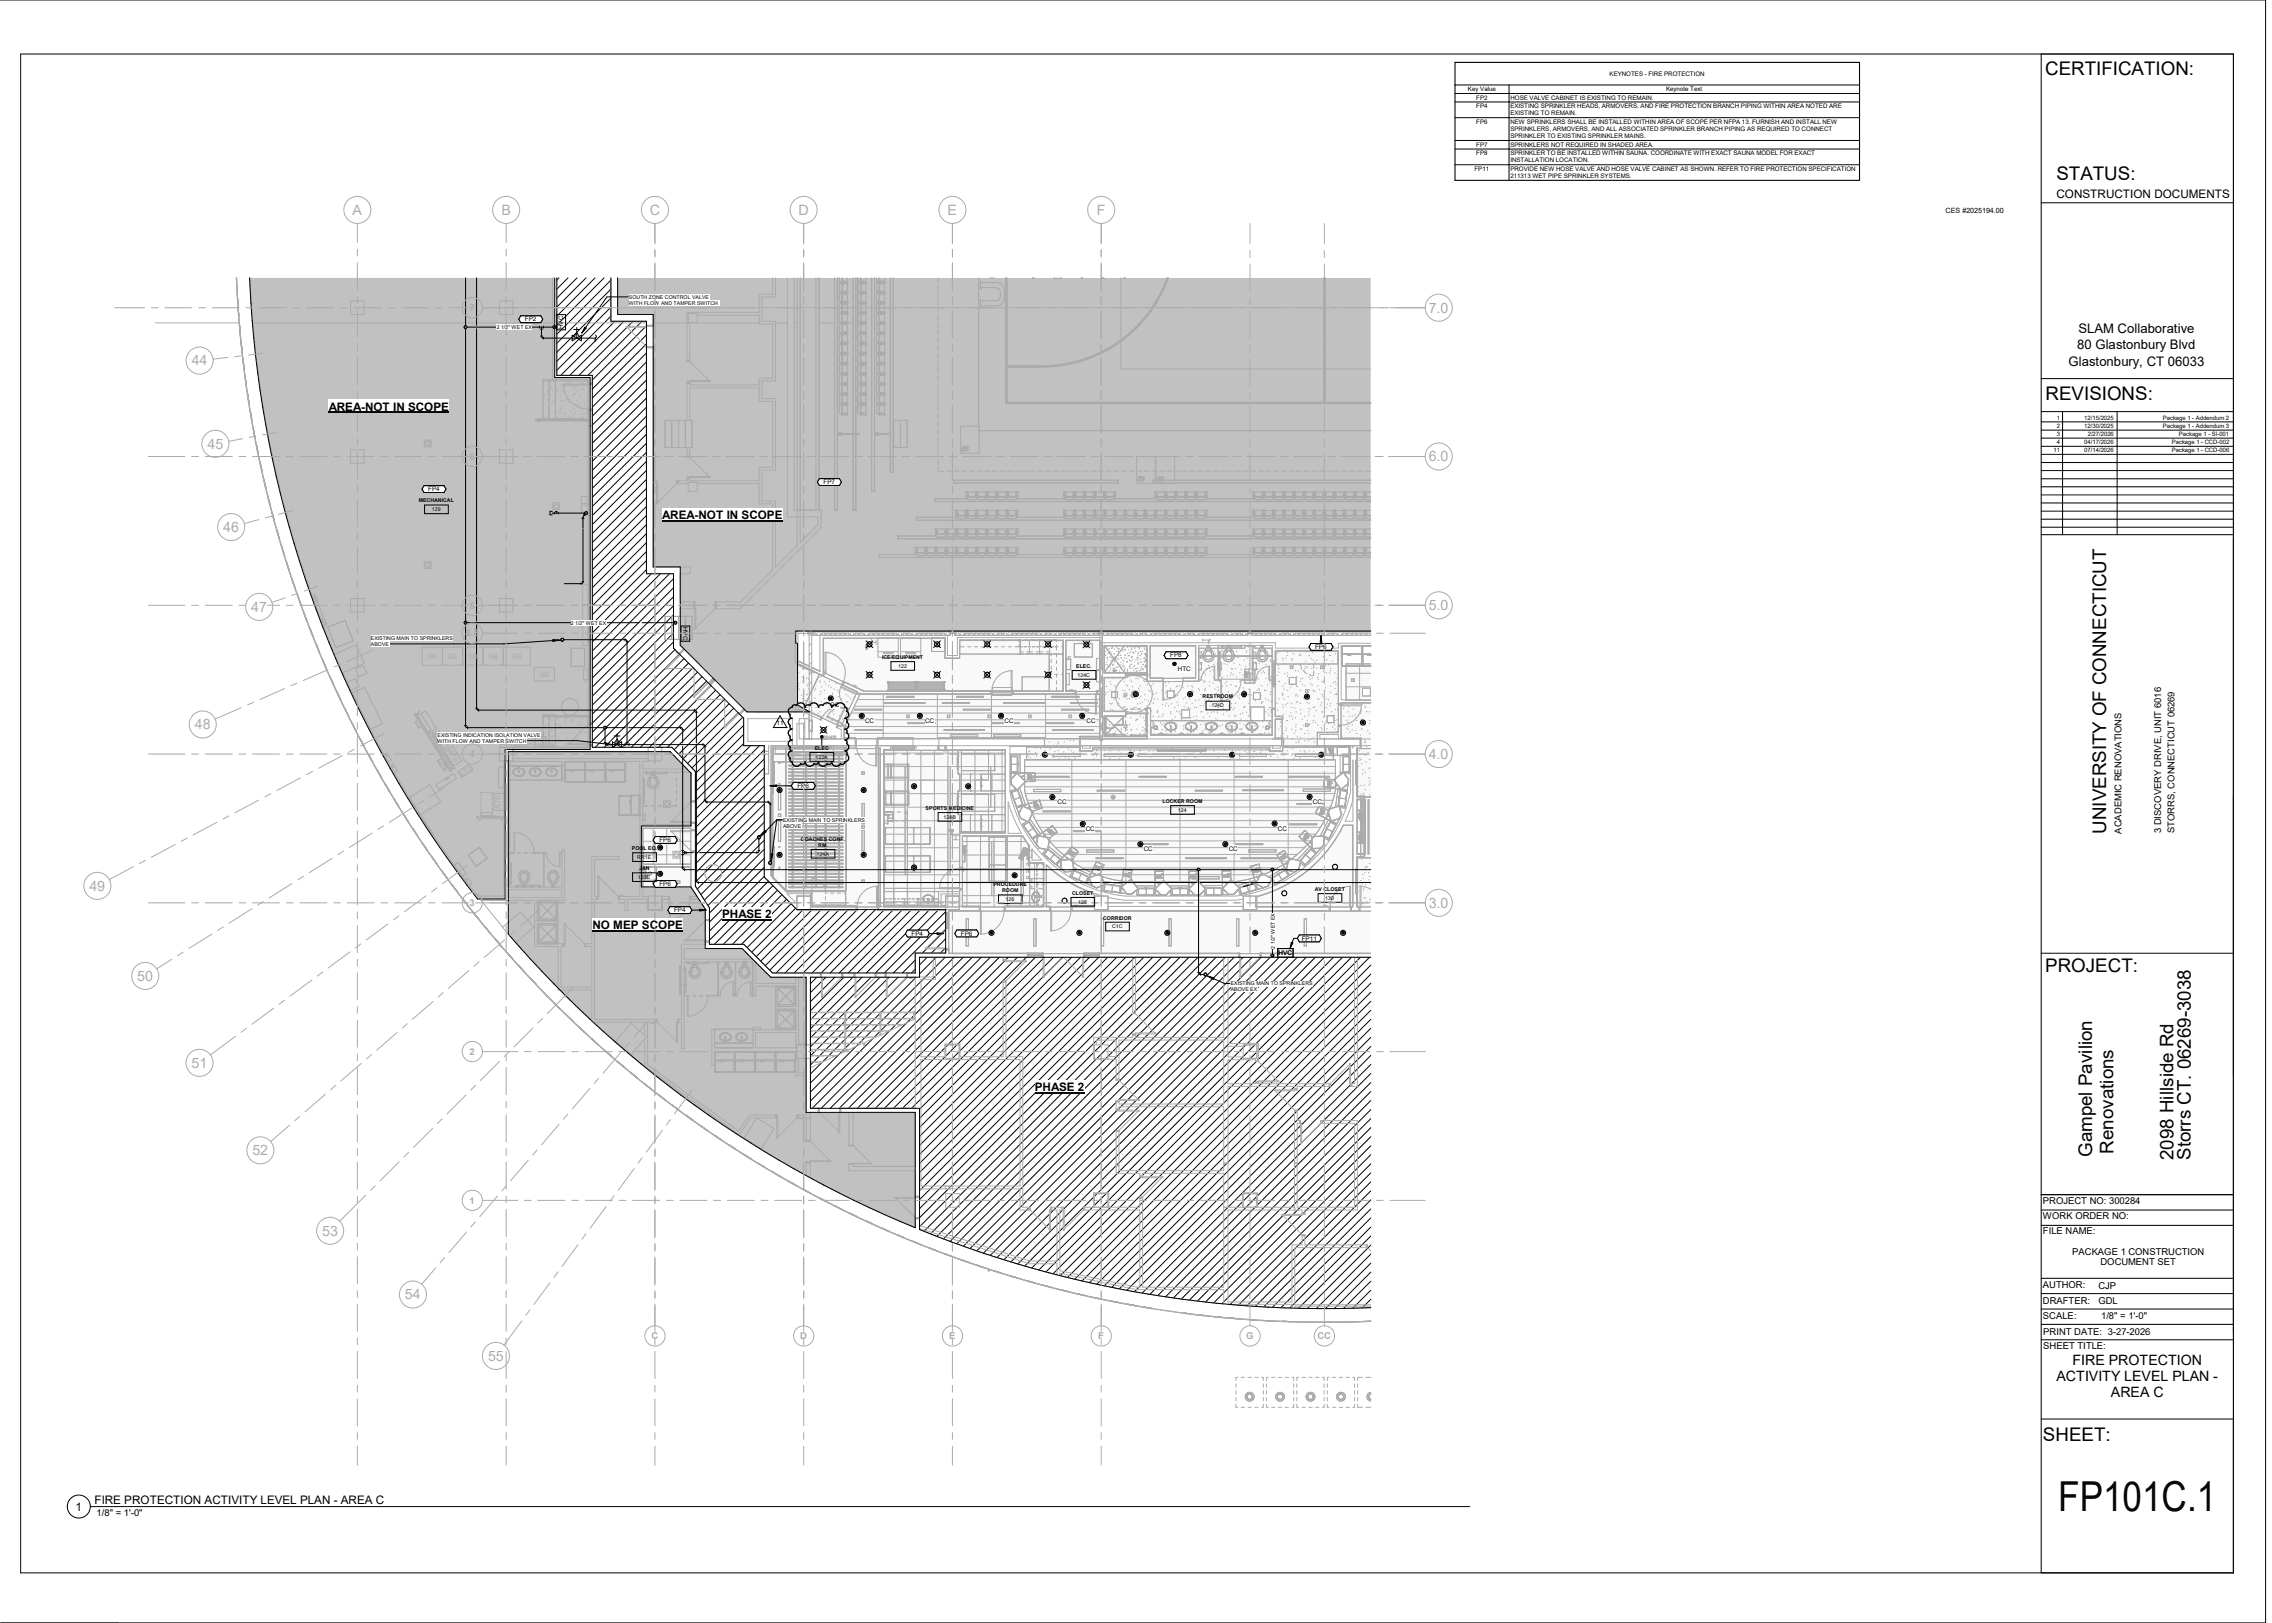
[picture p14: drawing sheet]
<svg xmlns="http://www.w3.org/2000/svg" width="1067mm" height="762mm" viewBox="0 0 1067 762" stroke-linecap="round" stroke-linejoin="round" font-family="sans-serif">
<defs><g id="words">
<text font-size="19.4" x="966" y="710">FP101C.1</text>
<g font-size="8.8">
<text x="960" y="35">CERTIFICATION:</text>
<text x="966" y="84">STATUS:</text>
<text x="960" y="188">REVISIONS:</text>
<text x="989" y="391" transform="rotate(-90 989 391)">UNIVERSITY OF CONNECTICUT</text>
<text x="960" y="456">PROJECT:</text>
<text x="982" y="543" transform="rotate(-90 982 543)">Gampel Pavilion</text>
<text x="992" y="542" transform="rotate(-90 992 542)">Renovations</text>
<text x="1021" y="545" transform="rotate(-90 1021 545)">2098 Hillside Rd</text>
<text x="1029" y="545" transform="rotate(-90 1029 545)">Storrs CT. 06269-3038</text>
<text x="959" y="677">SHEET:</text>
</g>
<g font-size="6.7" fill="#ababab">
<text x="166" y="101">A</text>
<text x="235" y="101">B</text>
<text x="305" y="101">C</text>
<text x="375" y="101">D</text>
<text x="445" y="101">E</text>
<text x="515" y="101">F</text>
<text x="671" y="147">7.0</text>
<text x="90" y="172">44</text>
<text x="97" y="211">45</text>
<text x="671" y="217">6.0</text>
<text x="105" y="250">46</text>
<text x="118" y="287">47</text>
<text x="671" y="286">5.0</text>
<text x="91" y="342">48</text>
<text x="671" y="356">4.0</text>
<text x="42" y="418">49</text>
<text x="671" y="426">3.0</text>
<text x="64" y="461">50</text>
<text x="90" y="501">51</text>
<text x="118" y="542">52</text>
<text x="151" y="580">53</text>
<text x="190" y="610">54</text>
<text x="229" y="639">55</text>
</g>
<g font-size="6.7">
<text x="973" y="641">FIRE PROTECTION</text>
<text x="966" y="648">ACTIVITY LEVEL PLAN -</text>
<text x="991" y="656">AREA C</text>
</g>
<g font-size="6.2">
<text x="976" y="157">SLAM Collaborative</text>
<text x="975" y="164">80 Glastonbury Blvd</text>
<text x="971" y="172">Glastonbury, CT 06033</text>
</g>
<g font-size="5.5">
<text x="966" y="93">CONSTRUCTION DOCUMENTS</text>
<text x="154" y="193">AREA-NOT IN SCOPE</text>
<text x="311" y="244">AREA-NOT IN SCOPE</text>
<text x="339" y="431">PHASE 2</text>
<text x="278" y="436">NO MEP SCOPE</text>
<text x="486" y="512">PHASE 2</text>
<text x="44" y="706">FIRE PROTECTION ACTIVITY LEVEL PLAN - AREA C</text>
<text x="35" y="709">1</text>
</g>
<g font-size="4.4" fill="#ababab">
<text x="219" y="299">4.8</text>
<text x="220" y="425">3</text>
<text x="220" y="495">2</text>
<text x="220" y="565">1</text>
<text x="306" y="629">C</text>
<text x="376" y="629">D</text>
<text x="446" y="629">E</text>
<text x="516" y="629">F</text>
<text x="585" y="629">G</text>
<text x="619" y="629">CC</text>
</g>
<g font-size="4.4">
<text x="996" y="391" transform="rotate(-90 996 391)">ACADEMIC RENOVATIONS</text>
<text x="1015" y="391" transform="rotate(-90 1015 391)">3 DISCOVERY DRIVE, UNIT 6016</text>
<text x="1021" y="391" transform="rotate(-90 1021 391)">STORRS, CONNECTICUT 06269</text>
<text x="959" y="565">PROJECT NO: 300284</text>
<text x="959" y="572">WORK ORDER NO:</text>
<text x="959" y="579">FILE NAME:</text>
<text x="973" y="589">PACKAGE 1 CONSTRUCTION</text>
<text x="986" y="594">DOCUMENT SET</text>
<text x="959" y="605">AUTHOR:</text>
<text x="985" y="605">CJP</text>
<text x="959" y="612">DRAFTER:</text>
<text x="985" y="612">GDL</text>
<text x="959" y="619">SCALE:</text>
<text x="987" y="619">1/8&quot; = 1'-0&quot;</text>
<text x="959" y="627">PRINT DATE: 3-27-2026</text>
<text x="959" y="633">SHEET TITLE:</text>
<text x="45" y="712">1/8&quot; = 1'-0&quot;</text>
</g>
<text font-size="3.4" x="914" y="100">CES #2025194.00</text>
<text font-size="3.4" fill="#ababab" x="220" y="309">SB</text>
<g font-size="3">
<text x="246" y="151">FP2</text>
<text x="264" y="154" transform="rotate(-90 264 154)">HVC</text>
<text x="387" y="227">FP7</text>
<text x="201" y="231">FP4</text>
<text x="321" y="294" transform="rotate(90 321 294)">HVC</text>
<text x="618" y="305">FP6</text>
<text x="549" y="309">FP8</text>
<text x="553" y="315">HTC</text>
<text x="390" y="332">CC</text>
<text x="365" y="341">11</text>
<text x="406" y="339">CC</text>
<text x="434" y="339">CC</text>
<text x="472" y="339">CC</text>
<text x="510" y="339">CC</text>
<text x="374" y="370">FP6</text>
<text x="497" y="378">CC</text>
<text x="617" y="378">CC</text>
<text x="310" y="395">FP6</text>
<text x="510" y="390">CC</text>
<text x="600" y="390">CC</text>
<text x="537" y="400">CC</text>
<text x="577" y="400">CC</text>
<text x="310" y="416">FP6</text>
<text x="316" y="428">FP4</text>
<text x="428" y="439">FP4</text>
<text x="451" y="439">FP6</text>
<text x="611" y="442">FP11</text>
<text x="600" y="448">HVC</text>
</g>
<g font-size="2.9">
<text x="756" y="36">KEYNOTES - FIRE PROTECTION</text>
<text x="689" y="43">Key Value</text>
<text x="693" y="47">FP2</text>
<text x="709" y="47">HOSE VALVE CABINET IS EXISTING TO REMAIN.</text>
<text x="782" y="43">Keynote Text</text>
<text x="693" y="51">FP4</text>
<text x="709" y="51">EXISTING SPRINKLER HEADS, ARMOVERS, AND FIRE PROTECTION BRANCH PIPING WITHIN AREA NOTED ARE</text>
<text x="693" y="58">FP6</text>
<text x="709" y="54">EXISTING TO REMAIN.</text>
<text x="709" y="58">NEW SPRINKLERS SHALL BE INSTALLED WITHIN AREA OF SCOPE PER NFPA 13. FURNISH AND INSTALL NEW</text>
<text x="709" y="61">SPRINKLERS, ARMOVERS, AND ALL ASSOCIATED SPRINKLER BRANCH PIPING AS REQUIRED TO CONNECT</text>
<text x="709" y="65">SPRINKLER TO EXISTING SPRINKLER MAINS.</text>
<text x="693" y="69">FP7</text>
<text x="709" y="69">SPRINKLERS NOT REQUIRED IN SHADED AREA.</text>
<text x="693" y="73">FP8</text>
<text x="709" y="76">INSTALLATION LOCATION.</text>
<text x="709" y="73">SPRINKLER TO BE INSTALLED WITHIN SAUNA. COORDINATE WITH EXACT SAUNA MODEL FOR EXACT</text>
<text x="692" y="80">FP11</text>
<text x="709" y="84">211313 WET PIPE SPRINKLER SYSTEMS.</text>
<text x="709" y="80">PROVIDE NEW HOSE VALVE AND HOSE VALVE CABINET AS SHOWN. REFER TO FIRE PROTECTION SPECIFICATION</text>
</g>
<g font-size="2.8">
<text x="966" y="197">1</text>
<text x="979" y="197">12/15/2025</text>
<text x="1016" y="197">Package 1 - Addendum 2</text>
<text x="966" y="201">2</text>
<text x="979" y="201">12/30/2025</text>
<text x="1016" y="201">Package 1 - Addendum 3</text>
<text x="966" y="205">3</text>
<text x="966" y="208">4</text>
<text x="979" y="208">04/17/2026</text>
<text x="980" y="205">2/27/2026</text>
<text x="1020" y="208">Package 1 - CCD-002</text>
<text x="1023" y="205">Package 1 - SI-001</text>
<text x="964" y="212">11</text>
<text x="979" y="212">07/14/2026</text>
<text x="1020" y="212">Package 1 - CCD-006</text>
</g>
<g font-size="2.5">
<text x="233" y="154">2 1/2&quot; WET EX</text>
<text x="197" y="236">MECHANICAL</text>
<text x="203" y="240">129</text>
<text x="268" y="293">2 1/2&quot; WET EX</text>
<text x="414" y="309">ICE/EQUIPMENT</text>
<text x="422" y="314">122</text>
<text x="505" y="314">ELEC.</text>
<text x="506" y="318">124C</text>
<text x="565" y="328">RESTROOM</text>
<text x="569" y="332">124D</text>
<text x="383" y="352">ELEC</text>
<text x="383" y="356">122A</text>
<text x="546" y="377">LOCKER ROOM</text>
<text x="435" y="380">SPORTS MEDICINE</text>
<text x="553" y="381">124</text>
<text x="443" y="384">124B</text>
<text x="297" y="399">POOL EQ.</text>
<text x="383" y="402">124A</text>
<text x="299" y="403">RR1E</text>
<text x="300" y="413">123E</text>
<text x="300" y="409">JAN</text>
<text x="617" y="418">AV CLOSET</text>
<text x="472" y="423">126</text>
<text x="503" y="420">CLOSET</text>
<text x="506" y="424">128</text>
<text x="622" y="422">130</text>
<text x="518" y="432">CORRIDOR</text>
<text x="522" y="436">C1C</text>
<text x="599" y="445" transform="rotate(-90 599 445)">2 1/2&quot; WET EX</text>
</g>
<g font-size="2.4">
<text x="295" y="140">SOUTH ZONE CONTROL VALVE</text>
<text x="295" y="143">WITH FLOW AND TAMPER SWITCH</text>
<text x="174" y="303">ABOVE</text>
<text x="174" y="300">EXISTING MAIN TO SPRINKLERS</text>
<text x="205" y="346">EXISTING INDICATION ISOLATION VALVE</text>
<text x="205" y="349">WITH FLOW AND TAMPER SWITCH</text>
<text x="368" y="386">EXISTING MAIN TO SPRINKLERS</text>
<text x="368" y="389">ABOVE</text>
<text x="376" y="395">COACHES CONF.</text>
<text x="384" y="398">RM.</text>
<text x="466" y="416">PROCEDURE</text>
<text x="471" y="419">ROOM</text>
<text x="578" y="463">EXISTING MAIN TO SPRINKLERS</text>
<text x="578" y="465">ABOVE EX</text>
</g>
</g></defs>
<g fill="#f9f9f9">
<path d="M637 403h7v23h-7z"/>
<path d="M637 351h7v23h-7z"/>
<path d="M369 351h44v75h-44z"/>
<path d="M405 362h1v2h-1z"/>
<path d="M405 413h1v1h-1z"/>
<path d="M405 388h1v1h-1z"/>
<path d="M481 357h146v57h-146z"/>
<path d="M518 308h79v38h-79z"/>
<path d="M528 341h1v1h-1z"/>
<path d="M528 326h1v1h-1z"/>
<path d="M630 330h14v21h-14z"/>
<path d="M599 306h29v45h-29z"/>
<path d="M613 340h1v1h-1z"/>
<path d="M613 324h1v1h-1z"/>
<path d="M620 313h1v1h-1z"/>
<path d="M606 313h1v1h-1z"/>
<path d="M415 352h57v74h-57z"/>
<path d="M452 393h38v33h-38z"/>
<path d="M396 326h120v21h-120z"/>
<path d="M464 336h1v1h-1z"/>
<path d="M445 336h1v1h-1z"/>
<path d="M483 336h1v1h-1z"/>
<path d="M426 336h1v1h-1z"/>
<path d="M502 336h1v1h-1z"/>
<path d="M377 317h25v24h-25z"/>
<path d="M302 363h22v24h-22z"/>
<path d="M302 389h22v17h-22z"/>
<path d="M563 303h34v5h-34z"/>
<path d="M491 406h23v20h-23z"/>
<path d="M590 388h45v38h-45z"/>
<path d="M387 300h112v25h-112z"/>
<path d="M500 301h16v24h-16z"/>
<path d="M304 480h74v51h-74z"/>
<path d="M321 452h53v41h-53z"/>
<path d="M320 422h11v22h-11z"/>
<path d="M279 422h41v57h-41z"/>
<path d="M265 358h35v63h-35z"/>
<path d="M239 358h39v85h-39z"/>
<path d="M490 347h17v4h-17z"/>
<path d="M445 428h199v20h-199z"/>
<path d="M363 352h6v66h-6z"/>
<path d="M365 382h2v1h-2z"/>
<path d="M482 351h144v6h-144z"/>
<path d="M373 311h12v22h-12z"/>
<path d="M307 395h12v1h-12z"/>
<path d="M307 374h12v1h-12z"/>
<path d="M302 407h25v14h-25z"/>
<path d="M639 374h5v29h-5z"/>
<path d="M369 352h28v66h-28z"/>
<path d="M540 303h21v15h-21z"/>
<path d="M632 312h12v17h-12z"/>
<path d="M635 319h1v1h-1z"/>
</g>
<path d="M585 317v1M587 319h.1M588 318h.1M588 320h.1M584 320h.1" fill="none" stroke="#f4f4f4" stroke-width=".47"/>
<g fill="none" stroke="#ababab" stroke-width=".47">
<path d="M387 300h57v9h7v-8h48v24h-93l-19-9zM374 313h.1M374 317h.1M374 318h.1M374 313v1M375 316h.1M377 318h.1M377 314h.1M377 320h.1M379 318v1M379 314h.1M379 319h1"/>
<path d="M381 316h.1M383 316h-1M383 320h.1M385 317l17 8-7 16-18-8M385 317l-8 16M385 317l-12-6v20l4 2M385 318h.1M385 320h.1M386 317v1M387 320h.1M390 320h-1M500 301h16v24h-16z"/>
<path d="M518 309h.1M518 311h1M519 313h.1M519 315h-1M519 307h.1M519 312v1M519 303h.1M519 312h.1M519 308h.1M519 304h.1M519 315h.1M519 306h.1"/>
<path d="M520 305h.1M520 311h.1M520 308v1M520 310h.1M520 307h.1M520 313v1M520 312h.1M520 306h1M521 315h.1M521 307h.1M521 320h.1M521 306h.1"/>
<path d="M521 309h.1M521 313h.1M521 304v1M521 311v1M521 308h.1M521 314h1M522 310h.1M522 304h.1M522 306v1M522 309h.1M522 312h.1M522 315h.1"/>
<path d="M522 311h.1M522 318v1M522 312v1M523 312h.1M523 314h.1M523 307h.1M523 311h.1M523 305h.1M523 309h1M524 308h-1M524 310h.1M524 316h.1"/>
<path d="M524 306h.1M524 304h.1M524 309h.1M524 315h.1M524 314v1M524 313v1M525 313h.1M525 307h.1M525 304h.1M525 309v1M525 312h.1M525 308h.1"/>
<path d="M525 305h.1M525 306h.1M525 311v1M525 309h.1M525 304l1 1M526 315h.1M526 313h-1M526 314h.1M526 309h.1M526 311h.1M526 312h.1M526 307v1"/>
<path d="M526 316h.1M526 305h.1M527 309h.1M527 305h.1M527 310h.1M527 306h.1M527 313h.1M527 312h.1M528 303l-1 1M528 310h.1M528 312v1M528 315h.1"/>
<path d="M528 313h.1M528 305h.1M528 320h.1M528 309h.1M528 314h.1M528 308h.1M528 314v1M528 307v1M528 316v2h-10v16h10v2h-10v10h21v-13h1v12h57v-41h-8v-1h-5v1h-21v16h-24v-17h-21v13h21M529 317h.1M529 308h-1M529 311h1"/>
<path d="M529 309h.1M529 318h1M529 307h1M529 310v1M529 303l1 1M530 315h-1M530 314h-1M530 308h.1M530 304h-1M530 305h.1M530 310h1M530 308h1"/>
<path d="M530 313h1M531 306l-1 1M531 315v1M531 312l-1 1M531 319h.1M531 310h.1M531 312h.1M531 306h.1M531 314h.1M531 308h.1M531 312h1M531 320h1"/>
<path d="M531 305h1M531 309h1M531 310v1M531 305h.1M532 308v1M532 303h.1M532 314h.1M532 306h.1M532 310h.1M532 304h1M532 307h1M532 313h1"/>
<path d="M532 315h1M532 306l1 1M533 311h.1M533 312v1M533 304v1M533 303v1M533 310h1M533 314h1M533 306h1M533 318v1M534 315h-1M534 315h.1"/>
<path d="M534 309h.1M534 311h.1M534 308v1M534 318v1M534 313v1M534 312h1M534 307h1M534 309h1M534 308h.1M534 310h.1M534 304h1M535 306h.1"/>
<path d="M535 311h.1M535 315h.1M535 316h.1M535 304v1M535 308h1M535 304h1M535 311h1M535 315h1M535 309v1M536 314h.1M536 306h-1M536 307h.1"/>
<path d="M536 306v1M536 313h.1M536 311h.1M536 312h1M536 314h1M536 306h1M536 314v1M537 312h.1M537 314h.1M537 319v1M537 303h.1M537 311h.1"/>
<path d="M537 309h.1M537 316h.1M537 305h.1M537 320h1M537 305h1M537 309h1M537 313h1M537 307h.1M537 307h1M538 309h.1M538 310l-1 1M538 303h.1"/>
<path d="M538 319h.1M538 312v1M538 306h1M538 308h1M538 311h1M538 313h.1M538 305h.1M539 315h-1M539 307h.1M540 303h21v15h-21zM544 320h.1M563 308h34"/>
<path d="M564 309h.1M564 312h.1M564 318h.1M564 306h.1M565 308v1M565 319v1M565 316h.1M566 320h.1M566 308h.1M566 317h.1M566 305h.1M566 309l1 1"/>
<path d="M567 314h.1M568 312l-1 1M568 314h.1M568 306h.1M568 308h.1M568 315h.1M569 305v1M569 315h1M570 304v1M570 312h.1M570 318h.1M570 308h.1"/>
<path d="M571 307h-1M572 310h.1M572 316h.1M572 311h.1M572 313h.1M572 315v1M572 320h1M573 308h.1M573 315v1M573 305h1M574 318h-1M574 318h.1"/>
<path d="M574 306h.1M574 305h.1M575 311v1M575 307v1M576 310h.1M576 312h.1M576 320h.1M576 306h.1M576 317v1M578 317h.1M578 310h.1M578 316h.1"/>
<path d="M578 306h.1M578 314h.1M579 314h.1M579 309l-1 1M579 307h.1M579 317h.1M579 311h.1M580 314h.1M580 308h.1M581 318h.1M581 306h.1M581 309h.1"/>
<path d="M582 316h.1M582 320h.1M582 312h.1M583 314h.1M584 317h-1M584 310h.1M584 318h.1M584 320h.1M584 314h5v7h-5zM584 316h5M585 308h.1M585 314h-1"/>
<path d="M585 313h.1M585 316h.1M585 306h.1M585 305v1M586 309h.1M586 316h.1M586 314h.1M586 308h.1M586 304h.1M586 315h.1M587 315h.1M587 312h.1"/>
<path d="M587 317h.1M587 316h.1M587 309h1M588 319l-1 1M588 312h.1M588 306h.1M588 319h.1M588 316h.1M589 303v1M589 315h.1M589 315v1M589 311h.1"/>
<path d="M590 318h.1M590 314h.1M590 314h1M591 319h.1M591 311v1M592 307l-1 1M592 304h.1M592 309h.1M592 316h.1M592 308h.1M592 310h.1M593 315h.1"/>
<path d="M594 316h.1M594 312h1M594 306h1M594 318v1M595 309v1M596 308h.1M596 310h1M596 318h1M597 310v1M597 317v1M597 306h.1M600 306v1"/>
<path d="M600 317h.1M600 314h1M600 312v1M600 306h1M600 315l1 1M601 320h-1M602 310h1M602 309h.1M603 312h.1M603 316h.1M604 309h.1M604 316h1"/>
<path d="M604 308h1M604 306h1M605 317l-1 1M605 320h.1M606 312v1M606 313h1v1h-1zM606 310h1M607 309h.1M607 307h.1M608 312h-1M608 315h.1M608 312h1"/>
<path d="M609 318h-4v3h4v-3M609 318h.1M610 315h.1M610 308h.1M610 312h.1M610 320h1M610 308h1M611 307h-1M611 319h.1M611 314h.1M612 318v1M612 314h1"/>
<path d="M612 306h1M613 313h.1M613 310v1M613 306h.1M614 313v1M615 312h.1M615 318h.1M615 308h.1M615 319h.1M616 309h.1M616 314h.1M616 318h.1"/>
<path d="M616 306v1M617 310h.1M617 316h.1M618 311h.1M618 310h.1M618 314h.1M619 318h.1M619 306h.1M619 319h.1M619 316v1M620 313h1v1h-1zM621 312h.1"/>
<path d="M621 320h.1M621 306h.1M621 315h1M621 308v1M622 320h.1M622 316h.1M622 312v1M623 316h.1M623 306h.1M623 309v1M624 312h.1M624 316h.1"/>
<path d="M624 307v1M625 314h.1M625 308h.1M625 315h.1M626 310v1M627 316h.1M627 320h.1M627 307h.1M628 318v1M628 306v1M628 313h.1M632 316h12"/>
<path d="M635 319h1v1h-1zM638 312v17M644 312h-12v17h12M375 322h.1M375 321h.1M375 323v1M376 326v1M377 328h.1M377 329h.1M378 332h.1M378 329h.1M379 333v1"/>
<path d="M379 322h.1M379 326h.1M379 332h.1M379 321h.1M380 323h.1M380 324h.1M381 331h.1M381 324h.1M381 330h.1M381 329v1M382 324h1M383 328h.1"/>
<path d="M383 332h.1M383 323h.1M383 330v1M384 335h.1M385 332h.1M385 326h.1M385 334h.1M385 336h.1M385 325h.1M386 329v1M386 322v1M387 336h.1"/>
<path d="M387 324h.1M387 330h.1M387 328h.1M388 321h.1M388 331h.1M388 330h.1M389 333v1M389 322h.1M389 328h.1M389 336h.1M390 323h.1M391 338h.1"/>
<path d="M391 326h.1M391 330h.1M391 334h.1M391 325v1M391 331h.1M391 337h.1M391 335v1M392 323v1M392 333h-1M392 321h.1M393 324h.1M393 332h.1"/>
<path d="M393 338h.1M394 327h.1M394 329h-1M394 325h.1M394 336h.1M394 332h.1M395 322h.1M395 328h.1M395 321v1M396 337v1M397 332h.1M397 324h-1"/>
<path d="M397 337h.1M397 326h.1M397 334h.1M397 329l1 1M398 327h.1M398 329v1M398 338h118M399 332h.1M399 328h.1M400 335h116M401 327v1M401 324h.1"/>
<path d="M401 332h115M401 333h13zM403 328h113M415 326v21M415 330h19zM416 327h13h-13zM426 336h1v1h-1zM426 339l13 1zM440 326v21M443 330h12zM445 336h1v1h-1zM449 327h13h-13z"/>
<path d="M452 333h13zM464 336h1v1h-1zM466 326v21M466 339l13 1zM471 330h19zM483 336h1v1h-1zM491 326v21M491 339l13 1zM494 327h13h-13zM499 333h12zM502 336h1v1h-1zM503 330h12z"/>
<path d="M519 326h.1M519 325h.1M520 338l-1 1M520 322h-1M520 325h.1M521 324h.1M521 330h.1M521 333h1M522 321h.1M522 326h.1M522 330v1M522 325h3v2h-3z"/>
<path d="M522 330h.1M523 333l-1 1M523 322h.1M523 328h.1M523 336l1 1M524 322v1M524 322h1M525 331h.1M525 325h.1M525 330h.1M526 328h-1M526 340h.1"/>
<path d="M527 324h.1M527 332h.1M527 338h.1M527 339h.1M527 327h1M528 332h.1M528 326h1v1h-1zM528 336h.1M528 324v1M528 327h.1M529 335h.1M529 322h.1"/>
<path d="M529 322h1M529 328h1M530 328h.1M530 324h.1M531 337h.1M531 326h1M531 334h1M531 326v1M532 322v1M533 332h.1M533 328h1M533 332h1"/>
<path d="M533 338h1M533 333h.1M533 335h.1M534 338h.1M534 330v1M534 323h1M535 328h.1M535 324h.1M535 322h1M535 330h1M535 336h1M536 327h.1"/>
<path d="M536 334h.1M536 330h.1M537 337h.1M537 326h1M537 338h1M538 328v1M539 321v1M539 329h.1M539 324h1M539 332h1M540 324v1M540 329h.1"/>
<path d="M541 334h.1M541 322h.1M541 325v1M541 326h1M541 330h1M541 336h1M542 321h-1M542 340h.1M542 328h.1M543 325v1M543 334v1M543 328h1"/>
<path d="M543 334h1M544 334h-1M544 336v1M545 339h.1M545 324h1M545 336h1M546 326h.1M546 331h.1M546 335h.1M546 340h1M547 328h.1M547 328l-1 1"/>
<path d="M547 320v1M547 331h.1M547 325h.1M547 322h1M547 330h1M547 338h1M548 338v1M548 324h3v4h-3zM549 331v1M549 320v1M549 324h1M549 328h1"/>
<path d="M549 334h1M550 323h-1M550 335h.1M550 330v1M551 338h-1M552 326h.1M552 332h.1M552 337h.1M552 327h.1M552 322v1M552 334h1M553 322h.1"/>
<path d="M553 330h.1M553 326v1M553 331h.1M554 322h.1M554 334h.1M554 338h.1M554 335h.1M554 337l1 1M555 333h4v4h-4zM555 338h.1M555 322h.1M555 323h1"/>
<path d="M556 328h.1M556 332h.1M557 327h-1M557 330h.1M558 322h.1M558 326h.1M558 332h.1M558 333h.1M558 340h.1M558 328h1M559 340h-1M559 332v1"/>
<path d="M559 337h.1M559 325h.1M560 324h.1M560 330h.1M560 338h.1M560 322h.1M560 322v1M560 325h.1M561 336l-1 1M561 332h.1M561 329h.1M561 339v1"/>
<path d="M562 332h.1M562 336h.1M562 338h.1M563 323h.1M563 328v1M563 324h.1M564 331h-1M564 326h.1M564 334h.1M565 338v1M565 331h.1M565 337h.1"/>
<path d="M565 320v1M565 324h1M566 324h.1M566 330h.1M566 328v1M566 339v1M566 323h.1M567 335h.1M567 329h.1M568 322h.1M568 328h.1M568 336h.1"/>
<path d="M568 320h.1M568 331v1M568 329h1M569 334h.1M570 321h.1M570 330h.1M570 334h.1M570 340h.1M571 323l-1 1M571 337v1M571 325v1M571 326h.1"/>
<path d="M571 330h.1M571 338h.1M572 334v1M572 333v1M572 323h.1M572 324h.1M572 332h.1M572 338h.1M574 330h.1M574 326h.1M574 322h.1M574 328h.1"/>
<path d="M574 325v1M574 335h1M575 333h-1M575 321h.1M576 326h.1M576 334h.1M576 338v1M576 322h.1M577 325h.1M577 331v1M577 336h.1M578 329h.1"/>
<path d="M578 328h.1M578 332h.1M578 338h.1M578 321v1M578 326h.1M578 330h.1M579 333h.1M580 332h.1M580 336h.1M580 322h.1M580 330h.1M581 322h-1"/>
<path d="M581 327h.1M581 325h.1M582 326h.1M582 338h.1M582 328h.1M582 340h.1M583 335h-1M583 337v1M583 335h1M584 323h.1M584 327v1M584 324h.1"/>
<path d="M584 332h.1M585 332h-1M585 327h.1M585 334v1M585 338h1M586 326h.1M586 330h.1M586 336h.1M586 324h1M587 340h.1M587 333h.1M587 323v1"/>
<path d="M587 332h7v6h-7zM588 326l-1 1M588 328h.1M588 320h1M589 325h3v3h-3zM589 332h.1M589 329h1M590 324h.1M591 323v1M591 324h.1M592 322h.1M592 330h.1"/>
<path d="M592 326v1M593 339h.1M593 329v1M594 324h.1M594 324h1M594 328h1M594 334h1M595 321v1M595 335h.1M595 333h.1M596 339v1M596 329h.1"/>
<path d="M596 332h.1M596 320v1M596 336h.1M596 326h1M596 332h1M596 325h1M597 329v1M599 321h.1M600 330h.1M600 333v1M600 328h1M600 336h1"/>
<path d="M601 336h.1M601 339h.1M602 338h.1M602 326v1M602 331h.1M602 325v1M602 322h1M602 326h1M602 332h1M603 335v1M603 323v1M603 328h.1"/>
<path d="M604 321h.1M604 331h.1M604 338h.1M604 324h1M604 330h1M604 338h1M605 327h.1M605 336h.1M606 323h.1M606 321v1M606 335h.1M606 332h1"/>
<path d="M606 336h1M607 330h-1M607 337v1M608 332v1M608 337h.1M608 326h1M608 334h1M609 327h-1M609 329v1M609 322h.1M609 327h.1M610 324h1"/>
<path d="M610 330h1M611 333h.1M611 335h.1M612 338h-1M612 321l-1 1M612 327v1M612 322h1M612 328h1M612 336h1M613 324h1v1h-1zM613 340h1v1h-1zM613 327h.1"/>
<path d="M614 338v1M614 330h.1M614 335l1 1M615 330h.1M615 334h.1M615 324h.1M615 332l-1 1M615 328v1M615 340h.1M615 333h.1M615 321h1M616 322h.1"/>
<path d="M616 339h1M617 324h.1M617 332h.1M617 338h.1M617 324v1M617 336h.1M617 324l1 1M618 339h.1M618 333v1M619 322h.1M619 328h.1M620 324h.1"/>
<path d="M620 331h.1M620 330h1M621 326h.1M621 334v1M621 339h.1M621 327h.1M622 336l-1 1M622 324h.1M622 339v1M622 323h.1M623 328h.1M623 332h.1"/>
<path d="M623 338h.1M623 336h3v3h-3zM623 330v1M624 340h.1M624 328v1M625 322h.1M625 330h.1M625 325h.1M625 331h.1M625 334h.1M626 336h.1M626 320v1"/>
<path d="M627 326h.1M627 338h.1M627 323h.1M627 333h.1M627 321h.1M627 326h1M628 330h.1M628 326h.1M628 338h.1M628 333v1M631 331h.1M631 336h.1"/>
<path d="M631 332v1M632 322h12M632 338h.1M633 334h.1M633 339h.1M633 332h.1M634 336h.1M635 330h.1M635 336h.1M636 333h-1M636 335v1M636 337h1"/>
<path d="M637 338h.1M639 339v1M639 333h.1M639 334h.1M639 335h.1M639 338h.1M640 330v1M640 323h3v4h-3zM641 332h.1M641 331v1M642 334h.1M643 334h.1"/>
<path d="M643 338h.1M643 340h.1M644 330h-14v17h9v4M240 360h.1M242 358h1M243 359h.1M247 358h.1M249 359h.1M250 359h.1M250 358v1M253 359h.1M254 359h.1"/>
<path d="M255 359h.1M259 358h.1M265 358h35v63h-21v-17h12v-2h-13v41h-26v-20h13zM270 358v51M276 358l1 51M283 358v44M289 358v44M295 358v63M366 358h.1M369 352v66M395 340h.1M396 344h120"/>
<path d="M397 341h119M397 352h-34v60l6 7h12v7h32v-75h-16v67h-28M401 343h13zM415 360h57M415 354h57M415 352h57v39h-21v35h-36zM420 352v74M425 360v51M426 352v74M432 352v74M439 352v74M443 343h19z"/>
<path d="M445 352v74M446 360v51M446 345h13v1h-13zM451 352v39M458 352v39M464 352v14h-18M465 360v19M467 345h12v1h-12zM470 352v39M481 360h146M481 357h146v14a55 55 0 0 1-47 43h-41a57 57 0 0 1-21-2 55 55 0 0 1-37-41zM482 355h1"/>
<path d="M483 355v1M483 353h.1M483 352l1 1M484 356h.1M486 353v1M486 357h1M487 355h.1M489 355h.1M489 351v1M489 354h.1M490 347v4M491 353h.1"/>
<path d="M491 350h1M493 348h.1M493 351v1M494 354v1M494 343h19zM494 354h13v1h-13zM495 355v1M495 353h.1M496 350h.1M497 353h.1M497 348h.1M497 349h.1"/>
<path d="M497 356h.1M498 356l-1 1M499 357h.1M499 350h.1M499 351h.1M500 353h-1M500 348v1M500 356h.1M501 347h.1M502 351v1M502 356h.1M503 348h-1"/>
<path d="M503 353h.1M503 357v47h102M504 348h.1M504 353h.1M505 357h.1M505 350h.1M505 356h.1M507 348h.1M507 347h-111v-5l8-16h112v20h-9v7h6v-2h83v2M507 351h-25v6M507 353h.1M509 357h.1"/>
<path d="M510 354h.1M510 354v1M513 355h.1M514 356h.1M514 353l1 1M515 353h.1M515 355h.1M517 355h.1M517 354h.1M518 354h13v1h-13zM519 352h.1M519 357h.1"/>
<path d="M519 340h.1M520 355h.1M520 341v1M521 340h.1M521 353h.1M521 342h.1M521 344h.1M521 345h.1M521 356h.1M522 351l-1 1M523 351h.1M523 344h.1"/>
<path d="M524 343v1M524 345v1M525 353h.1M525 357h.1M525 340h.1M526 356v1M526 354h.1M526 342h1M527 343h-1M528 341h1v1h-1zM529 357v57M529 351h.1"/>
<path d="M529 340h1M529 344h1M529 342v1M530 354h-1M530 351v1M530 340h.1M531 343h.1M531 357h1M531 342h1M532 346h.1M532 353h.1M533 352v1"/>
<path d="M533 345h.1M533 355h1M534 342h.1M534 354h45v1h-45zM535 345h-1M535 352h.1M535 353h1M535 344h1M537 343h.1M537 341l-1 1M537 342h1M537 344h.1"/>
<path d="M538 354h.1M539 351h.1M540 352l-1 1M540 355v1M541 342h.1M541 353h1M542 344v1M543 357h1M543 342h1M545 345h.1M545 351h.1M545 340h1"/>
<path d="M546 342v1M546 354h.1M547 353h1M547 344h1M547 343h.1M548 355h.1M549 340v1M549 357h1M550 351v1M550 354h.1M551 351h.1M551 356h.1"/>
<path d="M552 340h.1M552 341h.1M552 343h.1M553 352h1M554 357h.1M554 344h.1M554 356h.1M554 357v57M556 342h.1M556 341h.1M556 353h.1M557 355v1"/>
<path d="M557 343h1M558 344h.1M558 352h.1M558 344v1M560 353h.1M560 343v1M561 353h-1M561 352v1M561 356h.1M562 342h.1M563 345h.1M564 353h.1"/>
<path d="M564 357h.1M564 340h.1M565 343h.1M566 353h.1M566 342h.1M567 342l-1 1M568 344h.1M569 342h.1M570 353h.1M570 357h.1M570 352h.1M570 345h.1"/>
<path d="M572 355v1M572 341h.1M573 341h.1M574 340h.1M574 344h.1M575 352h.1M576 357h.1M576 342h.1M576 355h1M577 343v1M577 341h.1M577 340l1 1"/>
<path d="M577 344h.1M578 356h.1M578 351h.1M579 356h.1M579 357v57M580 353h.1M580 344h.1M580 341v1M580 343h.1M582 352h.1M582 354h13v1h-13zM582 342h.1"/>
<path d="M582 357h.1M582 356h.1M583 342h.1M583 342v1M584 340h.1M584 353h1M586 353v1M586 353h.1M588 343h-1M588 357h.1M588 342h.1M588 355v1"/>
<path d="M588 343l1 1M589 353h.1M589 341h.1M590 340h.1M591 345h.1M591 344h.1M592 352h-1M592 353v1M592 353h.1M592 344h.1M593 341h.1M594 344h.1"/>
<path d="M594 357h1M595 354h.1M596 344h.1M596 353h6v-2h24v6M596 352v1M596 355h1M596 340h1M597 355h.1M598 357h1M600 354l-1 1M600 355v1M600 342h1"/>
<path d="M601 353h.1M601 341h.1M601 345l1 1M602 346h.1M602 355h1M602 344h1M602 353v1M603 348h.1M603 351v-4h-4v-9h3v-2h-3v-30h29v38h-9v7M603 356v1M604 342h.1M604 343h.1"/>
<path d="M604 353h1M604 346h1M604 351h1M605 345v1M605 357v47M606 351h.1M606 355h1M606 342h1M607 347h.1M607 354h.1M607 351v1M607 356h1"/>
<path d="M608 344h.1M608 357h.1M608 354h13v1h-13zM608 341l1 1M608 357h1M608 340h1M608 348h1M608 343h.1M609 346h.1M610 348h.1M610 348v1M610 353h1"/>
<path d="M610 342h1M610 346h1M610 356h.1M611 342h.1M612 340v1M612 344h1M612 350h1M612 352v1M613 348h.1M613 353h.1M613 355h.1M613 350h1"/>
<path d="M614 343h.1M614 347v1M615 353h.1M615 357h.1M615 344v1M615 354h1M616 347h-1M617 346h.1M617 348h.1M617 353h.1M618 355v1M619 340h.1"/>
<path d="M619 356h.1M620 353v1M620 342h.1M621 357h.1M621 342h.1M623 355h.1M623 354h.1M623 342h.1M624 357h.1M625 353h.1M626 355h.1M626 341v1"/>
<path d="M627 340v1M627 342h.1M630 346h.1M632 342h.1M632 346l1 1M633 342h.1M633 341h.1M634 344h.1M635 340h.1M635 346h.1M635 342v1M637 343h.1"/>
<path d="M637 344h.1M637 353h.1M638 360h.1M638 352v1M638 357h1M639 345h.1M639 356h.1M639 357h.1M639 346h.1M639 350h.1M639 358v1M639 342h1"/>
<path d="M639 342h.1M641 348v1M641 355h.1M641 340h.1M641 348h.1M641 358h.1M642 350v1M642 343h.1M642 353h.1M643 357h.1M643 344h.1M644 351h-7v23h7"/>
<path d="M240 369h.1M240 376l-1 1M240 362h.1M240 366h.1M240 379h.1M241 361h.1M241 367h.1M241 379h.1M241 366h.1M242 372v1M242 368v1M243 373h.1"/>
<path d="M243 365h.1M243 371h-1M243 367h.1M243 378v1M244 360v1M245 378h.1M245 367h.1M245 371h.1M245 377h.1M245 363h.1M245 375h.1M245 370v1"/>
<path d="M246 363h.1M246 368h.1M246 378h.1M246 372h.1M246 360v1M247 361h.1M247 369h.1M247 375h.1M247 378l1 1M247 367h.1M248 362v1M248 370h.1"/>
<path d="M248 364h.1M249 377h.1M249 365h.1M249 373h.1M250 375h.1M250 378h.1M250 362h.1M251 363h.1M251 371h.1M251 379h.1M251 369h1M252 374h.1"/>
<path d="M252 378v1M252 367h.1M252 366v1M253 370h.1M253 369h.1M253 365h.1M253 375h.1M253 364h.1M253 373h.1M254 380h.1M254 370h.1M255 379h.1"/>
<path d="M255 367h.1M255 373h.1M255 362h.1M256 364v1M256 376v1M256 372h.1M257 379h.1M257 363h.1M257 375h.1M257 380h1M258 372v1M258 361h.1"/>
<path d="M258 368v1M258 365h1M259 364h-1M259 370h.1M259 361h.1M259 369h.1M259 377h.1M259 371h.1M260 376h.1M261 377h-1M261 360l-1 1M261 361v1"/>
<path d="M261 363h.1M261 367h.1M261 373h.1M261 379v1M261 370l1 1M263 369h.1M263 371h.1M263 379h.1M263 365h.1M264 371l-1 1M264 378v1M264 367h.1"/>
<path d="M264 371h.1M264 374h.1M264 376h1M265 373h.1M265 370h35M265 364h35M265 366h-1v-8h-25v59h25v-18h1M300 377h-35M302 369h22M302 375h22M302 363h22v24h-22zM307 363v24"/>
<path d="M313 363v24M319 363v24M366 371h1v9h-1zM366 368h.1M405 362h1v2h-1zM405 377h1v10h-1zM415 366h10M415 373h10M415 379h10M426 366h19M426 373h19M426 379h19"/>
<path d="M446 373h18v18M446 379h26M465 366h7M465 373h7M481 363h146M481 366h146M481 369h146M481 373h146M482 376h144M483 364l19 1zM483 379h142M485 371h13v1h-13z"/>
<path d="M515 371h13zM535 364l13 1zM561 371h13zM580 364l13 1zM584 371h19zM605 364l19 1zM609 377l13 1zM612 370h13v2h-13zM637 367h.1M637 361h.1M637 371l1 1M638 369v1"/>
<path d="M639 369h.1M639 373h.1M639 374v29M640 363h.1M640 361v1M640 372h.1M640 373h.1M641 369h-1M641 363h.1M641 371h.1M643 365h-1M643 368v1"/>
<path d="M643 367h.1M643 373h.1M643 361h.1M643 368h.1M644 366h.1M239 381h.1M241 391h-1M241 383h.1M241 389h.1M241 387h.1M241 386v1M241 396h.1"/>
<path d="M241 394h.1M242 382h.1M243 381h.1M243 387h.1M243 395h.1M243 399v1M243 383h.1M244 386h-1M244 392v1M244 397h.1M244 390h1M245 389h.1"/>
<path d="M245 393h.1M245 399h.1M245 382v1M245 391v1M245 387h.1M246 394h.1M246 393h1M247 397h-1M247 383h.1M247 391h.1M247 397h.1M248 388h.1"/>
<path d="M248 386h.1M249 381h.1M249 387h.1M249 399h.1M249 389h.1M249 396h.1M249 398l1 1M250 396h.1M250 384h1M251 388v1M251 385h.1M251 393h.1"/>
<path d="M251 381h.1M252 388h-1M252 395v1M252 399h.1M253 387h.1M253 391h.1M253 397h.1M254 384l-1 1M254 394h.1M254 387v1M255 381h.1M255 389h.1"/>
<path d="M255 395h.1M256 393h.1M256 390h.1M256 394l1 1M257 396h-1M257 399h.1M257 385h.1M257 397h.1M257 387h.1M257 398v1M258 384v1M258 385h.1"/>
<path d="M259 383h.1M259 391h.1M259 399h.1M259 388h.1M260 400h.1M260 390v1M260 398h.1M261 385h.1M261 389h.1M261 395h.1M262 382v1M262 396h.1"/>
<path d="M262 394h.1M262 390h.1M263 393h.1M263 397h.1M263 387h.1M263 381h.1M263 386h.1M264 390v1M264 386h.1M265 382h.1M265 397h.1M265 383h.1"/>
<path d="M265 395h.1M265 399h.1M265 396h35M265 389h35M265 383h35M278 385h3v3h-3zM302 395h22M302 381h22M302 389h22v17h-22zM307 389v17M313 389v17M319 389v17"/>
<path d="M365 382h2v1h-2zM366 385h1v10h-1zM366 397v1zM405 388h1v1h-1zM405 390h1v9h-1zM415 392h10M415 398h10M415 385h10M426 392h19M426 398h19M426 385h19M446 392h5"/>
<path d="M446 398h5M446 385h26M452 395h30M452 393h28l3 4v8h7v21h-38zM454 393v33M460 393v33M466 395v25M467 393v33M473 393v33M479 393v33M485 382h138M486 385h136"/>
<path d="M488 388h132M490 381h12h-12zM490 392h128M493 395h122M496 398h117M504 390h13h-13zM510 399h13v1h-13zM536 396h12v1h-12zM580 396h13v1h-13zM586 399h13v1h-13zM606 387h12h-12zM240 402h.1"/>
<path d="M240 411h.1M240 407v1M241 405h.1M241 411h.1M241 401h.1M241 410h.1M242 413h.1M243 403h.1M243 409h.1M243 407h.1M243 412h.1M243 416h.1"/>
<path d="M243 404h1M244 402h-1M244 401v1M244 405h.1M245 411h.1M245 416h.1M245 412h.1M245 408h1M247 405h.1M247 413h.1M247 409h.1M247 402h.1"/>
<path d="M247 404h.1M248 411l-1 1M249 413h.1M249 403h.1M249 409h.1M249 401h.1M249 410v1M250 403h.1M250 403v1M250 407v1M251 407h.1M251 416h.1"/>
<path d="M251 401h.1M251 414h.1M251 409h.1M252 412h.1M253 414v1M253 413h.1M253 409h.1M253 408h.1M254 401h-1M254 404h.1M255 411h.1M255 403h.1"/>
<path d="M255 416v1M255 406v1M255 404v1M256 409h.1M256 414h-1M256 413v1M256 402h.1M257 407h.1M257 401h.1M258 410h-1M258 406h.1M258 405h.1"/>
<path d="M258 413h.1M259 414v1M259 405h.1M259 413h.1M260 402h.1M261 405h-1M261 407h.1M261 411h.1M261 410v1M261 415h1M262 408h.1M262 410v1"/>
<path d="M262 400l1 1M263 405h.1M263 413v1M263 416h.1M263 401h.1M263 409h.1M264 416h-1M265 418h.1M265 409h13M265 402h35M266 420h.1M266 415v1"/>
<path d="M267 416v1M267 411h.1M267 420h.1M268 414h.1M268 411h1M268 412h.1M269 416h.1M269 409h.1M269 415h.1M270 417h.1M271 413h.1M271 412h.1"/>
<path d="M273 412h.1M273 416h.1M273 420h.1M274 420h.1M274 415h.1M274 412v1M274 417h.1M274 418h.1M275 418h1M275 409h1M277 410h.1M277 418h.1"/>
<path d="M277 413h1M277 417h.1M279 415h21M279 409h21M283 404v17M289 404v17M302 401h22M302 407h22v10l3 4h-25zM307 414h12v1h-12zM366 407v1zM405 413h1v1h-1zM415 404h10"/>
<path d="M415 417h36M415 411h36M426 404h19M446 404h5M452 414h14M452 408h14M452 401h14M467 414h12M467 408h12M467 401h16M480 414h10M480 408h10"/>
<path d="M480 401v19M486 405v21M491 406a64 64 0 0 0 23 14v6h-23zM499 401h110M508 408h92M515 403h12h-12zM515 411h78M528 414h53M557 403h19h-19zM560 412h12v1h-12zM583 403h19h-19zM637 405h.1"/>
<path d="M637 411h.1M637 420h.1M637 416h1M638 418l-1 1M639 413h.1M639 418h.1M639 403h.1M640 415h-1M640 412v1M640 410v1M640 417h.1M640 418h.1"/>
<path d="M641 409v1M641 407h.1M641 416h.1M641 407h1M642 407h.1M643 413h.1M643 410h.1M643 405h.1M643 411h.1M644 403h-7v23h7M253 432h.1M253 436h.1"/>
<path d="M253 426v1M253 434h1M254 438h.1M254 429h.1M254 431h.1M255 424h.1M255 426h.1M255 434h.1M255 440h.1M255 428h.1M255 435h.1M256 437v1"/>
<path d="M256 434v1M257 424h.1M257 430h.1M258 427h-1M258 429h.1M258 429v1M259 428h.1M259 436h.1M259 432h.1M259 440h.1M260 439l-1 1M260 437h.1"/>
<path d="M260 425h.1M260 430h1M261 434h.1M261 430h.1M261 440h.1M261 424h.1M262 436h-1M262 431v1M262 439h.1M263 424h.1M263 432h.1M263 438h.1"/>
<path d="M263 426h.1M263 435h1M264 428h.1M264 423v1M265 431h-1M265 428h.1M265 440h.1M265 422h.1M266 431h.1M266 436h.1M267 428v1M267 439h.1"/>
<path d="M267 423h.1M267 426h.1M267 434h.1M267 421h.1M268 426h.1M268 428h.1M269 432h.1M269 428h.1M269 438h.1M269 431h.1M270 434h.1M270 426v1"/>
<path d="M271 420h.1M271 422h.1M271 430h.1M271 436h.1M271 423h.1M272 437h.1M272 426h.1M272 437v1M273 434v1M273 433h-1M273 422v1M273 427h.1"/>
<path d="M273 426h.1M273 438h.1M273 432h.1M275 438h.1M275 429l-1 1M275 425h.1M275 424h1M275 432h1M275 440h1M275 432h.1M276 423v1M276 432v1"/>
<path d="M277 438h.1M277 421v1M277 426h1M277 430h1M277 436h1M278 424h.1M279 425h25M279 432h41M279 438h41M284 422v57M290 422v57M296 422v57"/>
<path d="M303 422v57M309 428v51M311 425h9M315 422v57M320 424h.1M320 432h.1M320 440h.1M320 422v57h-41v-57h25v6h7v-6h17l3 5v17h-11M320 428h.1M321 423h-1M321 430v1M322 426h.1"/>
<path d="M322 430h.1M322 436h.1M322 439h.1M322 427h.1M322 431l1 1M323 436h.1M323 424h.1M323 439h.1M323 422v1M324 428h.1M324 434h.1M325 428h.1"/>
<path d="M326 437h.1M326 431h-1M326 424h.1M326 436h.1M326 440h.1M326 433v1M328 423h.1M328 430h.1M328 438h.1M328 433h.1M328 437v1M329 425l-1 1"/>
<path d="M329 430h.1M329 437v1M329 433h.1M329 427l1 1M330 428h.1M330 434h.1M331 434h.1M331 429h.1M415 423h36M452 420h38M454 431h1v13h-1zM485 431h1v13h-1z"/>
<path d="M517 431h1v13h-1zM549 431h1v13h-1zM581 431h1v13h-1zM590 421a63 63 0 0 0 41-33h4v38h-45zM612 431h1v13h-1zM637 423h.1M638 426h.1M639 424h.1M640 424h.1M641 421v1M641 422h.1M642 423v1"/>
<path d="M643 424h.1M643 422h.1M644 428h-199v20h199M253 442h.1M253 443h.1M254 443h.1M257 440h.1M257 442h.1M262 440v1M266 443h.1M267 440h.1M268 442h-1"/>
<path d="M269 441h.1M270 441h.1M272 442h.1M273 440v1M273 442h.1M278 441h-1M278 443h.1M279 444h41M279 451h41M279 457h41M298 452h3v3h-3zM321 453v1"/>
<path d="M321 441v1M322 458h.1M322 457h.1M323 457h.1M324 456h.1M324 442h.1M324 441v1M324 453v1M325 456h.1M326 458h.1M327 441h.1M327 459v1"/>
<path d="M327 452h.1M328 457h.1M329 442h.1M329 454h.1M329 456v1M330 440h-1M330 456h.1M330 459h.1M330 457l1 1M332 454h.1M333 453v1M333 458v1"/>
<path d="M333 458h.1M334 456h.1M335 455h.1M336 454h.1M336 458h.1M338 454h.1M339 459v1M339 457h1M340 455h-1M340 454h.1M340 458h.1M342 454h1"/>
<path d="M342 458h1M343 455h.1M343 453h.1M344 460h.1M344 456h1M346 455v1M346 456v1M346 460h.1M346 452h.1M347 459l-1 1M348 458h1M350 456h1"/>
<path d="M350 457h.1M351 459v1M351 457h.1M352 454h.1M352 454h1M279 463h41M279 470h41M279 476h41M322 478h.1M322 470h.1M322 474h.1M322 461v1"/>
<path d="M322 471v1M323 464h-1M324 466h.1M324 464h.1M324 472h.1M324 478h.1M324 470h.1M325 472v1M325 477h.1M326 475l-1 1M326 474h.1M326 462h.1"/>
<path d="M326 468h.1M326 467h1M327 471h.1M327 464v1M328 467h.1M328 477v1M328 460h.1M328 466h.1M328 474h.1M328 479h.1M328 475h.1M329 463h.1"/>
<path d="M329 472h1M330 468h.1M330 472h.1M330 478h.1M330 471h.1M331 466v1M331 474h.1M332 480h.1M332 468h.1M332 462h.1M332 470h.1M332 476h.1"/>
<path d="M332 473h.1M332 477h1M333 479l-1 1M333 465v1M333 463h.1M333 463h1M333 466h.1M334 460h.1M334 466h.1M334 478h.1M335 469h.1M335 471v1"/>
<path d="M335 478h.1M336 474h.1M336 464h.1M336 472h.1M336 463v1M336 477h.1M337 463v1M338 474h.1M338 466h.1M338 479h.1M338 470h.1M338 476h.1"/>
<path d="M339 471v1M339 469h.1M339 464h.1M339 476h.1M340 460h1M340 468h1M340 474h1M341 475h.1M341 461h.1M341 473h.1M342 460v1M342 468h-1"/>
<path d="M342 475v1M342 469v1M342 464h1M342 476h1M344 465h-1M344 462h1M344 470h1M344 478h1M344 467v1M344 477l1 1M345 465v1M345 470h.1"/>
<path d="M345 475h.1M345 463h.1M346 473h.1M346 464h1M346 468h1M346 474h1M347 476h-1M347 478v1M347 466v1M348 475v1M348 465h.1M348 466h1"/>
<path d="M348 472h1M349 461h.1M349 468h.1M350 470l-1 1M350 478h.1M350 462h1M350 474h1M350 478h1M350 472h1M351 476h.1M351 469h.1M352 461v1"/>
<path d="M352 466h.1M352 462v1M352 474h.1M352 470h.1M352 460h1M352 468h1M352 476h1M353 477h.1M353 472v1M354 472h1M355 469h.1M356 478h.1"/>
<path d="M356 464h1M356 470h1M356 478h1M357 474l-1 1M357 475h.1M357 477h.1M357 467l1 1M358 472h.1M358 480h.1M358 472h1M358 476h1M359 466v1"/>
<path d="M359 478v1M360 469h-1M360 464h.1M360 472h.1M360 473h1M361 466h.1M361 474h.1M361 479v1M363 470h.1M363 464h.1M363 476h.1M363 469h.1"/>
<path d="M363 471h.1M363 473v1M364 478l-1 1M364 466h.1M364 463l1 1M365 468h.1M365 476h.1M365 463h.1M366 470h.1M366 470v1M366 479h.1M367 470h.1"/>
<path d="M367 474h.1M367 464h.1M367 476h.1M368 479h.1M369 464h.1M369 472h.1M369 478h.1M369 475h.1M369 480h.1M370 472h.1M370 468h.1M370 465h.1"/>
<path d="M370 469v1M371 471h-1M371 468h.1M371 473v1M372 476h.1M373 466h.1M373 474h.1M373 470h.1M374 465l-1 1M374 478h.1M304 495l45 33M304 488l50 36"/>
<path d="M305 480l15 11M308 480l-4 6M315 480l5 3M316 480l-12 17M320 486l-12 17M321 493v-41h32v16h2v-5h19v21h-21v8h-19v8h1v-6h39v11h4v19h-26l-5 7-43-31v-20h16v13h14M321 486h.1M322 493l43 31M322 481h.1M323 481h-1M323 480v1M323 493l-10 14"/>
<path d="M323 483v1M324 491h.1M324 487h.1M324 491v1M325 489h.1M325 481h1M326 486h.1M326 487h.1M326 481h.1M326 485h.1M326 491h.1M326 483h.1"/>
<path d="M327 490h-1M327 492h.1M328 483h.1M328 489h.1M329 486v1M329 482h.1M330 491h.1M330 487v1M331 493l-13 17M331 483h.1M331 490h.1M331 487v1"/>
<path d="M332 492h.1M332 485h.1M333 493l1 1M333 482h.1M334 483v1M334 483h.1M334 489h.1M334 499l-11 15M334 485h.1M335 495l40 29M336 481h.1M336 487h.1"/>
<path d="M337 489h-1M337 489h.1M337 484h.1M337 494l-2 3M337 491v1M338 486h.1M338 489h.1M338 483h.1M339 481h.1M340 489v1M340 483v1M340 483h1"/>
<path d="M340 491h1M341 484h.1M341 489h.1M342 492h.1M342 481h1M342 487h1M343 492h.1M343 481h.1M344 480h.1M344 485h.1M344 489v1M344 484h.1"/>
<path d="M344 485h1M345 486v1M345 494l-17 24M346 494l32 24M346 487h1M346 491h1M346 481h1M347 490h.1M347 490v1M348 486h.1M348 481h1M348 489h1"/>
<path d="M349 486h1M350 491h.1M350 482h.1M350 483v1M350 485h1M351 485h-1M351 481h.1M352 491h.1M352 487h.1M352 483h1M352 491h1M353 494l-20 27"/>
<path d="M354 481v1M354 482v1M356 494l22 16M356 482h1M358 483h1M361 481h.1M361 494l-23 31M362 484h.1M363 483h.1M363 481h.1M367 481h.1M367 494l7 5"/>
<path d="M369 494l-26 35M369 481v1M371 481h.1M372 481h.1M373 483h.1M374 498l-19 26M343 510l3 2-2 3-3-2zM376 505l-13 19M378 513l-7 11"/>
</g>
<g fill="#c1c1c1">
<path d="M117 130h160v292h-160z"/>
<path d="M290 130h354v204h-354z"/>
<path d="M239 353h191v223h-191z"/>
</g>
<g fill="#000">
<path d="M551 311h1v1h-1zM389 327h2v1h-2zM404 335h1v2h-1zM431 335h2v2h-2zM469 335h2v2h-2zM508 335h1v2h-1zM533 325h1v1h-1zM558 325h1v1h-1zM584 325h1v1h-1zM613 326h1v2h-1zM639 339h2v1h-2zM490 354h1v1h-1z"/>
<path d="M530 354h1v1h-1zM578 354h1v1h-1zM620 354h1v1h-1zM365 370h2v1h-2zM405 370h1v1h-1zM429 369h1v1h-1zM454 369h1v1h-1zM494 374h1v1h-1zM614 374h2v1h-2zM309 397h2v1h-2zM508 386h1v1h-1zM535 396h1v1h-1z"/>
<path d="M575 396h1v1h-1zM598 386h1v1h-1zM309 410h2v1h-2zM365 401h2v1h-2zM405 401h1v1h-1zM429 407h1v1h-1zM476 410h1v2h-1zM465 437h1v1h-1zM506 437h1v1h-1zM548 437h1v1h-1zM589 437h1v1h-1zM630 437h1v1h-1z"/>
</g>
<g fill="none" stroke="#b2b2b2" stroke-width=".47">
<path d="M382 297h.1M382 298h.1M382 296l2 2M382 296v1M384 296l2 2M385 296l-2 2M386 296l2 2M387 296l-2 2M389 296l2 2M389 296l-2 2M391 296l2 2M391 296l-2 2"/>
<path d="M393 296l2 2M393 296l-2 2M395 296l2 2M396 296l-2 2M398 296l2 2M398 296l-2 2M400 296l2 2M400 296l-2 2M402 296l2 2M403 296l-3 2M404 296l2 2M405 296l-2 2"/>
<path d="M407 296l2 2M407 296l-2 2M409 296l2 2M409 296l-2 2M411 296l2 2M411 296l-2 2M413 296l2 2M414 296l-2 2M416 296l2 2M416 296l-2 2M418 296l2 2M418 296l-2 2"/>
<path d="M420 296l2 2M420 296l-2 2M422 296l2 2M423 296l-2 2M425 296l2 2M425 296l-2 2M427 296l2 2M427 296l-2 2M429 296l2 2M429 296l-2 2M431 296l2 2M432 296l-2 2"/>
<path d="M434 296l2 2M434 296l-2 2M436 296l2 2M436 296l-2 2M438 296l2 2M438 296l-2 2M440 296l2 2M441 296l-2 2M443 296l2 2M443 296l-2 2M445 296l1 2h-1M445 296l-2 2"/>
<path d="M447 297h.1M448 297l1 1M449 296l2 2M450 296l-2 2M452 296l2 2M452 296l-2 2M454 296l2 2M454 296l-2 2M456 296l2 2M456 296l-2 2M458 296l2 2M459 296l-2 2"/>
<path d="M461 296l2 2M461 296l-2 2M463 296l2 2M463 296l-2 2M465 296l2 2M465 296l-2 2M467 296l2 2M468 296l-2 2M470 296l2 2M470 296l-2 2M472 296l2 2M472 296l-2 2"/>
<path d="M474 296l2 2M474 296l-2 2M476 296l2 2M477 296l-2 2M479 296l2 2M479 296l-2 2M481 296l2 2M481 296l-2 2M483 296l2 2M483 296l-2 2M485 296l2 2M486 296l-2 2"/>
<path d="M488 296l2 2M488 296l-2 2M490 296l2 2M490 296l-2 2M492 296l2 2M492 296l-2 2M494 296l2 2M495 296l-2 2M496 296l3 2M497 296l-2 2M499 296l2 2M499 296l-2 2"/>
<path d="M501 296l2 2M501 296l-2 2M503 296l2 2M504 296l-3 2M505 296l2 2M506 296l-2 2M508 296l2 2M508 296l-2 2M510 296l2 2M510 296l-2 2M512 296l2 2M512 296l-2 2"/>
<path d="M514 296l2 2M515 296l-2 2M516 297l-1 1M517 297h.1M518 298h1M519 296l2 2M519 296l-1 1M521 296l2 2M521 296l-2 2M523 296l2 2M524 296l-2 2M526 296l2 2"/>
<path d="M526 296l-2 2M528 296l2 2M528 296l-2 2M530 296l2 2M530 296l-2 2M532 296l2 2M533 296l-2 2M535 296l2 2M535 296l-2 2M537 296l2 2M537 296l-2 2M539 296l2 2"/>
<path d="M539 296l-2 2M541 296l2 2M542 296l-2 2M544 296l2 2M544 296l-2 2M546 296l2 2M546 296l-2 2M548 296l2 2M548 296l-2 2M550 296l2 2M551 296l-2 2M553 296l2 2"/>
<path d="M553 296l-2 2M555 296l2 2M555 296l-2 2M557 296l2 2M557 296l-2 2M559 296l2 2M560 296l-2 2M562 296l2 2M562 296l-2 2M564 296l2 2M564 296l-2 2M566 296l2 2"/>
<path d="M566 296l-2 2M568 296l2 2M569 296l-2 2M571 296l2 2M571 296l-2 2M573 296l2 2M573 296l-2 2M575 296l2 2M575 296l-2 2M577 296l2 2M578 296l-2 2M580 296l2 2"/>
<path d="M580 296l-2 2M582 296l2 2M582 296l-2 2M584 296l2 2M584 296l-2 2M586 297l-1 1M588 297h.1M588 298h.1M589 296l2 2M589 296l-1 1M591 296l2 2M591 296l-2 2"/>
<path d="M593 296l2 2M593 296l-2 2M595 296l2 2M596 296l-2 2M597 296l3 2M598 296l-2 2M600 296l2 2M600 296l-2 2M602 296l2 2M602 296l-2 2M604 296l2 2M605 296l-2 2"/>
<path d="M607 296l1 2M607 296l-2 2M609 296l2 2M609 296l-2 2M611 296l2 2M611 296l-2 2M613 296l2 2M614 296l-2 2M615 296l2 2M616 296l-2 2M618 296l2 2M618 296l-2 2"/>
<path d="M620 296l2 2M620 296l-2 2M622 296l2 2M623 296l-3 2M624 296l2 2M625 296l-2 2M627 296l2 2M627 296l-2 2M629 296l2 2M629 296l-2 2M631 296l2 2M631 296l-2 2"/>
<path d="M633 296l2 2M634 296l-2 2M636 296l2 2M636 296l-2 2M638 296l2 2M638 296l-2 2M640 296l2 2M640 296l-2 2M642 296l2 1M643 296l-2 2M644 298h-1M417 322h13"/>
<path d="M417 320v4M418 320v4M419 320v4M420 320v4M421 320v4M422 320v4M423 320v4M424 320v4M425 320v4M426 320v4M427 320v4M428 320v4"/>
<path d="M429 320v4M430 320v4M431 322h12M431 320v4M432 320v4M433 320v4M434 320v4M435 320v4M436 320v4M437 320v4M438 320v4M439 320v4"/>
<path d="M440 320v4M441 320v4M442 320v4M443 320v4M363 351v5M363 372h.1M363 366v4M363 362v1M413 371v1M413 373h.1M413 379h.1M639 375h.1"/>
<path d="M640 375h.1M363 393h.1M413 386v1M413 387v1M413 393v1M637 381h.1M638 391h-1M638 396h.1M639 380v1M639 391h.1M640 396h.1M640 380l1 1"/>
<path d="M363 406h.1M413 401h.1M413 402v1M639 401h-1M640 401h.1"/>
</g>
<g fill="none" stroke="#ababab" stroke-width=".47">
<path d="M111 130l2 27zM117 130a504 504 0 0 0 40 177M259 130v48M261 130v46h17v4h-14M287 130v21h17v3h-10v-1M290 130v18h17v5h-13M363 130v8h-7v9h-33v23h1M364 130v9h-6v12h6v28h-6v8h6v34h-6v14h6v31l10-10v-126M370 130v113h14v3l-8 9v-125M373 130v109h13v9l-38 38h-12M383 130v109M384 130v109"/>
<path d="M385 130v109M392 130v109h1v-109M394 130l1 2M394 139h.1M394 138v4M394 133v4M394 137h.1M394 137h1M394 133h1M394 132h1M394 138h.1M395 137h.1"/>
<path d="M395 130l1 2M395 133h.1M395 131v1M395 136l1 1M395 137l1 1h2M395 138h-1M395 137h3M395 133h-1M395 132h3v1M395 132v1M395 137v1M395 138h.1"/>
<path d="M395 134h.1M395 133h1M395 138v3M395 132h.1M396 130v2h2M396 133v4M396 139v3M396 138h.1M396 132h.1M396 138h-1M396 137h.1M396 134h.1"/>
<path d="M396 134v2M396 136h.1M396 138l-1 1M396 133h.1M396 133l-1 1M396 137h1M397 132h.1M397 138h.1M397 137h.1M397 133h.1M397 138h-1M397 133h-1"/>
<path d="M398 137h.1M398 133h.1M398 132h.1M398 138h.1M398 138v4M398 133v4M398 130v2M398 133h-3M398 137v1M401 130v74M402 130v74M403 130v2"/>
<path d="M403 136h.1M403 139v3h1M403 137h.1M403 132h.1M403 137h1M403 132h1M403 133h.1M404 130v2M404 137v1l3-1M404 133h.1M404 138h-1v1M404 133h-1v4"/>
<path d="M404 134v1M404 136l2 1M404 131v1M404 136v1M404 139v2M404 133v3M404 133h3M404 138v1M404 132h.1M404 137h.1M404 134v2M404 136h.1"/>
<path d="M404 132h1M404 138h.1M404 137h1M404 133v1M405 133h-1M405 138h-1M405 132h.1M405 138h.1M405 133h.1M405 137h.1M405 132h1M406 133h-1"/>
<path d="M406 138h-2v3M406 133h.1M406 138l1 2-1 2M406 133v4M406 132h.1M407 132l-3 1M407 133h-1M407 132h.1M407 132v1M407 130l-1 2M407 137h-3M407 137h.1"/>
<path d="M407 133h.1M409 130v101h2v-101M412 130v2M412 136h.1M412 131v1M412 134v2M412 136v1M412 139h.1M412 137h.1M412 132h.1M412 138v3M412 132h1"/>
<path d="M412 138h.1M412 133h.1M412 133v1M412 137h1M413 130v2M413 137v1M413 138h-1M413 134v1M413 136h.1M413 133h-1M413 133h.1M413 131h.1"/>
<path d="M413 138h2M413 139h.1M413 137h.1M413 134h.1M413 132v1M413 132h.1M413 138v3M413 138h.1M413 132l3 1h-3M413 136v1M413 132h1M413 133v2v2"/>
<path d="M413 133v3M413 137h1M414 138h-1M414 133h-1M414 138h.1M414 133h.1M414 137h.1M414 132h.1M414 132h1M414 138a1.6 1.6 0 0 0-1 1 1.6 1.6 0 0 0 0 1v1M414 137h1M415 138h-1"/>
<path d="M415 133h.1M415 133h-2M415 138h.1M415 137h.1M415 138v4M415 133v4M415 132h.1M415 137h-2M415 130v2M415 137v1M418 130v92h1v-92M440 130v2"/>
<path d="M440 134v2M440 137v3M460 130v72h184M461 133l-1-1v4l1-1h6a3 3 0 0 1 3 3 3 3 0 0 1-3 3h-6h-1v3h1M461 133h.1M461 133h6a4 4 0 0 1 5 5 4 4 0 0 1-4 6h-7M465 130h2M472 130v59h172M473 130v42h16M485 130h.1M495 130h3M508 130h.1"/>
<path d="M518 130h.1M526 130v30l-3 2M528 130h.1M544 139l-3 5M545 138a63 63 0 0 1-33 30M545 138h.1M546 136l-2 4M547 134v1M547 132l-1 4M548 132v-2l-2 6M549 130l-4 8M622 130v59h-149v-17h16a64 64 0 0 0 23-4"/>
<path d="M622 130v59h22M112 149h.1M113 157l1 8M113 157h.1M165 141h6v7h-6zM234 141h7v7h-7zM294 153l10 10M304 153h3M323 147h4v4h-4zM324 151v19M327 148h29v4h7v26h-7v3h-32v-2h9M394 158h.1"/>
<path d="M394 157v2l1 2M394 151h1M394 142h.1M394 152v3v1h1M394 142v4v1h1M394 142h1M394 151l1 1M394 157h.1M394 152h.1M395 152h.1M395 142h.1M395 157h.1"/>
<path d="M395 157h-1M395 152h-1M395 147h-1v1v3M395 142h-1M395 145v1M395 147h.1M395 150l1 1M395 153v3M395 156v1M395 158l1 3M395 156h.1M395 160h.1"/>
<path d="M395 155l1 1M395 150v1M395 141h.1M395 146h1M395 158h.1M395 153h.1M395 152h1M395 142h1M395 151h1M395 141l1 1M395 156h3v1h-3M395 143v2"/>
<path d="M395 152v1M395 157v1M395 151h.1M396 146h.1M396 152l-1 1M396 143l-1 1M396 148h.1M396 158v3M396 157h.1M396 151h.1M396 142h.1M396 148v3"/>
<path d="M396 153v2M396 148l-1 2M396 155v1M396 157h-1M396 156h.1M396 152h.1M396 141h.1M396 143v3M396 153h.1M396 157l-1 1M396 148h-1M396 151h1"/>
<path d="M396 142h1M396 143h.1M396 146l1 1M396 156h2M396 146v1M396 147h.1M396 147v1M396 142v1M397 147l-1 1M397 151h.1M397 142h.1M397 156h.1"/>
<path d="M397 146v1M397 157h-1M397 152h.1M397 147h.1M397 143h.1M397 157h.1M397 152h-1M398 147h.1M398 151h.1M398 143h-2M398 152h.1M398 156h.1"/>
<path d="M398 143h.1M398 142h.1M398 157h.1M398 157v4M398 143v4M398 152v4M398 147v4M398 151v1h-3M398 147h-3M398 151l-3 1M398 142h-3M403 155h.1"/>
<path d="M403 145v1M403 158v3h1M403 148v3M403 156h.1M403 143v3l1 1M403 152v4M403 151h.1M403 156h1M403 151l1 1M403 152h.1M403 143h.1M403 157v1"/>
<path d="M403 147v1M403 142h.1M403 157h.1M403 147h.1M404 157h3M404 147h.1M404 157h-1M404 142h.1M404 152h-1M404 147h-1M404 142l-1 1M404 142h3"/>
<path d="M404 152h.1M404 154h.1M404 144h.1M404 146h.1M404 156v1M404 141h.1M404 143v3M404 150v1M404 148v3M404 141v1M404 158h.1M404 151h.1"/>
<path d="M404 152v4M404 157v4M404 152h3M404 143h.1M404 148h.1M404 156h3M404 147h3M404 156h.1M404 153v3M404 157h.1M404 143l1 3M404 146h1"/>
<path d="M404 156h1M404 151h1M404 142h1M404 156h2M404 152v1M404 141l1 1M405 146h.1M405 151h1M405 142h.1M405 146h1M405 151h.1M405 156h.1"/>
<path d="M405 143h-1M405 147l-1 1M405 152h-1M405 157h-1M405 147h.1M405 146v1M405 143h.1M405 157h.1M405 152h.1M405 142v1M405 157h-1v3M405 142h1"/>
<path d="M406 157h-1M406 156h.1M406 147l-2 1M406 152h.1M406 143h.1M406 143l1 1-1 3M406 143h-2M406 147h-1M406 157v4M406 147h.1M406 152h-1M406 151h.1"/>
<path d="M406 152v4M406 147v4M407 151l-3 1M407 147h-3M407 156h.1M407 152h-1M407 151h.1M407 147h.1M407 142h-1M407 151v1M407 156v1M407 157h.1"/>
<path d="M407 152h.1M412 155h.1M412 160v1h1M412 150v1M412 141v1h1M412 143v3l1 1M412 148v3M412 153v3M412 157v3M412 148h.1M412 143h.1M412 156h.1"/>
<path d="M412 152v1M412 151h.1M412 157v1M412 152h.1M412 151l1 1M412 157h.1M412 142v1M412 142h.1M412 156h1M413 142h.1M413 147h.1M413 152h.1"/>
<path d="M413 142h2M413 160h.1M413 157h-1M413 157h.1M413 152h-1M413 155h.1M413 154h.1M413 147l-1 1M413 150h.1M413 145h.1M413 144h.1M413 142h-1"/>
<path d="M413 141h.1M413 156v1M413 158h.1M413 153h.1M413 152h2M413 148v1M413 146h.1M413 148v3M413 143h.1M413 156h.1M413 151v1M413 151h.1"/>
<path d="M413 141v1M413 143v3M413 148h.1M413 152v3M413 152v1M413 147h2M413 151h2v1M413 157v3M413 156h2M413 155v1M413 151h1M413 156h1"/>
<path d="M413 146l1 1M413 152v4M413 151h2M413 146l2 1M413 142h1M413 146h1M414 157h-1M414 152h-1M414 143h-1M414 157h.1M414 152h.1M414 147h.1"/>
<path d="M414 143h.1M414 147l-1 1M414 156h.1M414 151h.1M414 142h.1M414 142v1M414 151h1M414 156h1M414 143h1M414 142h1M415 157h-2M415 147h-1"/>
<path d="M415 152h.1M415 152h-1M415 157h.1M415 147h.1M415 151h.1M415 143h.1M415 156h.1M415 157v4M415 152v4M415 147v4M415 143v4M415 142h.1"/>
<path d="M415 147h-2M415 156v1h-2M440 141v2M440 144v3M440 148v2M440 151v3M440 155v2M440 159v2M461 144h.1M528 159h-1M529 157l-2 2M531 156h.1"/>
<path d="M533 154l-3 3M535 153h-1M536 151l-3 3M538 149l-1 1M539 148l-3 3M541 146h-1M541 144a61 61 0 0 1-22 20M541 144l-2 3M543 142v1M543 140l-2 4M113 160l1 5M114 165l1 8"/>
<path d="M114 165h.1M114 169l1 4M114 173l2 8M115 173l2 16M115 177l1 4M255 180h.1M255 179h21M258 179v18M261 178v19M264 179h.1M266 180h1M267 180h.1"/>
<path d="M269 179v1M271 179v1M273 180h1M273 180h.1M276 180h2M304 163v106h12v20M304 163h3v63h1v11M304 163h3M323 180h1M323 169h1M324 170l9 9M333 179h-10v18"/>
<path d="M394 162v3l1 1M394 162h.1M394 177h.1M394 176v4M394 171v3v1h1M394 180h.1M394 170h1M394 180h1M394 170l1 1M394 162h1M394 161h1M394 176h.1"/>
<path d="M394 171h.1M395 180h.1M395 171h.1M395 176h3M395 176h-1M395 161h.1M395 171h-1M395 171l3-1v1M395 166h-1v1v3M395 161l-1 1M395 161h3M395 175h.1"/>
<path d="M395 177l1 3M395 166h.1M395 169v1M395 174v1M395 175v1M395 179h.1M395 174h.1M395 165h.1M395 177h.1M395 176h.1M395 174l1 1M395 171h1"/>
<path d="M395 165h1M395 163h.1M395 161l1 1M395 175h1M395 170h1M395 162v3M395 171v3M395 176v1M395 170v1M396 166h2h-2zM396 175h.1M396 171l-1 1"/>
<path d="M396 180h.1M396 177v2l1 1M396 176h.1M396 167v3h1M396 170h.1M396 167h.1M396 161h.1M396 172v3M396 176h-1M396 167l-1 2M396 165h.1M396 162v3"/>
<path d="M396 162h.1M396 172h.1M396 176l-1 1M396 167h-1M396 175h1M396 171v1M396 165v1M396 161h2M396 162h-1M396 171h.1M396 165l1 1M396 166h.1"/>
<path d="M396 166v1M397 180h.1M397 170h.1M397 165v1M397 176h-1M397 166l-1 1M397 162h.1M397 176h.1M397 162h-1M398 166h.1M398 176h.1M398 180h.1"/>
<path d="M398 171h-2M398 175h.1M398 171h.1M398 162h.1M398 166l-1 1M398 161h.1M398 170h.1M398 162v4M398 166v4M398 171v4M398 176v4M398 180h-3"/>
<path d="M398 175h-3M398 175v1M398 171h-3M398 161l-3 1M403 174h.1M403 165h.1M403 167v3l1 1M403 162v3l1 1M403 162h.1M403 177h.1M403 180h.1M403 171v4"/>
<path d="M403 175h.1M403 180h1M403 175h1M403 171h.1M403 176v4M403 176h.1M404 176h-1M404 176h3M404 171h-1M404 166h-1v1M404 161l-1 1M404 161h.1"/>
<path d="M404 166h.1M404 171h.1M404 175v1M404 173h.1M404 163h.1M404 161v1M404 165h.1M404 174l1 1M404 160h.1M404 169v1M404 179h.1M404 167v3"/>
<path d="M404 170h.1M404 177h.1M404 176v4M404 171h3M404 162h3M404 162v3M404 175h.1M404 166h3M404 162h.1M404 176h.1M404 162l1 3M404 167h.1"/>
<path d="M404 176v3M404 180h1M404 171v4M404 179v1M404 175h1M404 170h1M404 165h1M404 160l1 1M404 161h1M405 162h-1M405 165v1M405 180h1"/>
<path d="M405 170h.1M405 165l1 1M405 180h.1M405 175h1M405 176h-1M405 171h-1M405 166l-1 1M405 161h.1M405 176h.1M405 166h.1M405 171h.1M405 162h.1"/>
<path d="M405 175h.1M405 167h-1M405 161h1M405 170h1M406 175h.1M406 166l-1 1M406 176h-2M406 171h.1M406 166h.1M406 162h.1M406 171h-2M406 162h-1"/>
<path d="M406 176h-1M406 176h.1M406 180h.1M406 166v4M406 162v4M406 161h.1M406 176v4M406 171v4M407 180h-3M407 175h-3M407 170l-3 1M407 166h-3"/>
<path d="M407 161h-3M407 180h.1M407 175h.1M407 171h-1M407 170h.1M407 166h.1M407 162h-1M407 161h.1M407 170v1M407 176h.1M407 161v1M407 175v1"/>
<path d="M412 165h.1M412 174h.1M412 179h.1M412 169v1l1 1M412 162v2a1.1 1.1 0 0 0 0 1 1.1 1.1 0 0 0 1 1M412 167v3M412 172v3M412 176v3M412 179v1M412 180h.1M412 175h.1M412 171v1"/>
<path d="M412 180h1M412 176v1M412 171h.1M412 166v1M412 176h.1M412 166h.1M412 162h.1M412 175h1M413 161h.1M413 166h.1M413 171h.1M413 175v1"/>
<path d="M413 179h.1M413 176h-1M413 176h.1M413 174h.1M413 173h.1M413 171h-1M413 169v1M413 166h-1M413 164v1M413 163h.1M413 161l-1 1M413 177h.1"/>
<path d="M413 172h.1M413 175h.1M413 167v1M413 167v3M413 176v3M413 174v1M413 162v1M413 179l1 1M413 171h2M413 170v1M413 170h.1M413 160v1"/>
<path d="M413 171v3M413 162v3M413 171v1M413 167h.1M413 162h.1M413 180h.1M413 161h3h-3M413 166h2M413 170h2v1M413 175h3l-3 1M413 180h2v1M413 176v1"/>
<path d="M413 172v3M413 179v1M413 180h1M413 165h.1M413 175h1M413 165l1 1M413 161h2M413 161h1M413 170h1M413 170h2M413 165l2 1M414 171h-1"/>
<path d="M414 162h-1M414 176h.1M414 171h.1M414 166h.1M414 162h.1M414 176h-1M414 166l-1 1M414 180h.1M414 175h.1M414 170h.1M414 161h.1M414 161h1"/>
<path d="M414 180h1M414 175h-1M414 175h1M414 171h1M414 170h1M415 176h-1M415 162h.1M415 162h-2M415 176h.1M415 166h.1M415 180h.1M415 171h.1"/>
<path d="M415 176v4M415 175h.1M415 166h-1M415 166v4M415 170h.1M415 162v4M415 161h.1M415 171v4M415 166h-2M440 162v3M440 166v2M440 169v3"/>
<path d="M440 173v2M440 176v3M493 172h-4M494 172h.1M498 171l-4 1M499 172h-1M502 170l-3 1M503 171h.1M507 169l-4 1M508 169l-1 1M511 168l-4 1M512 168h.1"/>
<path d="M515 166l-4 2M516 166v1M519 164a62 62 0 0 1-30 8M519 164l-4 2M521 164h-1M522 162l-3 2M524 162h.1M526 160v13h96M622 173h22M116 181l1 8M116 181h.1M116 185l1 4"/>
<path d="M117 189l1 8v-4M118 197l2 8M252 198h.1M252 198h24M253 197h.1M254 197h.1M254 197h-1h23M255 197h.1M255 188h.1M255 194h.1M255 197v-19h21v173h-42v6h7v-6M256 186h-1"/>
<path d="M257 187v1M257 184h.1M257 196h.1M257 191v1M257 192h.1M257 196l1 1M258 185h.1M258 194h.1M258 182h1M259 182h.1M259 190h.1M259 183v1"/>
<path d="M260 188h.1M260 186h.1M261 197h.1M261 189h.1M261 184h.1M261 188h.1M261 194h.1M261 183h.1M261 196v1M263 197h.1M263 193v1M263 186h.1"/>
<path d="M263 192h.1M263 181h.1M263 193h.1M263 191h1M264 188h.1M264 197h.1M264 183v1M264 195v1M264 180a12 12 0 0 0 14 12v148h-2l-9 10M264 180v1h12M265 197h.1M265 182h.1"/>
<path d="M265 194h.1M266 194h.1M266 185h.1M266 180h.1M266 187v1M267 189h.1M267 188h.1M267 196h.1M268 193h.1M269 196h.1M269 182h.1M269 186h.1"/>
<path d="M269 192h.1M269 197h.1M270 185h.1M270 189v1M270 194h.1M270 182h.1M271 188h.1M271 184h1M271 190h1M272 190v1M272 186h.1M273 195h.1"/>
<path d="M273 192h1M273 196h1M273 197h.1M274 197h.1M274 180h.1M274 182v1M274 194v1M275 190h-1M275 197h.1M275 186h1M275 194h1M275 191h1"/>
<path d="M276 195v1M276 188h.1M276 197h.1M276 200h2M276 193h2M276 197h-24v1M312 197h13v13h-13zM315 197v13M319 197v13M322 197v13M324 197v-15h32v6h7v31h-7v7h-32v-2h9M394 186h.1"/>
<path d="M394 189h.1M394 185v4M394 189l1 1M394 181v3v1h1M394 185h.1M394 181h.1M394 189h1M395 190l-1 3v1h1M395 181h.1M395 185h3M395 195h.1M395 180l-1 1"/>
<path d="M395 194h3v1h-3M395 194v1M395 185h.1M395 190h.1M395 180v1M395 185h-1M395 184h1M395 190h3M395 190h-1M395 188l1 1M395 193h.1M395 181h1"/>
<path d="M395 182h.1M395 186h.1M395 193l1 1M395 181l1 3M395 186l1 3M395 191v3M395 190h1M395 194h.1M396 190l-1 1M396 181h-1M396 194h.1M396 186h.1"/>
<path d="M396 181v3M396 186v3M396 191v3M396 189h.1M396 186h-1M396 190h.1M396 181h.1M396 191h.1M396 184h.1M396 184v1M396 190v1M396 189h1"/>
<path d="M396 194h1M396 184l2 1M396 185h.1M396 185v1M397 189h.1M397 185h.1M397 194h.1M397 185l-1 1M397 190h.1M397 185v1M397 181h-1M397 190h-1"/>
<path d="M398 185h.1M398 181h.1M398 194h.1M398 190h.1M398 190v4M398 189h.1M398 181v4M398 185v4M398 180v1h-3M403 184h.1M403 189v1h1M403 186v3"/>
<path d="M403 189h.1M403 191h.1M403 190v4h1M403 185h.1M403 190h.1M403 185h1M403 181v1v3M404 180l-1 1M404 185h-1v1M404 190h.1M404 194v1M404 180v1"/>
<path d="M404 185h3M404 182h.1M404 190h-1M404 192h.1M404 185h.1M404 184h.1M404 188v1M404 193v1M404 190h3M404 193h.1M404 195h.1M404 194h.1"/>
<path d="M404 191h.1M404 181h3M404 181v3M404 186v2l1 1M404 189l3 1M404 181h.1M404 189v1M404 194h3M404 195h3M404 186h.1M404 190v3M404 191l1 3"/>
<path d="M404 189h.1M404 184l1 1M404 189h1M404 184l2 1M404 190v1M405 181h-1M405 194h.1M405 194h1M405 185h.1M405 181h.1M405 189h.1M405 185l-1 1"/>
<path d="M405 190h-1M405 190h.1M405 189h1M406 185h.1M406 181h.1M406 190h-2M406 194h.1M406 185l-2 1v3M406 181h-1M406 190h.1M406 185l1 2-1 2M406 190v4"/>
<path d="M406 181v4M407 181h-1M407 185h.1M407 190h.1M407 190h-1M407 194h.1M407 195h.1M407 180v1M407 194v1M412 184h.1M412 186v3M412 189h.1"/>
<path d="M412 186h.1M412 191v3M412 181v1M412 184v1M412 185h.1M412 190v1M412 185v1M412 194h.1M412 190h.1M412 189l1 1M412 185h1M412 194h1"/>
<path d="M413 190h.1M413 194v1M413 190l2-1v1M413 180l-1 1v3M413 183v1M413 185h.1M413 193h.1M413 188v1M413 182h.1M413 194h.1M413 185h-1M413 190h-1"/>
<path d="M413 192h.1M413 180l2 1M413 190h2M413 184h.1M413 185h2M413 191h.1M413 186v1M413 181v1M413 189h2M413 195h.1M413 191v3M413 181v3"/>
<path d="M413 190v1M413 181h.1M413 186h.1M413 194h2v1M413 186v3M413 189h.1M413 194h1M413 189h1M413 185h1M413 194h2M413 184l1 1M414 185l-1 1"/>
<path d="M414 181h-1M414 190h-1M414 181h.1M414 185h.1M414 190h.1M414 189h.1M414 194h.1M414 189h1M414 186h.1M414 185h1M415 185l-2 1M415 181h.1"/>
<path d="M415 181h-2M415 190h.1M415 190h-1M415 185h.1M415 194h.1M415 190v4M415 181v4M415 189h.1M415 185v4M415 195h-2M415 195h.1M420 197h6v13h-6z"/>
<path d="M423 197v13M440 180v2M440 184v2M440 187v3M440 191v2M440 194v3M440 198v2M119 201l1 4M120 205a518 518 0 0 0 24 86M120 205h.1M120 205l1 8M120 209l1 4"/>
<path d="M121 213a507 507 0 0 0 36 108M165 211h6v7h-6zM234 211h7v7h-7zM323 210v5h1M323 214h1M324 210v5M324 215l9 9M394 204h.1M394 203h.1M394 204h9M394 203v1M395 204h.1"/>
<path d="M395 204l-2-1v1h2M397 204h.1M401 204v35h1v-35M403 204h.1M403 204h-9M412 203h.1M412 204h.1M412 204h5M412 203v1M412 204l-1-1v1h1M417 204h.1M417 204h-5"/>
<path d="M440 201v3M440 205v2M440 209v2M440 212v3M440 216v2M440 219v2h3M451 200h9v13h-9zM452 210v1l1 1-1-1zM454 210h-1v-1l-1 1h1h-1l1 1v1M454 210l1 1M454 210h.1M454 210h1z"/>
<path d="M455 211h-1l-1 1M455 211h.1M534 214h8v13h-8zM543 214h9v13h-9zM123 221h.1M124 225l1 4M308 226v1M308 237h1v-10h-2v39h17v3h-5v14h7v12M318 227l-10 10M318 227h5M318 226v1M323 225h1"/>
<path d="M323 227h4v4h-4zM327 227h29v10h7v31l-15 15h-12v3M333 224h-10v2h-5v1M444 221h3M448 225h77v2h-77zM448 221h2M449 240v2M449 240h.1M449 240h4M452 221h2M453 240h.1M453 240v2"/>
<path d="M454 240v2M454 231v2M454 240h.1M454 233h.1M454 231h.1M454 233v1M454 234h-15v2h205M454 232h.1M454 232v1M454 231v1M454 234l1 1M454 231h4"/>
<path d="M454 240h4M454 233h1M454 233h4M455 233h3M455 233h.1M455 221h2M457 235h.1M457 233h.1M458 233h.1M458 232h.1M458 240h.1M458 232v1"/>
<path d="M458 234l-3 1M458 231h.1M458 234h.1M458 234h1M458 240v2M458 231v2M458 240h1M458 233v1M458 231h1M459 221h2M459 231h.1M459 233v1"/>
<path d="M459 233h-1M459 240h.1M459 231v2M459 233h.1M459 240v2M459 232h.1M459 234h.1M459 234l1 1M459 231h4M459 240h4M459 232v1M459 233h1"/>
<path d="M460 235h.1M460 235h2M460 233h-1M460 233h.1M462 233h.1M462 221h3M463 233h-4M463 233h-3M463 233h.1M463 232h.1M463 240h.1M463 232v1"/>
<path d="M463 234l-1 1M463 240v2M463 233v1M464 240h-1M464 233v2M464 231h.1M464 234h.1M464 240h.1M464 233h.1M464 234h-1M464 231v2M464 240v2"/>
<path d="M464 231h-1v2M464 232h.1M464 233h-1M464 240h4M464 231h4M464 232v1M464 233h3M464 235h1M465 233h.1M466 221h2M467 235h.1M467 233h.1"/>
<path d="M468 233h-1M468 233h.1M468 232h.1M468 240h.1M468 231h.1M468 232l-1 1M468 232v1M468 240v2M468 234h.1M468 234l-4 1M468 231v2M468 233v1"/>
<path d="M468 232h1M468 234l4 1M469 232h.1M469 231h.1M469 240h.1M469 240h-1M469 232v1M469 231h-1M469 233h.1M469 233h3M469 221h3M470 233h.1"/>
<path d="M471 233h.1M472 233h.1M472 233h-3M472 240h-3M472 231h.1M472 240h.1M472 231h-3M472 232h.1M472 231h1M472 232v1M472 240h1M472 232h1"/>
<path d="M473 232l-1 1M473 234h.1M473 240v2M473 234l-1 1M473 233h.1M473 240h.1M473 233v1M473 231h.1M473 221h2M473 231v2M473 232h.1M473 232v1"/>
<path d="M473 231v1M473 231h4M473 234l1 1M473 240h4M473 233h1M474 233h.1M474 233h3M474 235h3M476 235h.1M476 233h.1M477 221h2M477 233h-3"/>
<path d="M477 233h.1M477 235h.1M477 232h.1M477 231h.1M477 240h.1M477 231v2M477 240v2M477 232v1M477 234h23M477 234v1M477 240h1M477 233h1"/>
<path d="M477 233v1M478 231h.1M478 231h-1M478 231v2M478 233h.1M478 240h.1M478 240v2h-1M480 221h3M484 221h2M487 221h3M491 221h2M494 221h3"/>
<path d="M498 221h2M499 240v2M499 240h.1M500 231v2M500 233h.1M500 231h.1M500 240h.1M500 240h-1M500 233v1M500 234h.1M500 240v2M500 232h.1"/>
<path d="M500 234l4 1M500 232v1M500 233h4M500 233h1M501 233h.1M501 233h-1M501 233h2M501 235h.1M502 221h2M503 233h.1M503 233h1M504 231h.1"/>
<path d="M504 240h.1M504 240h-4M504 231h-4M504 233h-1M504 240v2M504 233h.1M504 232h.1M504 232v1M504 240h1M504 233v1M504 233h1M505 233v-2h-1v2"/>
<path d="M505 233v1l1 1M505 240h.1M505 234l-2 1M505 234h.1M505 240v2M505 232h.1M505 232v1M505 231h.1M505 233h.1M505 221h3M505 233h3M505 233h1"/>
<path d="M506 233h.1M508 235h.1M508 233h.1M509 240h-4v2M509 233h-4M509 231h.1M509 240h.1M509 231h-4M509 233h-1M509 232v1M509 233h.1M509 232h.1"/>
<path d="M509 221h2M509 240v1M509 231v1M509 240v2M509 234h1M509 234l-4 1M509 231v2M509 240h1M509 233v1M509 233l1 1M510 234h.1M510 240h.1"/>
<path d="M510 240v2M510 232v1M510 234l3 1M510 232h.1M510 231h4M510 240h4M510 231h.1M510 233h.1M510 233h3M510 233h1M511 235h.1M511 233h.1"/>
<path d="M512 221h3M513 233h-1M513 233h.1M514 233h-1M514 240h.1M514 231h.1M514 232v1M514 232h.1M514 233h.1M514 232l-1 1M514 231v1M514 240v2"/>
<path d="M514 231v2M514 233v1M514 234l-1 1M514 234h.1M514 232l1 1M514 231h4M514 234l3 1M514 240h4M514 233h1M515 233h.1M515 233h3M515 235h.1"/>
<path d="M515 233h1M516 221h2M517 235h.1M518 233h.1M518 233h-1M518 232v1M518 232h.1M518 240h.1M518 231h.1M518 234l-1 1M518 240v2M518 234h1"/>
<path d="M518 234h.1M519 233h.1M519 231v2M519 233l-1 1M519 231h.1M519 240h-1M519 240h.1M519 233v1M519 234h.1M519 240v2M519 232h.1M519 231v2h1"/>
<path d="M519 240l1 2M519 234l1 1M519 232v1M519 231h4M519 240h4M519 233h4M519 221h3M520 235h.1M520 235h3M520 233h.1M522 233h.1M523 233h.1"/>
<path d="M523 233h-4M523 221h2M523 234h20l1 1M523 240h.1M523 231h.1M523 234l-1 1M523 232h.1M523 232v1M523 240h1M523 231v2M523 240v2M523 233v1"/>
<path d="M523 231h1M524 231h.1M524 240h.1M524 233h.1M524 231v2M524 240v2M524 233h-1M524 240h4M527 221h2M528 240v2M528 240h1M528 240h.1"/>
<path d="M529 240h.1M529 240v2M530 221h3M533 240h.1M533 240h-4M533 240v2M533 240h4M534 221h2M534 225v1h2h-1v-1M535 224h1h-1v1M535 224h1v1l1-1M535 224h.1"/>
<path d="M535 225l1 1 1-1v1v-1M537 224v1M537 224h.1M537 225h.1M537 221h3M537 240h.1M537 240v1M538 240v2M538 240h.1M538 240h4M541 221h2M542 240h.1"/>
<path d="M542 233h.1M542 231h.1M542 231v2M542 233h1M542 231h1M543 240h.1M543 233v1M543 231h.1M543 240h-1v2M543 231v2M543 240v2M543 233h.1"/>
<path d="M543 232h.1M543 231v1M543 240v1M543 232v1M543 231h4M543 240h4M543 233h4M543 233h1M544 233h.1M544 225v1h1h-1zM544 233h-1M544 224h.1"/>
<path d="M544 224h1v1l1-1M544 224h1h-1l1 1v1l1-1v1v-1M544 221h3M546 224h.1M546 224v1M546 233h.1M546 224h1zM546 225h.1M547 233h-1M547 233h.1M547 232h.1M547 232v1h-3"/>
<path d="M547 240h.1M547 231h.1M547 234l-3 1M547 240v2M547 234h1M547 234h.1M547 231v2M547 233v1M547 231h1M548 240h-1M548 240h.1M548 233h-1"/>
<path d="M548 231h.1M548 233v1M548 231v2M548 234h.1M548 233h.1M548 240v2M548 232h.1M548 234l3 1M548 232v1M548 221h2M548 233h3M548 231h4"/>
<path d="M548 240a2.8 2.8 0 0 1 4 0v2M549 233h.1M549 235h.1M551 235l1-1 1 1M551 233h.1M552 233h-4M552 233h-1M552 233h.1M552 221h2M552 232h.1M552 232v1M552 231h.1"/>
<path d="M552 240h.1M552 231v2M552 240v2M552 233v1M552 232h1M552 232l1 1M553 232h.1M553 232v1M553 233h.1M553 231h-1M553 240v1M553 231h4"/>
<path d="M553 240h4M553 233h3M553 240h.1M553 231h.1M553 233h1M554 233h.1M555 221h3M555 233h.1M555 235h1M556 233h.1M556 233h-2M556 232v1"/>
<path d="M556 232h.1M557 232h.1M557 232h-1M557 240v2M557 234h.1M557 234l-4 1M557 231v2M557 240h.1M557 233h.1M557 231h.1M557 233v1M557 232v1"/>
<path d="M557 234l4 1M557 233h1M558 233h.1M558 233h3M559 221h2M560 233h.1M561 233h-3M561 233h.1M561 235h-1M561 235h.1M561 232h.1M561 231h-4"/>
<path d="M561 240h-4M561 232v1M561 240h.1M561 231h.1M561 231v1M561 233h1M561 231v2M561 240v2M561 233v1M562 231h-1M562 240h.1M562 231h.1"/>
<path d="M562 240h-1M562 233v1M562 234l-1 1M562 233h.1M562 231v2M562 234h.1M562 240v2M562 232h.1M562 232v1M562 234l1 1M562 231h4M562 240h4"/>
<path d="M562 233h4M562 221h3M562 233h1M563 233h.1M563 235h2M565 233h.1M565 235h.1M565 233h-3M565 233h1M566 233h-1M566 233h.1M566 232l-1 1"/>
<path d="M566 232h.1M566 221h2M566 240h.1M566 231h.1M566 234l-1 1M566 234h.1M566 234h23M566 240v2M566 231v2M566 240h1M566 233v1M566 233h1"/>
<path d="M566 231h1M567 231h.1M567 240h.1M567 233h.1M567 240v2M567 231v2M569 221h3M573 221h2M577 221h2M580 221h3M584 221h2M587 221h3"/>
<path d="M588 240v2M588 240h1M588 240h.1M588 233h.1M588 231v2M588 233h1M588 231h1M588 231h.1M589 231h.1M589 231v2M589 233h.1M589 233v1"/>
<path d="M589 234h.1M589 240h.1M589 240v2M589 232h.1M589 234l3 1M589 232v1M589 233h3M589 233h1M590 235h.1M590 233h.1M591 221h2M592 233h.1"/>
<path d="M592 233h-3M592 233h1M592 235h.1M593 233h-1M593 233h.1M593 240h-4M593 231h-4M593 231h.1M593 240h.1M593 232v1M593 232h.1M593 231v2"/>
<path d="M593 240v2M593 231h1l-1 2M593 240h1M593 233v1M593 233l1 1M594 240l-1 2M594 232h.1M594 232v1M594 231h.1M594 234l-2 1M594 234l1 1M594 240h4"/>
<path d="M594 240h.1M594 231h4M594 233h.1M594 233h3M594 235h3M594 221h3M594 233h1M597 235h.1M597 233h-1M597 233h.1M597 232h.1M598 233h-1"/>
<path d="M598 240h.1M598 231h.1M598 233h.1M598 232h.1M598 232v1M598 234l-1 1M598 240l-1 2h-3M598 231l-1 2M598 234h.1M598 240v2M598 231v2M598 233v1"/>
<path d="M598 221h2M598 232h1M598 234l4 1M598 231h4M598 240h4M598 233h1M599 232v1h1M599 233h.1M599 232h.1M599 233h3M599 235h.1M602 221h2"/>
<path d="M602 233h-1M602 233h.1M602 231h.1M602 240h.1M602 234v1M602 232h.1M602 232v1M602 231v1M602 234h.1M603 234h.1M603 233h.1M603 234h-1"/>
<path d="M603 240h.1M603 233v1M603 231h.1M603 231v2M603 234l1 1M603 240h-1l1 2M603 240v2M603 232h.1M603 232v1M603 231v1M603 240h4M603 231h4"/>
<path d="M603 233h1M604 233h3M604 233h-1M604 233h.1M605 221h3M606 235h.1M606 233h.1M607 233h-3M607 233h-1M607 233h.1M607 235h.1M607 232h.1"/>
<path d="M607 235h-3M607 240h.1M607 231h.1M607 234v1M607 232v1M607 234h.1M607 240v2M607 234h1M607 231v2M607 233v1M607 231h1M608 240h-1"/>
<path d="M608 231h.1M608 233h-1M608 233v1M608 231v2M608 234l3 1M608 240h.1M608 233h.1M608 240v2M608 232h.1M608 231v1M608 240v1M608 232v1"/>
<path d="M608 231h4M608 233h1M608 240h4M608 233h3M609 221h2M609 233h.1M609 235h.1M611 233h.1M612 233h-4M612 233h.1M612 233h-1M612 232h.1"/>
<path d="M612 232v1M612 231v1M612 231v2M612 240v2M612 234l2 1M612 234h.1M612 231h.1M612 240h.1M612 233v1l-1 1M612 231h1l-1 2M612 221h3M612 233l1 1"/>
<path d="M613 240h-1M613 240h.1M613 240l-1 2M613 232h.1M613 232v1M613 231h.1M613 233h.1M613 240v2M613 240h4M613 233h3M613 231h4M613 235h3"/>
<path d="M613 233h1M616 235h.1M616 233h-1M616 221h2M616 233h.1M617 232l-1 1M617 233h.1M617 233h-1M617 232h.1M617 232v1M617 234l-1 1M617 240v2"/>
<path d="M617 234h.1M617 231v2M617 240h.1M617 231h.1M617 233v1M617 232h1M617 234l4 1M618 233h.1M618 232v1M618 232h-1M618 233h3M618 235h1"/>
<path d="M619 233h.1M619 221h3M620 233h.1M621 233h.1M621 235h.1M621 240h-4M621 231h-4M621 232v1M621 240h.1M621 231h.1M621 232h1M621 232h.1"/>
<path d="M621 231v1M622 231v2M622 240v2M622 233h.1M622 233v1M622 240h.1M622 231h.1M622 234l-1 1M622 234h.1M622 232h.1M622 232v1M622 234l1 1"/>
<path d="M622 240h4M622 231h4M622 233h4M622 233h1M623 233h.1M623 235h3M623 221h2M625 233h.1M625 235h.1M626 235h.1M626 233h-1M626 233h.1"/>
<path d="M626 232h.1M626 233h-3M626 240h.1M626 231h.1M626 234v1M626 232v1M626 234h.1M626 234h1M626 240v2M626 231v2M626 240h1M626 233v1"/>
<path d="M626 233h1M626 231h1M627 221h2M627 233h.1M627 240h.1M627 231h.1M627 233v1M627 240v2M627 231v2M627 234h.1M627 232h.1M627 234l1 1"/>
<path d="M627 240h4M627 231h4M627 232l1 1M627 233h4M628 235h.1M628 233h.1M628 233h-1M628 233h3M628 235h2M630 221h3M630 233h.1M631 233h-1"/>
<path d="M631 233h.1M631 234l-1 1M631 240h.1M631 231h.1M631 232h.1M631 232v1M631 231v1M631 234h.1M631 234h1M631 233v1M631 231v2M631 231h1"/>
<path d="M632 233v1M632 240h.1M632 233h-1M632 231h.1M632 240h-1v2M632 233h.1M632 240v2M632 231v2M632 232h.1M632 234v1M632 232v1M632 240h4"/>
<path d="M632 231h4M632 235h1M632 233h3M633 233h.1M634 221h2M635 235h.1M635 233h.1M635 233h-3M636 233h-1M636 235h-1M636 233h.1M636 232h.1"/>
<path d="M636 235h-4M636 234v1M636 232v1M636 240v2M636 234h.1M636 240h.1M636 231v2M636 233v1M636 231h.1M636 234l4 1M636 232h1M637 232h.1"/>
<path d="M637 232v1M637 233h.1M637 233h2M637 221h3M637 235h1M638 233h.1M639 233h.1M640 233h.1M640 233h-1M640 231h.1M640 233h-3M640 231h-4"/>
<path d="M640 240h-4M640 240h.1M640 240h1M640 231h1M640 232h.1M640 232v1M640 232h1M641 232h.1M641 232l-1 1M641 231v1M641 240h.1M641 231v2"/>
<path d="M641 240v2M641 234l1 1M641 234h.1M641 231h.1M641 233v1l-1 1M641 233h.1M641 221h3M641 233v1M641 232v1M641 233h1M642 233h.1M642 233l2 1"/>
<path d="M642 235h2M642 233h2M644 225h-103v2h103M644 231h-3M644 240h-3v1M128 241l1 4M130 249l1 4M132 256l1 4M430 260h.1M430 257v3M430 257h.1M430 260v1"/>
<path d="M430 258l1 2M430 259h.1M430 258h.1M430 257h4M430 259h1M431 259h3M431 258h.1M431 259h.1M434 260h-1M434 259h.1M434 259v1M434 258v1"/>
<path d="M434 258h.1M434 257h.1M435 260h.1M435 260v1M435 257h.1M435 257h-1l1 3M435 257v2v1M435 259v1M435 258l1 2M435 259h.1M435 257h4M435 259l4 1"/>
<path d="M436 259h.1M436 260h.1M437 260h.1M439 259h-3M439 259h.1M439 259l-1 1M439 258v1M439 258h.1M439 257h.1M439 248v3M439 251h.1M439 248h.1"/>
<path d="M439 257v3M439 251l1 1M439 260h.1M439 257l1 3M440 248h-1M440 260h-1M440 260v1M440 248h.1M440 252h-18v1h222M440 251h.1M440 260h.1M440 250h.1"/>
<path d="M440 259h.1M440 248v3M440 251h-1M440 249v1M440 258h.1M440 257h.1M440 249h.1M440 252h.1M440 250v1M440 258v1M440 249h4M440 257h4"/>
<path d="M440 251h1M440 259v1M440 259h1M440 260h3M441 259h.1M441 251h.1M441 260h.1M441 259h2M441 251h2M441 252h.1M443 251h.1M443 259h.1"/>
<path d="M444 259h-1M444 259h.1M444 259l-1 1M444 250l-3 1M444 251h-1M444 251h.1M444 250h.1M444 258v1M444 249v1M444 258h.1M444 250v1M444 257h.1"/>
<path d="M444 249h.1M444 252h-4M444 248v3M444 248h1v3M444 252h1M444 252h.1M444 248h.1M444 251v1M444 260v1M444 260h.1M444 251l1 1M444 260l1 1"/>
<path d="M445 260h-1M445 251h-1M445 252h.1M445 260l-1-3v3M445 257h.1M445 260h.1M445 252h4M445 259h.1M445 251h.1M445 250h.1M445 258h.1M445 249h.1"/>
<path d="M445 249v1M445 249h4M445 250v1M445 258v1M445 257h4M445 259l1 1M445 251h1M445 251h3M445 259h3M446 251h.1M446 260h.1M448 252h.1"/>
<path d="M448 251h-2M448 259h.1M448 251h.1M448 259v1M448 259l-3 1M448 250h.1M448 250v1M449 258l-1 1M449 250l-1 1M449 250h.1M449 249h.1M449 257h.1"/>
<path d="M449 259h.1M449 257v1M449 259h-1M449 258h.1M449 249l-1 1M449 251v-3v3M449 252h.1M449 251h.1M449 260h.1M449 251v1M449 257v3M449 251l1 1"/>
<path d="M449 242v1M449 260v1M449 243h-19v1h214M449 243h.1M449 240l1 2M449 258h1M449 241h.1M449 243h1M449 249h4M449 257h4M449 241l1 1M449 250h1"/>
<path d="M449 259h1M450 242h.1M450 243h.1M450 249v1M450 252h.1M450 259h.1M450 250v1M450 250h.1M450 251h.1M450 258v1M450 241h.1M450 258h.1"/>
<path d="M450 259v1M450 242h1M450 242h3M450 251h1M450 260h3M450 259h3M450 251h3M450 243h1M450 252h1M451 251h.1M453 260h.1M453 259h.1"/>
<path d="M453 251h-2M453 242h-1M453 251h.1M453 242h-2M453 259v1M453 250v1M453 242h.1M453 250h.1M453 243h-3M453 241h.1M453 249v1M453 249h.1"/>
<path d="M453 259h1M453 243h.1M453 257h.1M453 241v1M453 241h1M453 257v2M454 250h-1M454 252h-4M454 251h.1M454 243h.1M454 252h.1M454 260h.1"/>
<path d="M454 243h-1M454 251v1M454 242h.1M454 242v1M454 260v1M454 257v3M454 248v3M454 242v1h1M454 248h.1M454 257h.1M454 252h1M454 259v1"/>
<path d="M454 241h.1M454 258h.1M454 249h.1M454 250h.1M454 259h.1M454 257h4M454 249h4M454 249v2M454 250v1M454 258v1M454 242h1M454 251h1"/>
<path d="M454 259h4M454 259l1 1M455 242h3M455 251h2M455 260h3M455 251h.1M455 243h.1M455 252h.1M455 242h.1M456 260h.1M457 243h.1M457 252h.1"/>
<path d="M457 242h.1M458 251h.1M458 251h-1M458 259h.1M458 242h-3M458 250h.1M458 259l-1 1M458 250h-4M458 242h.1M458 258v1M458 249v1M458 250v1"/>
<path d="M458 241h.1M458 249h.1M458 243h-3M458 257h.1M458 258h.1M458 252h-3M458 243h.1M458 252h.1M458 243h1M458 252h1M458 260h.1M458 248v3"/>
<path d="M458 257v3M458 248h1v3M458 242h1M458 251l1 1M458 248h.1M458 242v1M458 251v1M458 257l1 3M459 260h-1M459 242v1M459 260v1M459 243h.1"/>
<path d="M459 251h.1M459 260h.1M459 241h.1M459 250h.1M459 259h.1M459 251h-1M459 257v2l1 1M459 249v1M459 257h.1M459 249h.1M459 241v1M459 252h.1"/>
<path d="M459 249h4M459 257h4M459 258h.1M459 243h1M459 250v1M459 242h.1M459 259h4M459 250l1 1M459 251h1M459 242h1M459 242h4M460 243h.1"/>
<path d="M460 242h2M460 259h.1M460 251h.1M460 242h.1M460 259h2M460 251h2M460 252h.1M462 251h.1M462 242h.1M462 259h.1M463 251h-3M463 242h-1"/>
<path d="M463 259h.1M463 259l-1 1M463 242h.1M463 250l-1 1M463 251h-1M463 250h.1M463 251h.1M463 258v1M463 250v1M463 241h.1M463 258h.1M463 249h.1"/>
<path d="M463 241v1M463 257h.1M463 252h-4M463 249v1M463 248v3M463 243h1M463 252h1M463 243h-3M463 252h.1M463 248h.1M463 242h1M463 251l1 1"/>
<path d="M463 248h1M463 242v1M463 251v1M463 260v1M464 242v1M464 260v1M464 248h.1M464 257h.1M464 243h.1M464 252h.1M464 248v3M464 242h.1"/>
<path d="M464 251h-1M464 260h.1M464 257h-1v3M464 257v3M464 241h.1M464 250h.1M464 252h4M464 259h.1M464 259l-1 1M464 251h.1M464 249h.1M464 249v2"/>
<path d="M464 249h4M464 241v1M464 257v1M464 258h.1M464 243h4M464 250v1M464 258v2M464 242h3M464 251h1M464 242h1M464 259h3M464 251h3"/>
<path d="M465 260h.1M465 251h2M467 251h.1M467 243h.1M467 252h.1M467 242h.1M467 259v1M467 259h.1M467 250h.1M467 250v1M468 257h-4M468 250h-1"/>
<path d="M468 241v1M468 242h-1M468 251h.1M468 259h.1M468 251h-1M468 259h-1M468 258v1M468 241h.1M468 242h.1M468 250v1M468 250h.1M468 249h.1"/>
<path d="M468 257h.1M468 241l-1 1M468 243h.1M468 258h.1M468 249v1M468 240v1M468 248h.1M468 248v3M468 252h.1M468 257v3M468 260h.1M468 242v1"/>
<path d="M468 251v1M468 251l1 1M468 260l1 1M468 243h1M468 241h1M468 250h1M468 259h1M468 240l1 2M468 249l1 1M468 258h1M469 241h.1M469 257h.1"/>
<path d="M469 249h.1M469 249h-1M469 243h.1M469 252h.1M469 250h.1M469 259h.1M469 257h-1M469 243h3M469 258h.1M469 258v1M469 251h.1M469 249h3"/>
<path d="M469 257h3M469 241v1M469 250v1M469 242h1M469 259v1M469 259h3M469 242h3M469 260h3M469 260h.1M469 243h1M469 251h1M469 252h1"/>
<path d="M470 251h.1M472 260h.1M472 259h.1M472 251h-2M472 242h-1M472 242h-2M472 251h.1M472 259v1M472 250l-3 1M472 242h.1M472 250h.1M472 258v1"/>
<path d="M472 241h.1M472 249v1M472 258h.1M472 257h1M472 249h.1M472 259h1M472 243h.1M472 257h.1M472 249h1M472 241h1M472 241v1M472 250v1"/>
<path d="M473 252h-4M473 240l-1 2M473 249l-1 1M473 258h-1M473 242h.1M473 251h.1M473 250h-1M473 243h.1M473 252h.1M473 260h.1M473 260v-3v3M473 243h-1"/>
<path d="M473 242v1M473 251v1M473 260v1M473 243h1h3M473 257h.1M473 248v3M473 248h.1M473 252h4M473 259h.1M473 241h.1M473 258h.1M473 249h.1"/>
<path d="M473 250h.1M473 257h4M473 249h4M473 249v2M473 241v1M473 250v1M473 258v1M473 251h1M473 259l4 1M473 259l1 1M473 250l1 1M473 242h1"/>
<path d="M474 242h.1M474 251h.1M474 259h3M475 260h.1M476 243h.1M476 252h.1M476 260h.1M477 251h-3M477 259h.1M477 242h-1M477 242h-3M477 242h.1"/>
<path d="M477 250h.1M477 259v1M477 242h-4M477 250l-3 1M477 251h-1M477 251h.1M477 250v1M477 241h.1M477 249h.1M477 257h.1M477 249v1M477 257v2"/>
<path d="M477 241v1M477 243h.1M477 258h.1M477 251v-3h1v3M477 243h23M477 252h23M477 260h.1M477 252h.1M477 251h1M477 260h1M477 242v1M477 251v1"/>
<path d="M478 251h.1M478 257l-1 3M478 257h.1M478 257v3M478 260h.1M499 248h1v3M499 242h1M499 251h1M499 248v3M499 242h.1M499 251h.1M499 248h.1"/>
<path d="M500 251h.1M500 257v3M500 260h.1M500 257h.1M500 242v1M500 251v1M500 243h.1M500 252h.1M500 241h.1M500 250h.1M500 259h.1M500 242h.1"/>
<path d="M500 240l1 2M500 258v1M500 249v1M500 249h.1M500 243h4M500 257h4M500 259l4 1M500 249h4M500 250v1M500 241v1M500 251h1M500 259l1 1"/>
<path d="M501 242h3M501 251h.1M501 242h2M501 259h.1M501 251h2M501 242h.1M501 259h2M501 243h.1M501 252h.1M503 251h.1M503 242h.1M503 259h.1"/>
<path d="M503 251h1M504 242h-1M504 260h-1M504 259h.1M504 251h.1M504 259h-1M504 259v1M504 250v1M504 242h.1M504 251h-1M504 250h.1M504 258v1"/>
<path d="M504 258h.1M504 241h.1M504 243h.1M504 241v1M504 249h.1M504 257h.1M504 257v1M504 252h-4M504 249v1M504 251v-3h1v3M504 243h1M504 252h1"/>
<path d="M504 252h.1M504 242h1M504 251h1M504 242v1M504 251v1M504 260v1M504 260h1M505 260v-3h-1v3M505 242v1M505 251v1M505 260v1M505 251h.1"/>
<path d="M505 243h.1M505 250h.1M505 259h.1M505 252h4M505 249v1M505 258h.1M505 241h.1M505 257h.1M505 249h4M505 249h.1M505 257v1M505 250l1 1"/>
<path d="M505 243h4M505 250v1M505 258v1M505 242h4M505 251h1M505 259l3 1M505 257h4M505 242h.1M505 241v1M505 259l1 1M505 242h1M505 251h3"/>
<path d="M506 242h2M506 259h.1M506 242h.1M506 259h2M506 251h.1M506 260h.1M508 251h-2M508 243h.1M508 252h.1M508 260h.1M508 259h.1M508 242h.1"/>
<path d="M508 251h.1M509 259h-1M509 251h-1M509 242h-1M509 259h.1M509 250h.1M509 250v1M509 258v1M509 259l-1 1M509 241v1M509 242h.1M509 251h.1"/>
<path d="M509 241h.1M509 258h.1M509 257h.1M509 249h.1M509 249v1M509 243h.1M509 257v1M509 251v-3h1v3M509 243h1M509 252h1M509 252h.1M509 260h.1"/>
<path d="M509 242v1M509 257v3M509 251v1M509 242l1 1M509 251l1 1M509 260h1M510 243h.1M510 252h1h3M510 242h-1M510 251h-1M510 242h.1M510 257h.1"/>
<path d="M510 258v1M510 249h.1M510 241h.1M510 250h.1M510 259h.1M510 243h4M510 249v1M510 257h4M510 249h4M510 241v1M510 250v1M510 251h.1"/>
<path d="M510 258h.1M510 242h1M510 250l3 1M510 259v1M510 259h3M510 260h.1M510 251h1M510 260h1M511 243h.1M511 242h.1M511 252h.1M511 251h.1"/>
<path d="M513 242h.1M513 242h-3M513 259h.1M513 251h.1M513 242h-2M513 260h.1M513 251h-2M513 259l-3 1M513 250v1M513 250h.1M514 259h-1M514 241h.1"/>
<path d="M514 250h.1M514 259h.1M514 249h.1M514 241l-1 1M514 243h.1M514 258h.1M514 257h.1M514 240l-1 2M514 249l-1 1M514 257l-1 2M514 250l-1 1M514 257v1"/>
<path d="M514 257v3M514 251h.1M514 260h.1M514 252h.1M514 242h.1M514 248v3M514 248h.1M514 242v1M514 260v1M514 243h1M514 252v-1v1M514 249l1 1"/>
<path d="M514 252h1M514 258h1M514 240l1 2M514 249h4M514 257h4M514 241h1M514 249h1M514 259h1M514 242h1M514 250h1M515 250v1M515 242h.1"/>
<path d="M515 251h.1M515 258v1M515 259h.1M515 259v1M515 260h3M515 243h.1M515 252h.1M516 251h.1M516 242h.1M516 260h.1M517 243h.1M517 242h.1"/>
<path d="M517 252h.1M518 242h.1M518 251h.1M518 251h-3M518 259h-3M518 260h-1M518 259h.1M518 250h.1M518 250l-3 1M518 242h-3M518 241v1h-3M518 258v1"/>
<path d="M518 259v1M518 241h.1M518 258h.1M518 249v1M518 250v1M518 257h.1M518 249h.1M518 240v1M518 251h1M518 252h-3M518 251l1-3v3M518 243h1"/>
<path d="M518 252h1M518 243h-3M518 252l1-1v1M518 252h.1M518 242h1M519 242h.1M519 257v3M519 260h.1M519 242l-1 1M519 260h-1M519 257h.1M519 242v1"/>
<path d="M519 243h.1M519 252h.1M519 251h.1M519 241h.1M519 250h.1M519 259h.1M519 257l1 3M519 249h.1M519 241v1M519 249v1M519 257h4M519 249h4"/>
<path d="M519 250v1M519 258h.1M519 242h4M519 251h1M519 250l3 1M519 259l1 1M520 259v1M520 260h3M520 242h2M520 259h.1M520 259h3M520 242h.1"/>
<path d="M520 251h.1M520 251h2M520 243h.1M520 252h.1M522 251h.1M522 242h.1M523 251h.1M523 251h-1M523 260h-1M523 242h.1M523 259h.1M523 259v1"/>
<path d="M523 250v1M523 242h-1M523 250h.1M523 258v1M523 241h.1M523 249h.1M523 241v1M523 258h.1M523 257h.1M523 257v1M523 252h-4M523 249v1"/>
<path d="M523 260h.1M523 243h-4M523 243h1M523 252h1M523 252h.1M523 243h.1M523 242h1M523 251l1 1M523 242v1M523 251v1M523 260v1M524 248h-1v3"/>
<path d="M524 248h.1M524 242v1M524 260v1M524 257h.1M524 251h.1M524 260h.1M524 248v3M524 243h.1M524 242h.1M524 241h.1M524 250h.1M524 259h.1"/>
<path d="M524 260h-1M524 257h-1v3M524 257v3M524 249v2M524 252h4M524 258h.1M524 249h.1M524 257v1M524 241v1M524 250v1M524 243h4M524 258v1"/>
<path d="M524 251h1M524 259h1M524 259l1 1M524 242h4M524 242h1M525 242h2M525 259h.1M525 259h2M525 242h.1M525 251h.1M525 260h.1M525 251h2"/>
<path d="M527 251h.1M527 243h.1M527 252h.1M527 242h.1M528 251h-3M528 251h-1M528 259l-1 1M528 259h.1M528 250h.1M528 242h.1M528 251h.1M528 250v1"/>
<path d="M528 241v1h-1M528 259l-4 1M528 241v1M528 258v1M528 257h-4M528 249h-4M528 258h.1M528 241h.1M528 257h.1M528 249h.1M528 243h.1M528 249v1"/>
<path d="M528 240v1M528 248h1M528 248v3M528 243h1M528 252h1M528 252h.1M528 248h.1M528 257v3M528 260h.1M528 242v1M528 251v1M528 242l1 1"/>
<path d="M528 251l1 1M528 260h1M529 248h.1M529 243h.1M529 252h.1M529 242h.1M529 251h.1M529 241h.1M529 250h.1M529 259h.1M529 248v3M529 242h-1"/>
<path d="M529 251h-1M529 257h.1M529 258v1M529 249v1M529 249h.1M529 243h4M529 249h4M529 257h4M529 259h3M529 250v1M529 241v1M529 242h1"/>
<path d="M529 259l1 1M529 251h1M529 251h3M530 243h.1M530 252h.1M530 251h.1M532 251h-2M532 259h.1M532 251h.1M532 242h-2M532 260h.1M532 250v1"/>
<path d="M532 242h.1M532 242h-3M532 250h.1M533 258l-1 1M533 241l-1 1M533 259h-1M533 241h.1M533 250h.1M533 259h.1M533 249h.1M533 243h.1M533 258h.1"/>
<path d="M533 257h.1M533 240v1M533 250l-1 1M533 257v1M533 252h-4M533 249l-1 1M533 260h.1M533 257v3M533 251h.1M533 252h.1M533 248v3M533 242h.1"/>
<path d="M533 242v1M533 260v1M533 248h.1M533 251v1M533 243h4M533 252h5M533 249l1 1M533 258h1M533 240l1 2M533 249h4M533 257h4M533 241h1"/>
<path d="M533 241l1 1M533 250h1M533 259h1M534 242h.1M534 250h.1M534 259h.1M534 250v1M534 258h.1M534 258v2M534 242h3M534 251h1M534 259l3 1"/>
<path d="M534 251h.1M534 259h3M534 242h1M535 251h.1M535 260h.1M537 251h-2M537 243h-1M537 252h-1M537 260h.1M537 259h.1M537 242h-1M537 251h.1"/>
<path d="M537 242h.1M537 250h.1M537 250l-3 1M537 241v1M537 258v1M537 241h.1M537 259v1M537 250v1M537 257h.1M537 249h.1M537 241h1M537 259h1"/>
<path d="M537 243h.1M537 258h.1M537 257v1M537 249v1M538 250h-1M538 243h.1M538 252h.1M538 252v-1v1M538 243h-1M538 251h.1M538 260h.1M538 242h.1"/>
<path d="M538 242v1M538 257h.1M538 257v3M538 248v3M538 248h.1M538 252h3M538 258v1M538 249h.1M538 241h.1M538 250h.1M538 259h.1M538 243h3"/>
<path d="M538 249v1M538 249h4M538 257h4M538 241v1M538 250v1M538 258h.1M538 250l3 1M538 242h1M538 242h4M538 251h1M538 259l1 1M538 259h1"/>
<path d="M538 250h1M539 259v1M539 259h3M539 251h.1M539 260h.1M539 242h.1M539 243h.1M539 252h.1M541 242h.1M541 243h.1M541 252h.1M542 251h.1"/>
<path d="M542 251h-1M542 260h-1M542 259h.1M542 259l-3 1M542 242h-1M542 242h.1M542 250v1M542 242h-3M542 251h-3M542 250h.1M542 258v1M542 241h.1"/>
<path d="M542 249h.1M542 241v1M542 258h.1M542 257h.1M542 240v2M542 257v1M542 249v1M542 252h-1M542 252l1-1v1M542 243h.1M542 252h.1M542 243h1"/>
<path d="M542 252h1M542 260h.1M542 248v3h1M542 257v3M542 243h-1M542 242h1M542 248h1M542 242v1M542 248h.1M542 260h1M542 257h1M543 257h.1"/>
<path d="M543 260v1M543 248h.1M543 242v1M543 248v3M543 242h.1M543 243h.1M543 241h.1M543 250h.1M543 252h4M543 259h.1M543 257v3M543 251h.1"/>
<path d="M543 260h.1M543 249l1 2M543 249h.1M543 257v2M543 257v1M543 257h4M543 249h4M543 241v1M543 258h.1M543 250v1M543 259l1 1M543 259l4 1"/>
<path d="M543 242h1M543 251h1M544 251h.1M544 242h2M544 259h.1M544 242h-1M544 242h3M544 242h.1M544 260h.1M544 251h2M546 251h.1M546 243h.1"/>
<path d="M546 242h.1M546 252h.1M547 259h-3M547 260h-1M547 259h.1M547 250l-1 1M547 242h-1M547 250l-3 1M547 259v1M547 251h-1M547 251h.1M547 241v1"/>
<path d="M547 242h.1M547 250h.1M547 258v1M547 241h.1M547 258h.1M547 249v1M547 250v1M547 249h.1M547 257h.1M547 240v1M547 248v3M547 243h1"/>
<path d="M547 252h1M547 243h-1h-3M547 248h.1M547 252h.1M547 260h.1M547 242h1M547 251l1 1M547 248h1v3M547 257v3M547 242v1M547 251v1M547 257l1 3"/>
<path d="M548 260h-1M548 242v1M548 260h.1M548 243h.1M548 252h.1M548 251h.1M548 241h.1M548 250h.1M548 259h.1M548 251h-1M548 257h.1M548 257v2"/>
<path d="M548 249h.1M548 241v1M548 250v1M548 249v1M548 249h4M548 243h4M548 242h.1M548 258h.1M548 251h1M548 259l3 1M548 242h3M548 251h3"/>
<path d="M548 242h1M548 259h3M549 260h.1M549 251h2M549 243h.1M549 252h.1M551 251h.1M551 242h.1M551 259h.1M551 260h.1M551 259h1M551 259v1"/>
<path d="M551 250v1M551 250h.1M552 257h.1M552 257h-4M552 251h-1M552 242h-1M552 259h-1M552 242h.1M552 251h.1M552 259h.1M552 250h-1M552 258v1"/>
<path d="M552 258h.1M552 241h.1M552 250h.1M552 243h.1M552 241v1M552 249h.1M552 250v1M552 257v1M552 252h-4M552 249v1M552 251v-3v3M552 252h.1"/>
<path d="M552 260v-3v3M552 242v1M552 251v1M552 260v1M552 260h.1M552 243h1M552 250h1M552 259h1M552 252h5M552 249l1 2M552 258h1M552 241h1"/>
<path d="M553 241h.1M553 250h.1M553 259h.1M553 243h.1M553 241v1M553 249h.1M553 258h.1M553 243h3M553 250v1M553 258v1M553 251h3M553 242h.1"/>
<path d="M553 251h.1M553 259v1M553 242h3M553 259h3M553 242h1M554 242h.1M554 251h.1M554 260h.1M556 243h-1M556 252h-1M556 259h.1M556 242h-1"/>
<path d="M556 251h.1M556 259v1M556 250h.1M556 242h.1M556 250v1M556 257h.1M556 249h-4M556 259l-3 1M556 257h-4M556 241v1M556 258v1M556 258h.1"/>
<path d="M556 241h.1M556 249h.1M556 241h1M556 257h1M556 259h1M556 243h.1M556 249h1M557 241h.1M557 250h.1M557 259h.1M557 249l-1 1M557 240l-1 1"/>
<path d="M557 258h-1M557 250h-1M557 251h.1M557 243h.1M557 252h.1M557 243h-1M557 260h.1M557 242h.1M557 242v1M557 257h.1M557 257v3M557 251v1"/>
<path d="M557 248h.1M557 252h2h2M557 248v3M557 258v1M557 249h.1M557 243h4M557 249v1M557 241v1M557 250v1M557 257h4M557 249h4M557 259h4"/>
<path d="M557 258h.1M557 242h1M557 242h4M557 259h1M557 250l1 1M557 251h1M558 250h.1M558 259h.1M558 259v1M558 251h.1M558 251h3M558 259h3"/>
<path d="M558 242h.1M558 243h.1M558 252h.1M560 251h-2M561 259h.1M561 251h-1M561 251h.1M561 242h-3M561 242h-1M561 259l-1 1M561 242h.1M561 250v1"/>
<path d="M561 250h.1M561 241h.1M561 249h.1M561 243h.1M561 241v1M561 258h.1M561 257h.1M561 249v1M561 257v2M561 257v1M561 260h1M561 257v3"/>
<path d="M561 243h1M561 252h1M561 260h.1M561 248v3M561 252h.1M561 242h1M561 251l1 1M561 248h1M561 248h.1M561 242v1M561 251v1M561 260v1"/>
<path d="M562 251h.1M562 257h-1M562 257v3M562 248h.1M562 257h.1M562 242v1M562 260h.1M562 242h.1M562 248v3M562 243h.1M562 252h.1M562 243h4"/>
<path d="M562 252h4M562 249v1M562 258h.1M562 241h.1M562 250h.1M562 259h.1M562 249h.1M562 257v1M562 249h4M562 257h4M562 241v1M562 250v1"/>
<path d="M562 258l1 1h2M562 259l1 1M562 250l1 1M562 242h3M562 251h3M562 260h4M562 251h1M563 251h.1M563 251h2M563 242h.1M563 260h.1M565 243h.1"/>
<path d="M565 252h.1M565 242h-3M565 242h1M565 259h.1M565 242h.1M565 251h.1M566 260h-1M566 259h.1M566 250h.1M566 250l-1 1M566 242h.1M566 251h-1"/>
<path d="M566 258l-1 1M566 241l-1 1M566 251h.1M566 241h.1M566 258v1M566 259v1M566 249v1M566 250v1M566 249h.1M566 257h.1M566 243h.1M566 258h.1"/>
<path d="M566 240v1M566 252h.1M566 243h23M566 252h23M566 248h.1M566 242h1M566 248h1M566 260h.1M566 248v3h1M566 257v3M566 242v1M566 260h1"/>
<path d="M566 257h1M567 257h.1M567 251l-1 1M567 260h.1M567 257v3M567 248v3M567 251h.1M567 248h.1M567 242h.1M588 242h1M588 251h1M588 248v3"/>
<path d="M588 242h.1M588 251h.1M588 248h.1M588 257v3M588 260h.1M588 260h1M588 257h1M588 257h.1M589 257h.1M589 251h.1M589 260h.1M589 257v3"/>
<path d="M589 242v1M589 251v1M589 243h1h3M589 248h-1M589 248h.1M589 252h.1M589 242h.1M589 252h4M589 259h.1M589 248v3M589 241h.1M589 250h.1"/>
<path d="M589 240v1M589 258h.1M589 249h.1M589 249v1M589 250v1M589 241v1h1M589 249h4M589 241v1M589 258v1M589 257h4M589 250l3 1M589 259l3 1"/>
<path d="M589 242h3M589 251h1M589 259l1 1M589 259h3M590 242h.1M590 251h.1M590 243h.1M590 252h.1M592 242h-1M592 251h-1M592 260h-1M592 251h-2"/>
<path d="M592 260h.1M592 259h.1M592 242h-2M592 251h.1M593 259h.1M593 259h-1M593 259l-1 1M593 242h-1M593 242h.1M593 251h.1M593 251h-1M593 258v1"/>
<path d="M593 250v1M593 250h.1M593 241h.1M593 249h.1M593 241v1M593 243h.1M593 258h.1M593 257h.1M593 249l-1 2M593 257v1M593 257h1l-1 3M593 260h.1"/>
<path d="M593 257v3M593 243h1M593 248v3M593 248h1v3M593 242v1M593 260v1M593 248h.1M593 251v1M593 242l1 1M593 251l1 1M593 260l1 1M594 252h-1"/>
<path d="M594 243h3M594 251h-1M594 252h.1M594 251h.1M594 252h3M594 249v1M594 258h.1M594 241h.1M594 257h.1M594 249h.1M594 240v2M594 257v1"/>
<path d="M594 250h.1M594 259h.1M594 249h4M594 257h4M594 241v1M594 242h.1M594 250v1M594 258v1M594 251h3M594 259l3 1M594 259l1 1M594 242h3"/>
<path d="M594 259h3M595 242h.1M597 252h.1M597 243h.1M597 260h.1M597 259h.1M597 242h.1M597 251h.1M597 259v1M597 250h.1M597 250l-3 1M597 258h.1"/>
<path d="M597 241h.1M597 250v1M598 243h-1M598 252h-1M598 259h-1M598 249h.1M598 259h.1M598 241h.1M598 250h.1M598 257h.1M598 241l-1 1M598 250h-1"/>
<path d="M598 243h.1M598 249l-1 1M598 252h.1M598 257l-1 3M598 251h.1M598 260h.1M598 242h.1M598 251v1M598 242v1M598 257v3M598 248v3M598 248h.1"/>
<path d="M598 252h4M598 240l1 1M598 258h1M598 243h4M598 241h1M598 249h4M598 242h1M598 250h1M598 257h4M598 259h1M599 242h.1M599 249v1"/>
<path d="M599 250v1M599 258h.1M599 241v1h3M599 251h3M599 250h.1M599 251h.1M599 258v1M599 241h.1M599 259h.1M599 259h3M599 259v1M599 243h.1"/>
<path d="M599 252h.1M601 242h.1M601 251h.1M601 260h.1M602 243h.1M602 252h.1M602 251h.1M602 259h.1M602 259l-1 1M602 242h.1M602 250v1M602 242h-3"/>
<path d="M602 258v1M602 250h.1M602 241h.1M602 249h.1M602 258h.1M602 257h.1M602 249v1M602 240v2M603 243h.1M603 252h.1M603 248l-1 3h1M603 242h.1"/>
<path d="M603 252v-1v1M603 260h.1M603 243h-1M603 252h-1M603 248h.1M603 257h.1M603 242v1M603 257v3M603 260v1M603 248v3M603 252h4M603 241h.1"/>
<path d="M603 250h.1M603 259h.1M603 251h.1M603 249h.1M603 249v1M603 250v1M603 257v2M603 257v1M603 249h4M603 257h4M603 241v1M603 258h.1"/>
<path d="M603 243h4M603 251h1M603 242h1M603 242h4M603 250l1 1M603 259h1M604 251h.1M604 259h.1M604 251h3M604 259v1M604 242h2M604 242h.1"/>
<path d="M604 259h3M604 251h2M606 251h.1M606 243h.1M606 242h.1M606 252h.1M607 251h.1M607 251h-1M607 259l-1 1M607 259h.1M607 250h.1M607 242h-1"/>
<path d="M607 250v1M607 242h.1M607 259h-4M607 258h.1M607 241h.1M607 243h.1M607 252h.1M607 249h.1M607 241v1M607 257h.1M607 249v1M607 258v1"/>
<path d="M607 251v-3h1v3M607 243h1M607 252h1M607 242h1M607 251l1 1M607 257v3M607 260h.1M607 242v1M607 251v1M607 257l1 3M608 260h-1M608 242v1"/>
<path d="M608 260h.1M608 243h.1M608 252h.1M608 251h.1M608 241h.1M608 250h.1M608 252h4M608 259h.1M608 257v1M608 257h.1M608 249h.1M608 241v1"/>
<path d="M608 249v1M608 258h.1M608 249h4M608 243h4M608 250v1M608 242h.1M608 258v1M608 242h1M608 259l1 1M608 242h4M608 251h1M608 259h1"/>
<path d="M608 260h3M609 259h.1M609 251h2M609 242h.1M609 251h.1M609 259h2M609 243h.1M609 252h.1M611 251h.1M611 260h.1M611 242h.1M611 259h.1"/>
<path d="M612 251h-1M612 242h-1M612 242h.1M612 259h-1M612 259h.1M612 242h-3M612 259l-1 1M612 241v1M612 251h.1M612 257h.1M612 257h-4M612 258v1"/>
<path d="M612 250v1M612 250l-1 1M612 250h.1M612 241h.1M612 243h.1M612 249h.1M612 258h.1M612 249v1M612 240v1M612 251v-3h1v3M612 243h1M612 242v1"/>
<path d="M612 251v1M612 260v1M612 260h.1M612 257v3M612 242l1 1M612 251l1 1M612 260l1 1M612 257h1M613 252h-1M613 243h.1M613 252h.1M613 251h-1"/>
<path d="M613 257h.1M613 257l-1 3M613 250h.1M613 259h.1M613 251h.1M613 252h3M613 249v1M613 258h.1M613 241h.1M613 249h.1M613 257v1M613 250v1"/>
<path d="M613 241v1M613 243h3M613 258v1M613 251h1M613 242h.1M613 259l3 1M613 259l1 1M613 242h1M613 251h3M613 259h3M614 242h.1M614 251h.1"/>
<path d="M616 243h.1M616 251h-2M616 252h.1M616 260h.1M616 259h.1M616 242h.1M616 251h.1M616 242h-2M616 259v1M616 250h.1M616 250v1M617 249h-4"/>
<path d="M617 241l-1 1h-3M617 250h-1M617 250v1M617 251h.1M617 259h.1M617 251h-1M617 257h-4M617 259l-1 1M617 243h-1M617 252h-1M617 249h.1M617 257h.1"/>
<path d="M617 241h.1M617 250h.1M617 243h.1M617 252h.1M617 258l-1 1M617 240l-1 2M617 249v1M617 242h.1M617 260h.1M617 242v1M617 257v3M617 251v1"/>
<path d="M617 248h.1M617 243h1h3M617 248v3M617 259h1M617 240l1 1M617 250h1M617 258h1M617 241h1M618 250h.1M618 259h.1M618 242h.1M618 249h-1"/>
<path d="M618 257h-1M618 249v1M618 250v1M618 258h.1M618 241v1M618 251h.1M618 258v1M618 241h.1M618 249h3M618 249h.1M618 257h3M618 257h.1"/>
<path d="M618 259v1M618 250l3 1M618 242h1M618 259h3M618 251h1M618 243h1M618 252h1M619 251h.1M620 242h.1M620 251h.1M620 260h.1M621 251h-2"/>
<path d="M621 260h.1M621 259h.1M621 242h-2M621 251h.1M621 242h-1M621 259v1M621 259l-3 1M621 242h.1M621 242h-3M621 250v1M621 250h.1M621 241h.1"/>
<path d="M621 241v1M621 243h.1M621 249h.1M621 258h.1M621 259h1M621 257h.1M621 249v2M621 257v2M621 241h1M621 240v2M622 257v3M622 250h-1"/>
<path d="M622 251h.1M622 243h.1M622 242h.1M622 260h.1M622 243h-1M622 248v3M622 242v1M622 260l-1 1M622 248h.1M622 257h.1M622 252h-2h-3M622 243h4"/>
<path d="M622 252v-1v1M622 252h.1M622 252h4M622 249v1M622 258h.1M622 241h.1M622 249h.1M622 240l1 2M622 257v1M622 250h.1M622 259h.1M622 249h4"/>
<path d="M622 241v1M622 257h4M622 250v1M622 258l1 1M622 251h3M622 259h1M622 242h1M622 250l1 1M623 259l3 1M623 259h.1M623 251h3M623 259v1"/>
<path d="M623 251h.1M623 242h3M623 259h3M623 242h.1M625 243h.1M625 252h.1M626 242h-3M626 242h.1M626 242h-1M626 259h.1M626 251h.1M626 260h-1"/>
<path d="M626 251h-1M626 259v1M626 250h.1M626 250v1M626 243h.1M626 241h.1M626 258h.1M626 252h.1M626 249h.1M626 241v1M626 257h.1M626 249v1"/>
<path d="M626 258v1M626 243h1M626 252h1M626 248h.1M626 242h1M626 257v3M626 251l1 1M626 248h1M626 248v3M626 260h.1M626 242v1M626 251v1"/>
<path d="M626 260h1M626 257h1M627 257h.1M627 248v3h-1M627 257v3M627 260h.1M627 242v1M627 242h.1M627 248h.1M627 251h.1M627 243h.1M627 252h.1"/>
<path d="M627 252h4M627 241h.1M627 240v1M627 258h.1M627 249h.1M627 250h.1M627 259h.1M627 249h4M627 257h4M627 249v1M627 250v1M627 251h1"/>
<path d="M627 258v1M627 258l1 2M627 241l1 1M627 250l1 1M627 242h4M627 259l4 1M628 251h.1M628 259h.1M628 251h2M628 242h.1M628 243h.1M628 252h.1"/>
<path d="M630 242h.1M630 251h.1M630 260h.1M631 251h-3M631 242h-1M631 242h.1M631 250l-1 1M631 242h-3M631 259l-1 1M631 259h.1M631 251h-1M631 258l-1 1h-2"/>
<path d="M631 251h.1M631 250v1M631 258h.1M631 250h.1M631 241h.1M631 249h.1M631 241v1M631 257h.1M631 249v1M631 240v2M631 243h.1M631 252h.1"/>
<path d="M631 243h1M631 252h1M631 260h.1M631 243h-1h-3M631 257v3M631 248v3M631 242h1M631 251l1 1M631 248h1M631 242v1M631 251v1M631 248h.1"/>
<path d="M631 257h1M632 242v1M632 260v1M632 248h.1M632 257h.1M632 251h-1M632 242h.1M632 248v3M632 252h.1M632 260h.1M632 243h.1M632 241h.1"/>
<path d="M632 250h.1M632 259h.1M632 260h-1M632 257v3M632 251h.1M632 252h4M632 249v1M632 258v1M632 249h.1M632 250v1M632 257v1M632 241v1"/>
<path d="M632 258h.1M632 243h4M632 242h4M632 251h1M632 259l1 1M632 242h3M632 259h3M632 242h1M633 251h2M635 251h.1M635 242h.1M635 243h.1"/>
<path d="M635 252h.1M635 259v1M635 259h.1M635 250h.1M636 242h-1M636 250l-4 1M636 259l-1 1M636 251h-1M636 259h-1M636 259h-4M636 249h-4M636 242h.1"/>
<path d="M636 250h.1M636 251h.1M636 259h.1M636 241h.1M636 249h.1M636 258h.1M636 257h.1M636 257h-4M636 250v1M636 243h-1M636 252h-1M636 241v1"/>
<path d="M636 243h.1M636 249v1M636 258v1M636 248v3M636 252h.1M636 248h.1M636 260h.1M636 251v1M636 257v3M636 242v1M636 243h1M636 252h5"/>
<path d="M636 241h1M636 259h1M636 257h1M636 240l1 1M636 249l1 1M636 250h1M636 258h1M637 241h.1M637 249h.1M637 249h-1M637 243h.1M637 258h.1"/>
<path d="M637 250h.1M637 259h.1M637 243h3M637 250v1M637 249h4M637 257h4M637 258v1M637 241v1M637 251h.1M637 257h.1M637 242h.1M637 259v1"/>
<path d="M637 242h3M637 260h3M637 242h1M637 251h3M637 259h3M637 252h1M637 243h1M639 242h.1M639 251h.1M639 260h.1M640 260h.1M640 259h.1"/>
<path d="M640 251h.1M640 242h.1M640 259v1M640 242h-1M640 258v1M640 250v1M640 250h.1M640 241h.1M640 259h1M640 243h.1M640 241v1M640 249h.1"/>
<path d="M640 258h.1M641 241h.1M641 250h.1M641 257h.1M641 259h.1M641 241h-1M641 249l-1 2M641 258h-1M641 240l-1 2M641 250h-1M641 251v-3v3M641 243h-1"/>
<path d="M641 251h.1M641 243h.1M641 242h.1M641 242v1M641 251v1M641 260v1M641 260h.1M641 257v3M641 252h.1M641 252h3M641 249v1M641 258h.1"/>
<path d="M641 249h.1M641 257v1M641 241v1M641 250v1M641 243l3 1M641 258v1M641 251h1M641 242h3M641 259h1M641 250h1M641 242h1M642 242h.1"/>
<path d="M642 250h.1M642 259h.1M642 250v1M642 259l2 1M642 259v1M642 251h.1M642 251h2M642 259h2M642 242h2M644 248l-3 1M644 257h-3M136 268h.1"/>
<path d="M138 276h.1M140 280l1 4M430 260h-17v2h231M430 261h.1M430 261h1M431 261h.1M434 261h-3M434 261h.1M435 260l-1 1M435 261h.1M438 261h.1M439 261h-4"/>
<path d="M439 260h1M439 260v1M439 261h.1M440 261h.1M444 261h.1M444 261h-4M445 260l-1 1M445 261h.1M445 261h3M448 261h.1M449 261h-1M449 261h.1"/>
<path d="M449 261h4M453 261h.1M454 261h-1M454 261h4M457 261h.1M458 261h.1M458 260v1M458 260h1M459 261h.1M459 261h1M460 261h.1M463 261h-3"/>
<path d="M464 260l-1 1M464 261h.1M464 261h3M467 261h.1M468 261h-1M468 260v1M468 261h.1M469 261h.1M469 261h3M472 261h.1M473 261h-1M473 261h.1"/>
<path d="M473 261h4M477 260h23M477 260v1M477 261h.1M500 260v1M500 261h.1M500 261h4M501 261h.1M504 261h.1M505 260l-1 1M505 260h.1M505 261h.1"/>
<path d="M505 261h4M508 261h.1M509 261h.1M509 260v1M510 260v1M510 261h.1M510 261h4M511 261h.1M514 261h.1M514 261h4M517 261h.1M518 260h1"/>
<path d="M518 260v1M518 261h.1M519 260v1M519 261h.1M520 261h.1M523 261h-4M524 260l-1 1M524 261h.1M524 261h4M527 261h.1M528 261h.1M528 260v1"/>
<path d="M529 260v1M529 261h.1M530 261h.1M533 261h-4M533 261h.1M533 261h5M536 261h1M538 260v1M538 261h.1M538 260l1 1M539 261h.1M542 261h-3"/>
<path d="M542 261h.1M542 260v1M543 261h.1M546 261h.1M547 261h-4M547 260h1M547 260v1M547 261h.1M548 260v1M548 261h.1M548 261h3M549 261h.1"/>
<path d="M551 261h.1M552 261h-1M552 261h.1M552 261h1M553 261h.1M553 261h3M555 261h1M556 261h.1M557 261h-1M557 260v1M557 261h.1M557 261h4"/>
<path d="M558 261h.1M561 261h.1M562 260l-1 1M562 260v1M562 261h.1M562 261h4M565 261h.1M566 261h.1M566 260h23M566 260v1M589 260v1M589 261h.1"/>
<path d="M590 261h.1M593 261h-4M593 261h.1M594 261h3M597 261h.1M598 261h-1M598 261h.1M598 260v1M598 261h4M599 261h.1M602 261h.1M603 260l-1 1"/>
<path d="M603 261h.1M606 261h.1M607 261h-4M607 260h1M607 260v1M607 261h.1M608 260v1M608 261h.1M608 261h4M609 261h.1M612 261h.1M613 261h.1"/>
<path d="M613 261h3M616 261h.1M617 261h-1M617 261h.1M617 260v1M617 261h4M618 261h1M621 261h.1M622 260v1M622 261h.1M622 261h4M625 261h.1"/>
<path d="M626 261h.1M626 260v1M627 260v1M627 261h.1M628 261h.1M631 261h-4M631 261h.1M631 260l1 1M631 260v1M632 261h4M635 261h.1M636 260v1"/>
<path d="M636 261h.1M636 261h1M637 261h.1M637 261h3M637 261h1M640 261h.1M641 261h-1M641 261h.1M641 261h1M642 261h.1M642 261h2M144 291a532 532 0 0 0 39 81"/>
<path d="M144 291h.1M145 295l2 4M165 281h6v6h-6zM234 281h7v6h-7zM312 289h13v11h-13zM315 289v11M319 289v11M319 289v-3h8v9h-1M322 289v11M326 283v3M336 286l-10 9M336 283v3"/>
<path d="M379 297l1 1-1-2h-6v15l13 6M380 297h2M381 297l-1 2M382 297h-7v13M382 297h.1M382 298h.1M382 296h64v2h-64zM412 300v8l3 1 7-1v-8M423 300v8l3 1 6-1v-8M446 297h.1M446 298h.1M446 297h2"/>
<path d="M448 297h.1M448 298h.1M448 296h68v2h-68zM516 297h.1M516 298h.1M516 297h2M518 296h68v2h-68zM518 297v1M586 297v1M586 297h2M588 297v1M644 296h-56v2h56"/>
<path d="M148 302l2 4M152 310l1 3M155 317l2 4M157 307l10-4 4 8-10 5zM161 316a501 501 0 0 0 35 65M312 314h14v13M316 300v4l3 3M317 306l1 1M319 307v1l-6 6h-1M319 300v3l2 2-9 9M321 305l-2 2zM335 319h.1"/>
<path d="M335 319l-2 2M335 319v-1l-9 9M335 319h1l-9 9M374 312l6 3M374 312l8 4M374 312l8 3v1M375 310l5 3M375 310l10 5M381 302l-1 1M381 306l-1 2M381 311l-1 1M381 315l-1 2"/>
<path d="M381 320l-1 1M381 313l4 2M381 315l1 1M387 315v-15h57v9h7v-9h48v24h-93l-9-4M387 315v1M387 316l-1 1M387 316h.1M387 306a10 10 0 0 1 9 14M387 306h1v10h-1M387 306v10M387 316v1h-1M396 320l-1 1 1 1"/>
<path d="M396 320h1M412 306h10M415 306h4v1h-4zM423 306h9M425 306h5v1h-5zM451 307h48M451 304h2M454 304h2M457 304h2M461 304h1M464 304h1M467 304h2"/>
<path d="M470 304h2M473 304h2M475 315a10 10 0 0 0-9 11l-62-1v1M475 315v11h30M475 315v8M477 304h3M479 300v1M479 303v1M479 300v7M479 301h20M479 307h1M479 306h1"/>
<path d="M481 304h1M482 307h3M482 306h3M483 304h1M483 301v2M483 305v2M485 304h1M487 307h3M487 306h3M487 304h2M488 300v4M488 305v2"/>
<path d="M490 304h1M491 306h2M491 304h2M493 307v17M493 318h-13v6M493 307v1M493 309v2M493 313v1M493 316v1h1v-1M493 301v2M493 305v2h-2M493 304h2"/>
<path d="M494 307v1M494 309v2M494 313v1M495 317h2M495 304h2M496 300v1M496 303v2M496 307v1M496 310v2M496 313v2M496 316v2M496 320v1"/>
<path d="M498 317h1M498 304h1M516 302h83v2h29v-2h16M518 302v-3h-68v9h-5v-10h-60v17M518 300l-2 1M518 305l-2 1M518 309l-2 1M518 314l-2 1M518 318l-2 1M529 317h.1M529 317h10M531 303h.1"/>
<path d="M531 303v1h6v-1M531 304h.1M531 303v1M531 303h6M537 303h1M537 303h.1M537 304h.1M537 303v1M538 313h.1M538 312h.1M538 311h.1M538 310h.1"/>
<path d="M538 308h.1M538 307h.1M538 307v1M538 310v1M538 312v1M538 317h.1M539 317h.1M539 307v1M539 310h.1M539 313h.1M539 320v-17h-21v13h11v2h-11v16h11v2h-11v10h21M539 320h7"/>
<path d="M546 319v10M556 319a10 10 0 0 1-10 10M563 319h1zM563 306h1v3h-1M563 311h1M564 314l-1 1M564 311h.1M564 311v3M564 314h.1M570 313a6 6 0 0 0-6 6M570 313v6h3v10M572 315h.1"/>
<path d="M572 311h.1M572 303v16h-2v-6M572 314h1M572 306l1 1v7M572 303v16h1v10M572 306h.1M572 315h1M572 309h1M572 311h1M572 319h16M572 306h1M573 311h.1"/>
<path d="M573 317h-1M573 314v3M573 317h.1M573 306v11l-1 1M573 306v3M573 311v3M573 314h.1M573 303l1 1h8l1-1M573 314h-1M574 303h.1M574 303h9M583 303h.1"/>
<path d="M583 319a9 9 0 0 1-10 10M585 318h.1M585 315v1zM586 315l-1 1v1v1M586 315h.1M586 315l1 1M587 317h-1l-1 1v-1M587 316h-1l1 1M587 316h.1M587 317v1h-1h1zM588 303v16h-5M588 303v16h2"/>
<path d="M588 306h1v3h-1M588 311h2M590 319h-7M590 311v3M590 311h.1M590 314l-2 1M590 314h.1M596 313v6h2h-2zM596 313a6 6 0 0 0-6 6M598 310v12zM598 311h.1M599 312h29"/>
<path d="M599 305v7M600 305h.1M608 305h.1M610 305h.1M611 312v2M612 315h.1M612 315l2 1M617 312v2M617 315v2h-2M618 305h.1M619 305h.1M627 305h.1"/>
<path d="M628 305v7M630 307h14M630 303v4h14M630 303h14M630 313h.1M630 307h.1M630 313h9M630 303v4M630 307v6M633 308h.1M633 307v1M633 303h.1"/>
<path d="M633 307h.1M634 308h.1M634 307v1M639 307h.1M639 313h.1M639 303v4M639 307v6M640 303v4M640 313h.1M640 307h.1M640 313h4M640 307v6"/>
<path d="M642 308h.1M642 307v1M643 303h.1M643 307h.1M643 308h.1M643 307v1M644 303h-14v26h14M160 328l15 29M160 328v1M162 332l1 4M255 336h.1M255 336h21"/>
<path d="M255 337h21M257 337h.1M258 336h.1M258 337v13M259 338h.1M261 336h.1M262 337v1M265 338h.1M266 339l-1 1M266 337h.1M267 336h.1M268 339h.1"/>
<path d="M269 338h.1M273 339h.1M273 338h.1M276 338h.1M276 336h.1M276 340h2M327 328h13v14M333 321l-1-1-6 7M333 321h.1M333 321l1 1-7 7v-1M347 335l-7 6v1M347 335l-7 7"/>
<path d="M347 335h.1M347 335l2 2v13h10v62l16 16h28v-2M350 333l1 1h29v13M350 333l-3 2M350 333h-1l-2 2M373 334v-3l13 6M375 334v-1l10 5M378 337v10M380 337h-5v10h20v-4l-2-1M381 324l-1 2M381 329l-1 1M381 333l-1 2"/>
<path d="M381 338l-1 1M386 337l-1 1M386 337h.1M388 337v-1l8 4h-1M388 337l7 3M395 322a8 8 0 0 0 4 11 8 8 0 0 0-11 4M395 322v1l7 3v-1M395 322l9 4M395 340l2 1M395 340h.1M396 322l7 3h-1M397 320l-1 2"/>
<path d="M397 333a8 8 0 0 0-11 4M397 333h-1l-3 7M397 333l-4 7M401 321l1 1M402 325l2 1M417 324h.1M417 320v1M417 320h.1M417 321h.1M417 324h48v2M417 321v3M417 324h13"/>
<path d="M417 320h13M430 320v1M430 324h.1M430 321h.1M430 320h.1M430 321v3M430 320l1 1M431 324h.1M431 320h-1M431 321h.1M431 320h.1M431 321v3"/>
<path d="M431 320v1M431 320l12 1M443 324h.1M443 320v1M443 320h.1M443 324h-12M443 321v3M443 324h1M443 320h1M444 320h.1M444 324h.1M444 320l-1 1"/>
<path d="M444 324h-1M466 325h9M466 323v1M466 325v1M466 326h9M466 326h.1M466 323h.1M466 323h9M475 323h.1M475 326h.1M475 323v1M475 325v1"/>
<path d="M480 324h-4v2M496 323v1M501 324h4v2M502 324h2M505 326v-2h-4v-24h15v24h-1v11M505 326a9 9 0 0 0 10 9M515 335h-1v-9h2v20h-9M516 324h-1v2M518 323l-2 1M518 327l-2 1M518 332l-2 1M518 336l-2 1"/>
<path d="M518 337h.1M518 337h1M518 336h1M519 336h.1M519 337h.1M519 336v1M519 337v7M519 337v5M519 337v8h9v1M529 335h.1M529 335h9M531 326l1 1h1h-2z"/>
<path d="M533 324v1zM533 325v1h1M533 325l-1-1-1 1h1l-1 1h2v1v-1v1l1-1M533 325h.1M534 326h.1M538 337v1zM538 338h1M538 335h.1M538 335h1M539 335h.1M539 338h.1M539 340h.1"/>
<path d="M539 337h.1M540 338h57M540 338h.1M541 338v3h-1M596 338v3h1M597 333v2M597 333h2M597 321h1M598 321l-1-18h-34v17h-7v-2h5v-15h-21v15h6v11M598 321l1-16h29v26h11M598 321h1M602 338v8"/>
<path d="M628 330h2M639 331a10 10 0 0 1-9 9M644 330h-14v1h9M169 347l2 3M173 354l2 3M175 357a527 527 0 0 0 50 75M175 357v1M237 357v64h-13l-21-29M239 357v59M239 360h25M241 353h63M241 356h63"/>
<path d="M255 344h.1M255 350h.1M255 351v-15h6v15M255 350h6M255 345h.1M256 340v1M257 349v1M257 340h.1M259 346h.1M259 343h.1M259 350h1M260 345v1"/>
<path d="M260 343h.1M260 348h.1M261 340h.1M261 344h.1M261 350h.1M262 346v1M263 340h.1M263 342h.1M263 348h.1M263 347v1M263 341h1M265 350h.1"/>
<path d="M265 344h.1M265 358v3M266 349h.1M266 347h.1M266 342h.1M266 346h1M267 350h11v1h37l12 11v15h-3M267 344h.1M268 358h.1M269 342h.1M269 348h.1M269 347h.1"/>
<path d="M270 344v1M271 347h-1M271 340h1M271 346h1M271 350h.1M272 343h.1M272 348h.1M272 340l1 1M273 348h1M274 342h-1M274 349h.1M274 344h1"/>
<path d="M274 358v3M275 358v9h9v-5M275 342h1M275 350h1M276 345v1M276 350h2M276 349h-9v1M278 358h.1M284 358v3M284 358v4M287 358h.1M294 358v3"/>
<path d="M294 358v4h-29M304 351v7h-2v3h21l-8-8h-4M311 351v6h-7M359 353h2M361 350v13h-2M362 350v61M363 359h.1M363 358h9M363 358h1v10h-1M363 358v9M364 358h-1M364 351v3h5v-3"/>
<path d="M366 358h2M367 358h.1M370 351h20M370 358h2M372 353v64M372 353h-2h26h-2M372 359h-2l2 1M372 356h-2h2M372 354h-2l2 1M372 348h-21v-11h21v13M372 358h6M372 360h6"/>
<path d="M372 359h6M372 356h6M372 354h6M372 355h6M372 353h6M378 353v64M379 358h4M379 360h4M379 359h4M379 356h4M379 354h4M379 355h4"/>
<path d="M379 353h4M379 353v64M381 342l-1 2M381 347h.1M383 353v64M383 358h4M383 360h4M383 359h4M383 356h4M383 354h4M383 355h4M383 353h4"/>
<path d="M387 353v64M388 358h6M388 360h6M388 353v64M388 359h6M388 356h6M388 354h6M388 355h6M388 353h6M391 353v1h3M391 351v2M393 340h1"/>
<path d="M393 340v1v1M394 340l1 1M394 340l-1 2M394 353v64M394 354h2l-2 1M394 356h2h-2M394 359h2l-2 1M395 341h.1M395 340v1M396 358h-2M396 351v3h-2M397 341l-1 5h6v5h-5"/>
<path d="M397 351v7h-3M397 341v2M397 351h-34v22v-22M402 347v3M402 350h-40v61M402 350a10 10 0 0 0 10 10M412 360h-1v-10h18v1h-11h11v1h-14v73h26v-6M415 352v31M415 359h2M417 359v6h1M417 359h.1M417 359v6"/>
<path d="M417 359h1M418 359h-3v19M418 359h.1M418 359v6M419 359h.1M419 351h11h-11zM426 359h-8M426 359h.1M426 359v6M426 359h1M427 359h.1M427 359v6"/>
<path d="M429 347h-17v13M429 351v-5h-17v5h1v75M429 351v1M441 352h-1v-2h4v2M443 353h1M444 350v2M450 355h.1M450 359h.1M450 358h.1M450 357h.1M450 356h.1M450 354h.1"/>
<path d="M450 354v7M450 352v11M450 352h.1M467 354h-15l-1 8M467 354h.1M467 354v8h-15M472 352h.1M472 352l-22 1M475 355h3v8h-3v-9h4v9M475 355v8M475 359h3M478 355v8"/>
<path d="M478 358v1M478 359v1M485 351h2M491 346h-50v6h31v39h-21v17M491 346h.1M507 346h.1M507 346v6h6v-1h83v1h6v-2M508 347h31v-15h1v13h57v-12h2v3h3v2h-3v8h4v4h-96M508 350v1h4v-1M514 351v1h82v-1M515 352h.1M518 341l-2 1"/>
<path d="M518 345l-2 1M518 343h.1M518 342h1M518 344h1M519 344h.1M519 343h.1M519 342v1M519 344v1l4 1M519 342h.1M519 343h-1M520 346h.1M520 345h.1"/>
<path d="M520 345v1M523 345h.1M523 346h.1M523 345h5M523 345v1M524 346h.1M528 345h.1M528 345v1M531 346h.1M531 352h.1M531 345h.1M531 345h6"/>
<path d="M537 346h1M537 345h.1M538 340v1zM538 343v1zM538 340h.1M538 343h.1M538 340h1M538 343h1M539 343h.1M539 341h.1M539 344h.1M540 345h4"/>
<path d="M540 341v4M543 351v2h23v-2M544 344h.1M544 345h.1M544 344h2M544 344v1M545 344h.1M546 344h.1M546 345h.1M546 345h8M546 344v1M547 345h.1"/>
<path d="M547 352h.1M552 353h.1M553 353h.1M553 345h.1M554 353h.1M554 344h1M554 344v1M554 344h.1M554 345h.1M555 344h.1M555 353h.1M555 345h.1"/>
<path d="M555 345h8M555 344v1M556 345h.1M556 353h.1M557 353h.1M562 345h.1M563 352h.1M563 344h.1M563 344h2M563 344v1M563 345h.1M564 344h.1"/>
<path d="M565 344h.1M565 345h.1M565 345h8M565 344v1M566 345h.1M572 345h.1M573 344h1M573 344v1M573 344h.1M573 345h.1M574 344h.1M574 345h.1"/>
<path d="M574 345h8M574 344v1M575 345h.1M579 352h.1M582 345h.1M582 344h2M582 344v1M582 344h.1M583 344h.1M584 344h.1M584 345h.1M584 344v1"/>
<path d="M584 345h13M585 345h.1M591 345h.1M595 352h.1M597 347h5v3M597 350v1h4v-1M602 347v3M619 350h20M624 352h.1M624 351l2 1M624 351v1M624 351h.1"/>
<path d="M624 353h.1M624 352v2M624 353h1M624 354h.1M624 354h2M624 354h1M625 352v1M625 352h.1M625 352v1v-1M625 354h.1M625 353v1M625 353h.1"/>
<path d="M625 352h1M626 352h.1M626 352l-1 1M626 354h.1M626 353h.1M626 352v2M628 351v4M628 343v1M628 345h.1M628 347v-2h-8v2h19v3M628 341h2M629 350v1"/>
<path d="M629 355v8h1M630 340h-2v4h-9v6h15v22a62 62 0 0 1-54 49h-52a62 62 0 0 1-54-49v-22h16v-4M630 340v6h9v5h-2v23h4M631 359h2M631 355h2v7h-2M631 355h.1M633 359h-2M633 351v4h-5M634 355h-11v-4h11v12h-3M634 355h-3v8M635 357v29h-3l3-11M635 350v1"/>
<path d="M637 357v11M637 351v23M637 357v12M179 364v1M183 371v1M185 375l2 4M187 378l4 7M192 374l10-6 5 9-10 5zM239 366h25v-8h-25v42h3l-1-9M241 363h.1M241 362v1M241 362h.1"/>
<path d="M241 363v1M241 364h.1M241 364h1M241 361v1M242 364h.1M242 361h-1M242 364h1M242 364h3M243 364h.1M243 361h2M243 361h-1M244 364h.1"/>
<path d="M245 364h.1M245 361h.1M245 361h1M246 364h-1M246 361v1M246 362h.1M246 363l-1 1M246 363h.1M246 362v1M249 363h.1M249 362v1M249 362h.1"/>
<path d="M249 363v1M249 364h.1M249 361v1M249 364h1M249 361h.1M250 364h.1M250 361h-1M250 364h1M251 361h-1M251 364h1M251 361h1M252 361h.1"/>
<path d="M252 364h.1M252 364h1M252 361h1M253 361h.1M253 364h-1M253 364h.1M253 361v1M253 361l1 1M254 362h.1M254 363l-1 1M254 363h.1M254 362v1"/>
<path d="M256 363h1M256 362v1M256 363h.1M256 362h.1M257 363v1M257 362h-1M257 363h.1M257 362h.1M257 361v1M257 364h.1M257 364h1M257 361h.1"/>
<path d="M258 361h-1M258 364h.1M258 364h1M258 361h2M259 361h-2M260 361h.1M260 361h1M260 364h.1M260 364h-2M261 364h-1M261 361h.1M261 364h.1"/>
<path d="M261 361v1M261 362h.1M261 362h1M261 363v1M261 363h.1M262 362l-1 1M262 363h-1M264 365h1v-7h35v63h-10M265 361h29M265 362h.1M265 362v5h9v-5M268 362h.1"/>
<path d="M268 361v1M269 362h.1M274 362h.1M275 362h.1M277 362h.1M278 361v1M278 362h.1M284 362h.1M284 362v5h10v-5M287 362h.1M287 361v1M288 362h.1"/>
<path d="M291 374h.1M291 374v9M291 374h5M294 362h.1M296 377h.1M296 374h.1M296 376h.1M296 377h1M297 374h3M297 373v10M300 377h.1M300 373v10"/>
<path d="M300 373h-4v10h4M302 373h.1M302 374h.1M302 377h.1M302 365v1M302 378h2M302 366h1v11h-1M302 366h.1M302 366v7M302 373v4M303 363h.1M303 363h1h9"/>
<path d="M303 363h1M304 363h.1M306 378h1M309 378h2M312 378h2M313 363h.1M313 363h-9M318 363h.1M318 365v1M318 368v2M318 371v2M318 374v2"/>
<path d="M318 378h-3M324 377v-14h-22v24h22v-1h-9M324 376h3M324 377l-9 9M362 372h1M362 370h.1M363 367h.1M363 367h1M372 364h-2h2M372 374h-2h2M372 377h-2h2M372 366h-2h2"/>
<path d="M372 362h-2l2 1M372 361h-2h2M372 375h-2h2M372 380h-2h2M372 372h-2h2M372 367h-2l2 1M372 378h-2l2 1M372 369h-2h2M372 370h-2l2 1M372 364h6M372 374h6M372 377h6"/>
<path d="M372 366h6M372 363h6M372 361h6M372 375h6M372 380h6M372 372h6M372 368h6M372 362h6M372 378h6M372 379h6M372 367h6M372 369h6"/>
<path d="M372 371h6M372 370h6M379 364h4M379 374h4M379 377h4M379 366h4M379 363h4M379 361h4M379 375h4M379 380h4M379 372h4M379 368h4"/>
<path d="M379 362h4M379 378h4M379 379h4M379 367h4M379 369h4M379 371h4M379 370h4M383 364h4M383 374h4M383 377h4M383 366h4M383 363h4"/>
<path d="M383 361h4M383 375h4M383 380h4M383 372h4M383 368h4M383 362h4M383 378h4M383 379h4M383 367h4M383 369h4M383 371h4M383 370h4"/>
<path d="M388 364h6M388 374h6M388 377h6M388 366h6M388 363h6M388 361h6M388 375h6M388 380h6M388 372h6M388 368h6M388 362h6M388 378h6"/>
<path d="M388 379h6M388 367h6M388 369h6M388 371h6M388 370h6M394 361h2h-2M394 362h2l-2 1M394 364h2h-2M394 366h2h-2M394 367h2l-2 1M394 369h2h-2M394 370h2l-2 1"/>
<path d="M394 372h2h-2M394 374h2h-2M394 375h2h-2M394 377h2h-2M394 378h2l-2 1M394 380h2h-2M413 369v38M415 378h3M415 372h.1M415 378h.1M415 365h2M415 377v1"/>
<path d="M416 372h-1M416 371h-1M416 371l2 1M416 371l-1 1M416 371h.1M416 372h.1M416 378h.1M416 378h2M416 372v6M417 365h.1M417 365h1M418 378h.1"/>
<path d="M418 365h.1M418 372h.1M418 372v6M418 377v1M419 378h.1M419 365h.1M419 372h.1M426 378h.1M426 365h.1M426 372h-10M426 372h.1M426 372v6"/>
<path d="M426 378h-8M426 365h-8M426 371h-8M426 371h.1M426 372h1M427 378h.1M427 372h.1M427 365h.1M427 365h-9M427 378h-9M427 365v7M427 372v6"/>
<path d="M450 360h.1M450 374h.1M450 379h.1M450 378h.1M450 377h.1M450 376h.1M450 375h.1M450 373h.1M450 361h.1M450 380h.1M450 373v7M450 371v11"/>
<path d="M450 363h.1M450 363h22M450 371h.1M450 371v1M450 371h22M451 363v8M451 362h.1M451 362h1M452 373h-1M452 373h15M452 362h.1M452 373v8"/>
<path d="M456 363v8M461 366h.1M461 369h.1M461 366v3M461 363v8M466 363v8M467 373h.1M467 373v8M472 371h.1M472 363h.1M473 377l3 8 4 6h-7zM475 362h3"/>
<path d="M475 368l2 2M475 372l2 7M475 372l2 7 3-1M475 372h.1M477 370l-2 1v1M477 363h.1M477 379h1M477 363h-2v5l3 3M477 363l5 4M477 363l-2 3M478 371h.1M478 371l-3 1"/>
<path d="M478 371l1 3M478 371l-3 1 2 7M478 371l2 7M479 370l3 8M479 374h.1M479 374l-3 1M479 374l1 4M479 374v1M479 375h.1M479 375l1 3M480 365l-2-2-3 3M480 365h.1"/>
<path d="M480 378v1h-3l2 4M480 378l-3 1M480 378v1M480 378h.1M480 379l-1 3M480 379h.1M480 364v1M480 378l5 3M480 364h.1M480 378l-2 4M482 367h.1M482 367h4v-4h-8l-3 3v2l3 3"/>
<path d="M482 367l-4 4M483 366h.1M483 365h.1M483 364h.1M483 366h1M483 365v1M483 380l2 1M483 380h.1M483 379h.1M483 379v1M483 365h1M484 365h.1"/>
<path d="M484 364h.1M484 365l-1 1M484 364h-1v2M484 364v1M484 366h.1M484 365v1M485 378h.1M485 377v1M485 378l1 1M485 377h.1M485 377h2M486 379h.1"/>
<path d="M486 378h.1M486 377h.1M486 377v1M486 379h1M486 378v1M486 378l1 1M486 378h1M487 377v1M487 377h.1M487 378h.1M487 379h.1M487 378v1"/>
<path d="M487 379h-1M487 379h1M488 379h.1M488 379h-2M488 376l-8 2M488 376l1 3-4 2M488 376v1M488 377l1 1M489 378v1M619 379l-1 2zM619 378v1M619 378l-1 4"/>
<path d="M619 378l4 2M620 380h.1M621 380h.1M621 380h-1M621 380h1M621 369l5 1M621 369l9 2M622 368l-1 1M622 367v1M622 366l-1 3M622 366v1M622 366h4"/>
<path d="M623 367h.1M623 366v1M623 366h.1M623 367l1 2M623 367h2M623 368h1M624 369h.1M624 368h.1M624 368v1M624 369h1M624 367h.1M624 367v1"/>
<path d="M624 367h1M625 367l-1 1M625 368h-1M625 369h.1M625 367v1M625 368h.1M625 367h.1M625 368v1M626 366l4 5M626 366h.1M627 369h.1M628 368h.1"/>
<path d="M628 368l-1 1M628 368l2 3M628 370l-1 9M628 378h1M629 378h.1M629 378l3 1M629 375h.1M629 378l-6 2M629 375l-1 3M629 378l1 4-1 2-4 2M629 374v1M629 374h.1"/>
<path d="M629 375v3M629 379l1 3M629 375h3zM629 363h5M629 371v3M629 371l-1 7M629 371h.1M629 371h1M629 371l4 1-1 7-3-1M629 371l3 1-1 7-2-1M629 371v7M630 371h.1"/>
<path d="M630 371v-1v1M630 371h3l-1 8M630 371h3M631 379h1M631 363l2 3M632 379h-1h-2M632 371h.1M633 368l-3 3M633 367v4M633 366v2l-3 3M633 366l-2-3-5 3M633 366v5"/>
<path d="M637 368h.1M637 374h.1M639 375h.1M640 374v1M641 375h-4v26h4M641 374v28M641 374v29M641 374h-4M642 375l1 26zM189 382l2 3M191 385l14 20M191 385h1"/>
<path d="M194 389l2 3M196 381l7 11M197 382h.1M200 399h1M201 389l2 2M203 392h.1M241 391v10h-2v15h16v-15h-6M241 391a9 9 0 0 1 10 9M291 383h.1M291 383h5M296 383h.1M297 383h3"/>
<path d="M302 382h1v3h-1M315 386h12v4h-12M315 390h9v-1h-22v32h12v11M315 390l9 10M324 400h3v16l6 10v6h-2M324 400v17l3 4h-3v1M324 390h3M324 387h3M362 393h1v19l6 6M362 393h1v5M363 398v8M363 398h.1"/>
<path d="M363 397h1v10h-1M364 398h-1M372 397h-2l2 1M372 386h-2l2 1M372 399h-2h2M372 385h-2h2M372 383h-2h2M372 391h-2h2M372 381h-2l2 1M372 393h-2h2M372 394h-2l2 1M372 389h-2l2 1"/>
<path d="M372 388h-2h2M372 396h-2h2M372 397h6M372 387h6M372 399h6M372 385h6M372 383h6M372 391h6M372 381h6M372 393h6M372 398h6M372 395h6"/>
<path d="M372 394h6M372 382h6M372 389h6M372 390h6M372 396h6M372 388h6M372 386h6M379 397h4M379 387h4M379 399h4M379 385h4M379 383h4"/>
<path d="M379 391h4M379 381h4M379 393h4M379 398h4M379 395h4M379 394h4M379 382h4M379 389h4M379 390h4M379 396h4M379 388h4M379 386h4"/>
<path d="M383 397h4M383 387h4M383 399h4M383 385h4M383 383h4M383 391h4M383 381h4M383 393h4M383 398h4M383 395h4M383 394h4M383 382h4"/>
<path d="M383 389h4M383 390h4M383 396h4M383 388h4M383 386h4M388 397h6M388 387h6M388 399h6M388 385h6M388 383h6M388 391h6M388 381h6"/>
<path d="M388 393h6M388 398h6M388 395h6M388 394h6M388 382h6M388 389h6M388 390h6M388 396h6M388 388h6M388 386h6M394 397h2l-2 1M394 386h2l-2 1"/>
<path d="M394 381h2l-2 1M394 383h2h-2M394 385h2h-2M394 388h2h-2M394 389h2l-2 1M394 391h2h-2M394 393h2h-2M394 394h2l-2 1M394 396h2h-2M394 399h2h-2M415 387h2M415 383h2"/>
<path d="M415 387v32M415 381h5M415 381h.1M416 381h3v4h-2M416 381h.1M416 381v2M416 389h21v7h-21zM416 396h.1M416 389h.1M417 387h.1M417 382v5M417 382h.1"/>
<path d="M417 383h.1M417 384h2M419 381h.1M419 383h-4M419 381v4M419 385h.1M419 385h-2M421 385h1M421 381h2M424 381h2v2M426 384v1h-2M428 389h1"/>
<path d="M429 396h-1M429 389h.1M429 396h.1M429 389v7M429 396h1M430 389h-1M436 389h1M437 396h-1M450 382h.1M450 382h22M451 382v8h21M452 381h.1"/>
<path d="M452 400h.1M452 397h.1M452 400h1M452 397h1M452 397h1v3M452 397v3M452 399h1M452 398h1M453 397v3M453 397l-1 3M453 400h.1M453 397h.1"/>
<path d="M453 397v3h-1M453 400h-1M456 382v8M461 385h.1M461 388h.1M461 385v3M461 382v8M464 393h8v21h-8zM465 393h-1M466 382v8M467 381h-15M467 381h.1"/>
<path d="M472 393h.1M472 382h.1M478 382l1 2 4 2M480 400h.1M480 400h1M480 400v1M480 388l5 6M481 400h.1M481 388h-1M481 399v1M481 399h.1M481 399l-1 1"/>
<path d="M481 388l4 6M481 399h1M481 399l1 1M481 388l4 5M481 398l1 1-2 5-2-1zM481 398v1M481 398h.1M481 399l-1 2M481 398l1 1M481 400h1M481 400v1M481 399v2"/>
<path d="M482 400h.1M482 399h.1M482 399h-1M482 398h.1M482 398v1M482 399l-1 2M482 399v1M482 386l-2 1v1M483 390l2-1zM483 386l-3 2M483 398h-1v5h1M483 397v8z"/>
<path d="M483 386h.1M483 386l2 3M483 386l-2 2M483 386l4 6M483 397h.1M483 398h.1M483 386l2 2M483 399h1v4h-1M483 385l6 7M485 399l4 5h-4zM485 388v1M485 394h.1"/>
<path d="M485 388h.1M485 394l2 3M485 389l2 3M485 389h.1M485 381h.1M485 381l-2 5-4-2-1-2M485 381l-2 5M485 389h1M486 389h.1M487 392v1l-2 1M487 392v1M487 392h.1"/>
<path d="M487 392l-2 2M487 393v3M487 393h.1M487 392l6 1M487 392v4l1 2 4 1M487 392v4l1 2 4 1 1-6M490 393h.1M490 392h.1M490 390h.1M490 393h3M490 392v1M491 399l-1 2"/>
<path d="M492 399l-2 2M492 399h.1M492 399l6 5M492 390l1 1M492 390h.1M492 399l2 2M492 399l3 2M492 398l7 5M493 390h.1M493 391h.1M493 391v1M493 390h-1"/>
<path d="M493 393h.1M493 393l-1 6M493 389v1M493 389h.1M493 391h1M493 392h.1M494 390h.1M494 390h-1M494 391h.1M494 391h-1M494 390v1M494 388l-7 4"/>
<path d="M494 388l2 3-3 2M494 388l2 3v-1M494 388l1 1M494 391h1M495 391h.1M495 391l-2 1M495 389l1 1M503 400h.1M503 400h-1M503 400h1M503 398h.1M503 398l-5 6"/>
<path d="M503 398l3 2M503 398h1M504 398l1 1M504 398h.1M505 399l1 1M602 400h.1M602 400l1-1-3 2M602 400l-1 1M610 393l6 5M610 393h.1M611 392l-1 1M612 391l1-1-3 3"/>
<path d="M612 391l-1 1M612 393h.1M612 393l1 1M613 393h.1M613 393h-1M613 394h.1M613 393v1M613 392h.1M613 392v1M613 391h.1M613 391v1M613 392h1"/>
<path d="M613 392l1 1M613 396l3 2M614 393h-1M614 392h.1M614 392h-1M614 393h.1M614 393l-1 1M614 392v1M615 397l-6 7M615 396h.1M616 399l-5 5M616 399h.1"/>
<path d="M616 399l2 2-5 5M616 399l2 2M616 399l-3 2M616 393h.1M616 393l-3-3-3 3M616 393v5M616 393v2M616 396h.1M616 395l-1 1M616 395v1M616 393h6v4l-2 1h-4M616 398h.1"/>
<path d="M616 399l2 1M616 398v1M617 398h-1M617 398l-1 1M618 382l7 3M620 382h.1M620 398h-3M620 382h1M620 381h.1M620 381v1M620 380v1M620 381h1"/>
<path d="M621 382h.1M621 381h.1M621 382h-1M621 380v1M621 380l-1 1M621 398l-3 2M621 397l-3 3M621 392l3 2M621 392v1M621 393h-5M621 393l1 4-2 1h-4M621 392h.1"/>
<path d="M621 381v1M622 393l2 1M622 380h.1M622 381h.1M622 380v1M622 381h-1M623 389v1M623 389h.1M623 389l-2 3M623 389l3 1M623 388v1M623 388h.1"/>
<path d="M623 380l2 6M623 380l1 3M623 380h.1M623 383h.1M623 380l6-1 1 3-1 2-4 1M623 383h1zM624 385l-4 8M624 394h.1M624 383h.1M624 383l1 3M624 383h-1M625 386l-2 2"/>
<path d="M625 386l-4 6M625 386h.1M625 386l2 1-3 7M625 386l2 1M625 385v1M625 386l3 1M625 385h.1M626 390h.1M627 387l-3 7M628 387h-1M629 384l-4 1M629 383l-1 4"/>
<path d="M637 391h4M637 380h4M637 396h4M637 381h4M638 382v3M638 392v3M638 384v1M638 395h.1M638 385h1M638 382h.1M638 392l1 1M638 394h.1"/>
<path d="M638 394v1M638 384h.1M638 384h1M638 382v2M638 392h.1M638 395h1M638 392v1M638 394l1 1M638 382v1h1M638 381v1M638 384l1 1M639 385h.1"/>
<path d="M639 392h-1M639 395h.1M639 381l-1 1M639 381l1 1M639 391l-1 1M639 381h.1M639 391v1M639 391h.1M639 395v1M639 381l-1 2M639 383h.1M639 392h.1"/>
<path d="M639 394h.1M639 382h.1M639 384h.1M639 394v1M639 394h-1M639 384h-1M639 382v3M639 392v3M639 382v2M639 381h1M639 391l1 1M639 393h1"/>
<path d="M639 394h1M639 383h1M639 384h1M639 381l1 2M640 381v2M640 392h.1M640 395h-1M640 385h-1M640 381v1M640 384v1M640 382h.1M640 395h.1"/>
<path d="M640 392v1M640 394l-1 1M640 384h.1M640 394v1M640 394h.1M640 393h.1M640 383h.1M640 384l-1 1M640 382v2M640 392v2M640 393v1M640 383v1"/>
<path d="M203 402l2 3M205 405l5 7M205 405v1M208 409l2 3M210 412l20 26M210 412h.1M215 418v1M239 418h25v3h-25zM239 415h1M239 405v1M240 415h-1M240 405v10"/>
<path d="M240 405v1v9M240 415h.1M242 416h1h10h1M243 416h.1M243 416h-1M243 416h7M243 401h2M246 401h2M249 416h.1M250 416h.1M250 416h3M251 400l6 1"/>
<path d="M251 400v1M253 416h1M253 416h.1M257 401h-2v15h9v-15h-1v6M257 401a6 6 0 0 0 6 6M263 407v-7h1v-1h1v24h-13v9h10v2h-10v9h13v-9M281 411v10h-2v-18h12v-1h-13v41h-4M281 411v11h-2v57h30v1M281 411l9 10M302 406h22M302 407h22M324 400h3"/>
<path d="M362 411h.1M363 406h.1M363 406v6M363 412h.1M363 407h1M363 412l6 6M369 418h12M369 418h.1M372 416l-2 1h26l-2-1M372 402h-2h2M372 401h-2h2M372 415h-2h2"/>
<path d="M372 405h-2l2 1M372 407h-2h2M372 412h-2h2M372 408h-2l2 1M372 404h-2h2M372 410h-2h2M372 413h-2l2 1M372 402h6M372 416h6M372 401h6M372 415h6M372 406h6"/>
<path d="M372 405h6M372 407h6M372 412h6M372 408h6M372 404h6M372 410h6M372 409h6M372 414h6M372 413h6M379 402h4M379 416h4M379 401h4"/>
<path d="M379 415h4M379 406h4M379 405h4M379 407h4M379 412h4M379 408h4M379 404h4M379 410h4M379 409h4M379 414h4M379 413h4M381 417v8h21v3"/>
<path d="M381 414v1M381 415v1M381 419h16v6M383 413l-2-1v1M383 402h4M383 416h4M383 401h4M383 415h4M383 406h4M383 405h4M383 407h4M383 413h1"/>
<path d="M383 412h4M383 408h4M383 404h4M383 410h4M383 409h4M383 414h4M383 413h4M385 414l1 1M386 415h.1M386 415l1 1M387 417l1 2M388 402h6"/>
<path d="M388 416h6M388 401h6M388 415h6M388 406h6M388 405h6M388 407h6M388 412h6M388 408h6M388 404h6M388 410h6M388 409h6M388 414h6"/>
<path d="M388 413h6M390 419h2M393 419h2M394 401h2h-2M394 402h2h-2M394 404h2h-2M394 405h2l-2 1M394 407h2h-2M394 408h2l-2 1M394 410h2h-2M394 412h2h-2M394 413h2l-2 1"/>
<path d="M394 415h2h-2M396 419h1M412 416v12h32v8M412 416v10h32M412 416a10 10 0 0 0-9 10M416 402h21v8h-21zM416 409h.1M416 409v1M416 402h.1M429 402h.1M429 409v1M429 402v7"/>
<path d="M429 409h.1M436 402h.1M436 402h1M437 409l-1 1M441 417h11v9M441 417h10v2h-36M451 408h1v-16h28l3 5v29M451 408a10 10 0 0 0-10 9M451 418h1M451 407h1M452 401h1v4h-1M452 408v1"/>
<path d="M464 413l1 1M464 406h1M465 406l-1 1M465 406h.1M465 414h.1M465 406h7M472 406h.1M472 414h.1M472 406v1M472 413v1M479 403h1zM479 402h.1"/>
<path d="M479 402l1 1M479 402h1M479 401h.1M479 401h1M479 403h1M479 403h.1M479 401v1M480 402h.1M480 401h.1M480 403h.1M480 402h-1M480 401h-1"/>
<path d="M480 401l-1 1M480 402v1M480 400l1 1M480 401v1M480 402h1M480 401l1 1M480 401v2M480 401h1M481 401h.1M481 401h-1M481 402h.1M481 401v1"/>
<path d="M481 402h-1M481 401l1 1M481 401h1M482 402h.1M482 401v1M482 408v2M482 411v1h5M482 401h.1M483 405v2M483 408v2M483 411v1M483 405h.1"/>
<path d="M483 404h.1M483 405h7v21M483 405h7M484 405h-2v2M484 412v2M484 416v1h2M485 412v2M485 416v1M485 405h2M487 415h1M487 408v1M487 410v1"/>
<path d="M487 412v1M487 414v3M487 417v2M487 419v2M488 417h2M488 412h2M488 406h-1v1M488 405h2M489 415h1M489 406h1M490 405v21M490 401l6 5"/>
<path d="M490 401h.1M494 401h1M495 401l-2 2 2-2M495 401h.1M495 401l3 2M495 401h1M495 401l1 1M496 401h.1M496 402l2 1M496 401v1M496 406h.1M497 404h1l-2 2 3 3"/>
<path d="M497 404l-1 2M497 404h1M498 404h.1M498 404h-1M498 403l-2 3M498 403v1M498 404v4M498 408l2 1h4M500 401l-2 3M500 401h.1M501 403v1M501 404h.1"/>
<path d="M501 403h.1M502 400h.1M502 401h.1M502 400v1M502 401h1M502 400h1M503 401h.1M503 401l1 1M503 412l7 3M503 412h.1M503 409h-3M503 401h1"/>
<path d="M503 409l-1 2 1 1M504 400h.1M504 400l-1 1M504 400v1M504 402h.1M504 403v6M504 401h.1M504 403h.1M504 403l-6 1M504 403l-3 1M504 400l1 1M504 408l8 3"/>
<path d="M504 409l-1 3M504 409h.1M504 409l4 1M504 409l3 1M504 409l7 3M504 401h1M504 401v1M505 401h.1M506 400l-2 3M507 410h.1M507 410h1M508 410l-2 3z"/>
<path d="M508 410l3 2M508 410h.1M508 410v1M508 411l3 1M510 415h.1M511 412l-1 3 4 1M511 412l-1 3M511 412l1 1M511 412h.1M511 412l-1 2M511 412l2 4 2 1M512 412h-1"/>
<path d="M512 413l1 3M514 410h.1M514 410v1M514 411l-3 1M514 411h.1M514 408h.1M514 408h1M515 407l-1 1M515 407h.1M515 407v1M515 405l-2 4M515 405l3 1-1 4"/>
<path d="M515 405l3 1h-1M515 405l-4 7M515 408h1M515 408h.1M515 407h1M515 408l1 1M516 407h.1M516 408h-1M516 408h.1M516 407l-1 1M516 407v1M516 405l1 1"/>
<path d="M516 409h.1M516 407h1M517 407h.1M517 410h.1M517 410l-6 2M517 410l-3 1M517 410l2 5M517 410l2 5-4 2M517 407l-1 2M517 406h.1M518 416l-3 1M518 416v2l8 1v-3"/>
<path d="M518 414l9 1M518 418l8 1M518 418h.1M519 415h.1M519 415l-4 2M519 415l-1 3M519 415l7 1M519 415l3 1M519 415v3M522 415h.1M522 415v1M522 416v2l1-2"/>
<path d="M522 416h.1M522 416h4M523 416h.1M523 416h-1M526 419h.1M526 416h.1M526 416v3M526 417v2M526 417h1M526 417h.1M526 416v1M526 416l1 1"/>
<path d="M526 419l4 1M526 416h1M527 416l-1 1M527 416l2 4M527 416h.1M527 417h.1M527 417l2 2M527 413v3M528 408h.1M528 408l-1 8M528 408l4 1-1 4M528 408l3 1-1-1"/>
<path d="M528 408h1M528 411h.1M528 411h1M528 410v1M528 410h.1M528 414h.1M528 414l1 1M528 414h1M529 410h.1M529 411h.1M529 415h.1M529 410h-1"/>
<path d="M529 414h.1M529 414v1M529 408h1M529 408h.1M529 411l1 1M529 411h1M529 411h1h-1M530 410h.1M530 410l-1 1M530 410v1M530 411h-1M530 410h-2"/>
<path d="M530 412h.1M530 408h.1M531 410h.1M531 410l-1 2M531 410h-1M531 413h.1M531 413l4 4-4 3-5-1M531 413l-5 3M531 413l3 4-3 3-2-1-2-3M534 418l-3 2M534 418v2h1M535 417h7z"/>
<path d="M535 417h7v3h-7zM537 417h.1M538 417h.1M538 417v3M539 417h.1M542 417h.1M542 418h1M542 418h.1M542 416h-8M543 412h.1M543 412h1M543 411h.1"/>
<path d="M544 411h.1M544 411h-1M544 412h.1M544 415h.1M544 411v1M544 412h1M544 411h1M545 411h.1M545 412h.1M545 411h-1M545 411v1M545 411h-2v1"/>
<path d="M545 412h-2M546 411h.1M546 411l-1 1M546 411h-1M546 413v-4h-4v11M546 413l-4 4 3 3-3-3 2-2M546 413l4 4-3 3M550 417h8M553 417h.1M554 417h.1M555 417h-5v3M555 417h.1"/>
<path d="M558 417v3M558 418h.1M558 417h-4v3v-3M558 417h-3M558 417l3 3M558 416h-8v1M559 412h.1M559 411h.1M559 411v1M559 411l1 1M559 412h1M560 411h.1"/>
<path d="M560 415h.1M560 412h-1M560 412h.1M560 411h-1M560 415l-2 2M560 411v1M560 412h1M560 411h1M561 411h.1M561 411h-1M561 411v1M561 412h.1"/>
<path d="M561 410h.1M561 410v1M561 411v1h-2M562 413h.1M562 413v-4h-4v8M562 413l4 4-3 3M562 413l-4 4M562 413l-2 2M562 413l4 4M565 418l-2 2M566 418v2M566 417h.1"/>
<path d="M566 417h4M566 417v3M566 417l-3 3M569 417h-3M569 417h.1M570 417h.1M570 417v3zM571 417h-2M571 417h-1M571 417h.1M573 417h1M573 417l1 3"/>
<path d="M573 417h-7M574 417h-3M574 417h-8M574 417h.1M574 417v3M574 417h-4M574 420h.1M574 409v5M574 409v8M574 416h-9v1M574 417l3 3M575 412h.1"/>
<path d="M575 411v1M575 411h.1M575 415h.1M575 415h1M575 414h.1M575 414v1M576 411h.1M576 411v1M576 415h.1M576 412h.1M576 412h-1M576 411h1"/>
<path d="M576 411h-1M576 410h.1M576 410v1M577 410h.1M577 412h-1M577 411v1M577 409h-2M577 412h.1M577 410h-1M577 411h.1M577 410v1M578 409h-4"/>
<path d="M578 409v4M578 413h.1M578 420h-4M578 413l-4 4M578 413l4 4M582 418v2h1M582 417l-3 3h-2l-3-3M582 417h.1M582 417l1 3M582 417l1 3 7-2M583 420h.1M585 416h.1"/>
<path d="M585 416l-3 1M586 416v3zM586 416h-1M586 416l-4 1M586 416h.1M586 415h.1M586 415v1M587 407l2 4M587 407l4-1 1 4M587 407l3 8M589 406l-2 1M589 411h.1"/>
<path d="M589 408v1M589 411l1 3M589 408h.1M589 408v2M589 410h.1M589 415l-3 1M589 415h-3M589 415h.1M589 409h.1M589 415l1 3M589 415l1 3-7 2-1-3M589 415l-7 2"/>
<path d="M589 413l-8 3M589 415h1v3l4-1M589 415h1M590 408h.1M590 408h-1M590 415h.1M590 415h-1M590 409h.1M590 408v1M590 406h-1M590 418l-7 2M590 415l3 2"/>
<path d="M590 418h.1M590 409h1M590 412h.1M590 409l-1 1M590 412h1M590 408h1M590 408l1 1M591 407h.1M591 408v1M591 407l-1 1M591 409h.1M591 409h-1"/>
<path d="M591 407v2M591 412h.1M591 412l-2 3M591 406h-1M592 410h.1M592 410l-3 5M592 410l-1 2M592 410l-2 5M592 410l5 3M597 413l-2 3M597 413l1 2h1M597 412h.1"/>
<path d="M597 413l-2 3-2 1-3-2M597 412l2 3M597 412v1M597 413l2 2M599 415h.1M600 411h.1M600 411l-3 1M600 401l4 7M600 401l3-2 2 4M600 410v1M600 410h.1M600 411l2 2"/>
<path d="M600 410l2 3M601 401h-1M601 410h.1M601 401h.1M601 410h-1M601 403l1 1M601 403h.1M602 403h.1M602 402l-1 1M602 402h.1M602 413h.1M602 404h.1"/>
<path d="M602 402l1 1M603 402h.1M603 402h-1M603 402v1M603 403h.1M603 401h.1M603 401v1M603 403l-1 1M603 401l1 1M603 407l-7 5M603 408l1 1M603 409l2 2"/>
<path d="M603 409l-6 3M603 408l-2 2M603 408l-6 4M604 409l1 2M604 409h-1M604 409h.1M604 409l-4 1M604 403h-1M604 402h.1M604 403h.1M604 402v1M604 406h1"/>
<path d="M604 405h.1M604 406h.1M604 405l1 1M604 405v1M604 408v1M604 408h.1M604 409h4M605 406l-1 2M605 406h.1M605 411l-6 4-2-3M605 411l-6 4M605 403l-1 5"/>
<path d="M605 403h.1M605 403v3M605 403l6 1-1 4M605 403l6 1M605 411h.1M609 409l-4 2M610 408l-2 1-4-1M611 404h.1M611 405l-1 3M611 405l1 2 1-1M611 404l2 2M611 404l-1 4"/>
<path d="M612 402h.1M613 401v1M613 406h.1M613 401h.1M613 401l-1 1M613 401l2 2zM614 401h.1M614 401h-1M618 401l-5 5M618 400v1M634 416v12h5v-12M634 416v10h1v-39h-4a64 64 0 0 1-41 34"/>
<path d="M634 416a10 10 0 0 0-9 10M637 409v10M637 408v12M637 408h.1M637 420h.1M637 401h4v-26h-4v26h4M637 402v24M637 402l4 1M637 402h4M639 416l5 2M639 401h.1M640 401v1"/>
<path d="M641 402h-4v24h2v-10M641 402v1M217 422l3 3M222 428l3 4M227 435l3 3M230 438a530 530 0 0 0 64 64M236 435l8-7 7 7-9 8zM236 435l-10-12h25v21h11v21h16v14l-17-16-19-21M265 434v10h-2v19h15v-19h-4v-1M265 434l9 9M280 421v1M290 421v1h3v5h2v-5h9v5h7v-5h4v10h-1"/>
<path d="M291 421v1M291 420h2M304 421v6h7v-6M304 427h7M314 421v1M324 422h4l3 5v5M324 422a9 9 0 0 1-10 10M324 421v1M331 429v2M331 432h2M331 432l-9 10M381 421h-7v6h7v-7h-11l4 4"/>
<path d="M381 426h22M381 425h16M388 421v2M388 424v1M399 425h1M413 425v3M413 425h.1M415 425h26M415 424v1M417 422h-2v1M417 422h2M419 422h1"/>
<path d="M421 422h1M423 422h2M425 422v1M425 424v1M426 422h1M428 422h1M430 422h2M431 422v1M431 424v1M433 422h1M435 422h1M437 422h1"/>
<path d="M439 422h2M442 425h2M444 436h2v-8h15v11h-1M444 421h6v6h-6zM444 429h2M444 436l-9 9M444 435h2M444 425h-2v-5h9v6M445 429v6M450 426h10v13M450 425h1M452 425h8v3"/>
<path d="M471 428h23v9h-1M471 428v-2h22v11M471 428a11 11 0 0 1-11 11M472 425h2M487 423v2h1M487 421v2M489 425h1M490 425h-18v3M491 425h2v3M503 428a10 10 0 0 1-10 9M504 425h2M514 421h6v6h-6z"/>
<path d="M514 427h6M514 426h-11v2M514 425h-11v3M518 421a64 64 0 0 1-27-15v20M520 426h64M520 421l8 2h52l4-1M535 420h12M538 420h.1M548 420l2-2v2h13M566 420h.1M574 420h-8M584 421h6v6h-6z"/>
<path d="M584 427h6M590 426h35M621 425h2M624 426v2M625 426v2h-122M635 426v2M638 426v2M235 444l22 24 17 17M235 444h.1M238 447l3 3M243 453l3 3M249 459l3 3"/>
<path d="M264 443v1M275 443v1M319 454h.1M319 454v13l1-3M319 454l1 2M321 455h.1M321 445h27l5 5h-32zM321 455h1v11h-1M321 452h16v15h-5a10 10 0 0 1-9 10v-10h-2zM321 455h1v7M322 442h11v1h16l14 14h23v11M322 442v-1h9v2h-11v36h-2v10"/>
<path d="M323 452h9h1M323 452h.1M331 442h2M332 452h1M332 452h-9M354 452h.1M354 452v16M355 452l7 7h12v3h-19zM375 459h4v31h-4zM385 457v2M395 459h7v9h-1M395 459v-2h6v11"/>
<path d="M395 459l-9 9M396 457v2M401 457v2M411 459h6v9h-1M411 459v-2h5v11M411 459l-10 9M411 457v2M416 457v2M426 459h4v61h-36v12M426 459l-10 9M426 457v2M427 459h1"/>
<path d="M432 449h6v10h-6zM435 445h9v2h-14v10h-4v2M435 445h11v2h44v12M444 446h2M471 451h1M482 451h-11v-2h-32v11h-7v36h12v-6h7v6h20v-35h1M482 451v1h-10v-3h18v10M482 451l-10 10M482 447v2M483 447v2M483 448h6M489 447v2"/>
<path d="M490 459l9-10 10 10M509 459h-1v-10h24v27h1M509 459v-12h73v12M509 447v2M509 448h7M516 447v2M582 447v2M582 459h1v-10h-6v41h14v8M592 449h44v60h-2v-10M592 449l-10 10M592 447v2M644 449h-7v61h-3v-11"/>
<path d="M644 447h-52v2M255 465l2 3M260 471l3 2M269 479h.1M308 479v1M309 480h-5v20l43 31 5-8h13v11M309 480l9 9M319 479v1M321 463h.1M321 462v1M321 466h.1M321 462h1"/>
<path d="M321 466h1M322 466h.1M322 462v4M322 462h.1M323 468v9M324 468h-3v24h-1v-12h-2v9M325 468h2M328 468h2M338 467l-6 1M344 461a6 6 0 0 0-6 6M344 461v6h1v-15h-8v15h1M344 461v7l2-1"/>
<path d="M353 461l-1 6h1v-15h-8v15h1M353 461v7h2v-5h19v10h-10v1h10v9h-20M353 461a6 6 0 0 0-7 6M381 475h1M381 475h49M381 478h1M381 478h16M383 475h1M383 478h1M385 475h2M385 478h2M386 468v-9h-5v61h4v2"/>
<path d="M388 475h1M388 478h1M390 475h2M390 478h2M393 475h2M393 478h2M396 475h1M396 478h1M397 475v19v-19M397 477h.1M397 475h.1M397 475h1"/>
<path d="M397 478h1M397 478h16M399 475h2M399 478h2M402 475h1M402 478h1M404 475h2M404 478h2M407 475h2M407 478h2M410 475h1M410 478h1"/>
<path d="M412 475h1M412 478h1M413 475v11h1v-11M413 477h.1M414 475h2M414 478h2M414 478h15M417 475h1M417 478h1M419 475h2M419 478h2M422 475h1"/>
<path d="M422 478h1M424 475h2M424 478h2M427 475h2M427 478h2M429 475v3M429 477h.1M429 475h1M429 478h1M430 478l-24 11v2l-1-3-1 2-23 11M471 461h1M472 461v35h8v71h4v1"/>
<path d="M532 475h1M533 476v-27h42v38h-42v-2h10M533 476l10 9M272 482l2 3M274 485l19 16 20 16M274 485h1M278 488l3 3M284 493l3 3M296 480l8 7-8 8-7-6zM303 486v-6h-24a486 486 0 0 0 100 72v-7h11M303 488v13l44 32 6-8h12v9M306 480h1"/>
<path d="M336 498h38M336 483h-2v17h2v-6h38v11h5v18h-5v2M336 483h18v9h-18zM336 490h18M336 494h38M336 498h.1M336 494v4M336 498v5M338 487v1M338 486v1M338 487h.1M338 486h.1"/>
<path d="M338 488h.1M338 492h13M338 498h.1M338 488h1M339 488h.1M339 486h-1M339 486h.1M339 494h.1M339 498h.1M339 488l1 1M339 485v1M339 485h.1"/>
<path d="M340 485h.1M340 485h-1M340 489h.1M340 485h1M340 489h1M341 485h.1M341 489h.1M341 485h1M342 485h.1M342 485v1M342 488l-1 1M342 488h.1"/>
<path d="M342 486h1M342 486h.1M343 486h.1M343 488h.1M343 488h-1M343 486v1M343 487v1M343 487h.1M345 498h.1M345 494v4M345 498v5M346 487v1"/>
<path d="M346 486v1M346 487h.1M346 486h.1M346 488h.1M346 488h1M347 488l1 1M347 485l-1 1M347 488h.1M347 485h.1M347 485h1M347 489h2M348 498h.1"/>
<path d="M348 485h.1M348 489h.1M348 494h.1M349 485h.1M349 489h.1M349 498h.1M349 485h-2M349 485h1M350 485h.1M350 485v1M350 488l-1 1M350 488h.1"/>
<path d="M350 486h.1M350 486h1M351 486h.1M351 488h-1M351 488h.1M351 486v1M351 487v1M351 487h.1M354 483v-1h3v1M354 498h.1M354 494v4M354 498v5"/>
<path d="M355 494v4M355 498h.1M355 498v5M355 485h19v7h-19zM357 498h.1M358 494h.1M358 498h.1M364 498h.1M364 494v4M364 498v5M364 494v9M367 498h.1"/>
<path d="M367 494h.1M368 498h.1M373 498h.1M373 494v4M373 498v5M374 491v6M375 491h4M379 497v7h-4v-7M381 490h1M381 491h-7v6h7M381 490h16M381 499h.1"/>
<path d="M381 496h1M381 493h1M381 487h1M381 484h1M381 481h1M381 499h5M381 496h12M381 493h16M381 487h16M381 484h16M381 481h16M382 499h2"/>
<path d="M383 490h1M383 493h1M383 487h1M383 484h1M383 481h1M383 496h2M385 499h1M385 490h2M385 493h2M385 487h2M385 484h2M385 481h2"/>
<path d="M386 496h1M388 490h1M388 493h1M388 487h1M388 484h1M388 481h1M388 496h2M390 490h2M390 493h2M390 487h2M390 484h2M390 481h2"/>
<path d="M391 496h1M393 490h2M393 493h2M393 487h2M393 484h2M393 481h2M396 490h1M396 493h1M396 487h1M396 484h1M396 481h1M397 490h2"/>
<path d="M397 490h7M397 493h1M397 487h1M397 484h1M397 481h1M397 493h2M397 487h14M397 484h16M397 481h16M399 484h2M399 481h2M399 487h2"/>
<path d="M400 490h1M402 484h1M402 481h1M402 487h1M402 490h2M404 484h2M404 481h2M404 487h2M405 490h1M407 484h2M407 481h2M407 487h2"/>
<path d="M410 484h1M410 481h1M410 487h1M412 484h1M412 481h1M414 484h1M414 481h1M414 484h4M414 481h10M416 484h1M416 481h2M419 481h2"/>
<path d="M422 481h1M432 497h47v60h-47zM444 491h6v6h-6zM514 491h6v6h-6zM515 491v-3h9v8h-4M532 486h1M543 485h-11v2h-18v10h10v10h1M584 491h-7v5h7M584 491h6v6h-6zM590 498h1M590 491v6M591 498h-1h-13v11h13v-1h10"/>
<path d="M591 498l9 10M634 499l-9 10M293 501h.1M296 504l3 2M299 506l13 10 27 20M299 506h1M303 509l3 2M312 516h.1M316 519l3 2M336 503h.1M336 503h9M345 503h.1"/>
<path d="M345 503h9M354 503h.1M355 503h.1M355 503h9M364 503h.1M364 503h9M373 503h.1M524 517h1M524 507h1M525 507v-19h50v30h-50v-2h10v1M525 507l10 10M535 517h-11v4h11"/>
<path d="M590 508h1M598 512h10v-2h-31v57M598 512l10 9M600 508v-1h-9v2h34M608 511h1M624 509v1M625 509v1h-16v2h-11M635 509v1M318 521l13 9M322 524l3 2M329 528l2 2M331 530l22 14"/>
<path d="M331 530l1 1M335 533l4 2M342 537l3 2M345 539l22 14M345 539l1 1M355 525l8 5-5 9-9-5zM364 523v2M374 525h7M374 525l-9 9M375 523v2M376 525h1M379 525v11h2"/>
<path d="M379 535h2M381 536l9 9M384 520v2M385 522h-4v14M385 522l9 10M394 532v-10h5v16h2M395 520v2M401 538v-16h29v26h-29v-2h8M401 538l8 8M524 521h1M524 531h1M525 531h-1v20h11v1h11"/>
<path d="M535 521v1h-10v-2h50v30h-50v-19M535 521l-10 10M608 521v47M608 521h1v5h2v11M608 522h1M610 526v1M620 527h16v40h-27v-40h2v10M620 527v-1h17v42h-24v2h-11M620 527l-9 10M621 526v1M349 542l4 2M356 546l3 2"/>
<path d="M359 548l21 12M363 550l4 2M367 553h.1M367 553a510 510 0 0 0 151 57M370 554l4 2M377 558l3 2M379 546h2M380 560h1M390 545h-9v8l20 11 29 12v-4M409 546h-10v4h31v13h-10v-1M432 558h.1M444 557v1"/>
<path d="M446 557v1M524 547h1M535 552h1M546 552v1h-10v-2h39v53h-39v-42M546 552l-10 10M575 546h2M608 546h1M380 560l22 11M384 562l4 2M394 567l1 1M399 570l3 1M402 571l14 7 23 9"/>
<path d="M402 571h.1M406 573l4 2M414 576l3 2M420 562h12v-4h47v10h5M420 562l10 10M421 580l4 1M430 572h2v3l52 17h12v-24h-3v10M430 572h2M430 562h2M432 577l51 16h13v6a503 503 0 0 1-64-22zM444 560h6v7h-6zM483 567v1"/>
<path d="M484 568l9 10M493 578v-11h6v11M494 567v1M499 567v1M509 568h26v36l-37-7v-29h2v10h-1M509 568l-10 10M509 567v1M514 567v-7h7v7M514 567v-7h6v7M535 563h1M536 562h-1v5h-26v1M575 567h33v1"/>
<path d="M583 567v-7h7v7M584 567v-7h6v7M602 570v1h9v-3h-34v43h30v-27h4v-4M602 570l9 10M611 570h2M611 580h2v4h29v2M432 584h.1M436 586l3 1M439 587l23 8M439 587h1M444 589l3 1M451 591l4 2"/>
<path d="M459 594l3 1M462 595l2 1M462 595h1M464 597h.1M465 596l5 2M465 596l-1 1M470 598l8 2M474 599l4 1M478 600h.1M498 598l36 7h41v7a506 506 0 0 1-77-13zM611 580h2M642 584v2"/>
<path d="M642 586h-34v27h36M642 586l2 1M478 600l15 4M482 601l4 1M490 603l3 1M493 604l16 4M493 604h1M501 606h.1M506 607l3 1M509 608l17 4M509 608h.1M517 610h.1"/>
<path d="M521 611l4 1M525 612l16 2M529 612l4 1M533 613l8 1M533 613h.1M541 614l15 3M556 616l1 1M556 617l17 1M565 618l16 1M565 618h.1M570 618h3M573 618l8 1"/>
<path d="M577 612h30v2zM577 612h.1M578 619h3M581 619l8 1M581 619h.1M581 619l9 1M589 620h9M589 620h.1M594 620h4M644 613h-36v1h36M597 620l25 1M598 620l24 1"/>
<path d="M602 620h4M606 620h.1M622 621h.1M630 621h.1M637 621h-15M637 621h-4M638 620l-1 1M641 620h3l-22 1M644 620l-7 1M580 650v1M580 653v2M580 656v2"/>
<path d="M580 659v2h1M581 647h-1v1M583 647h1M586 656l1 1M586 655v1M586 656v1M586 647h2M586 654l1 1M587 655h1M587 655h-1M588 655v1M588 656l-1 1"/>
<path d="M589 647h2M592 647h1v1M593 659v2h-1M593 650v1M593 653v2M593 656v2M595 650v1M595 653v2M595 656v2M595 659v2h1M596 647h-1v1M597 647h2"/>
<path d="M600 655v1M600 656l1 1M600 656v1M600 647h2M600 654h.1M600 657h1M600 655h2M600 655h.1M601 657h.1M601 654l-1 1M601 655h1M602 657h-1"/>
<path d="M602 655h.1M602 656v1M602 655v1M602 656l-1 1M602 656h.1M603 647h2M607 647v1M607 659v2M607 650v1M607 653v2M607 656v2M609 650v1"/>
<path d="M609 653v2M609 656v2M609 659v2h1M610 647h-1v1M611 647h2M614 656h.1M614 656l2 1M614 655v1M614 656l1 1M614 655h.1M615 647h1M616 655h1"/>
<path d="M616 655h-2M617 655h.1M617 655v1M617 656l-1 1M618 647h1M621 647h1v1M622 650v1M622 653v2M622 656v2M622 659v2h-1M623 659v2h1M623 650v1"/>
<path d="M623 653v2M623 656v2M624 647h-1v1M626 647h1M628 655l1 2M628 655h.1M629 647h1M629 655h.1M629 657h.1M629 655h2M629 657h1M629 654v1"/>
<path d="M630 654l1 1M631 655h.1M631 656l-1 1M631 655v1M632 647h2M635 647h1v1M636 650v1M636 653v2M636 656v2M636 659v2h-1M637 650v1M637 653v2"/>
<path d="M637 656v2M637 659v2h3M640 647h-3v1M641 647h3M643 656h.1M643 655v1M643 656l1 1M643 656v1M644 657h.1M644 654l-1 1M644 654h.1M644 655h-1"/>
<path d="M644 655h.1M644 654a2.1 2.1 0 0 0-2 2 2.1 2.1 0 0 0 2 2M583 661h1M586 661h2M589 661h2M597 661h2M600 661h2M603 661h2M611 661h2M615 661h1M618 661h1M626 661h1"/>
<path d="M629 661h1M632 661h2M641 661h3"/>
<circle cx="268" cy="332" r="4"/>
<circle cx="532" cy="326" r="9"/>
<circle cx="543" cy="342" r=".8"/>
<circle cx="595" cy="342" r=".8"/>
<circle cx="335" cy="410" r="4"/>
<circle cx="587" cy="656" r="2.1"/>
<circle cx="601" cy="656" r="2.1"/>
<circle cx="615" cy="656" r="2.1"/>
<circle cx="630" cy="656" r="2.1"/>
</g>
<g fill="none" stroke="#000" stroke-width=".47">
<path d="M262 130l-1 1M267 130l-6 6M271 130l-10 10M275 130l-14 14M279 130l-18 18M284 130l-23 23M287 132l-26 25M287 136l-26 25M287 140l-26 25M287 144l-26 26M287 148l-26 26M289 151l-26 25"/>
<path d="M293 151l-25 25M297 151l-25 25M301 151l-25 25M304 153l-26 25M304 157l-26 26M304 161l-26 26M304 166l-26 25M304 170l-26 25M304 174l-26 26M304 178l-26 26M304 183l-26 25M304 187l-26 25"/>
<path d="M304 191l-26 26M304 195l-26 26M304 200l-26 25M304 204l-26 25M304 208l-26 26M304 212l-26 26M304 217l-26 25M304 221l-26 25M304 225l-26 25M304 229l-26 26M304 234l-26 25M304 238l-26 25"/>
<path d="M304 242l-26 25M304 246l-26 26M304 251l-26 25M304 255l-26 25M304 259l-26 25M304 263l-26 26M304 267l-26 26M306 269l-28 28M310 269l-32 32M314 269l-36 37M316 272l-38 38M316 276l-38 38"/>
<path d="M316 280l-38 38M316 284l-38 39M316 289l-38 38M316 293l-38 38M316 297l-38 38M316 301l-38 39M317 305l-39 39M319 307l-41 41M321 309l-42 42M323 311l-39 40M325 313l-37 38M328 316l-36 35"/>
<path d="M330 318l-34 33M332 320l-31 31M334 322l-29 29M336 324l-27 27M338 326l-25 25M340 328l-23 24M342 330l-23 24M345 333l-24 23M347 335l-24 23M349 337l-24 24M349 341l-22 22M349 345l-22 22"/>
<path d="M349 349l-22 23M352 350l-25 26M357 350l-30 30M359 352l-32 32M359 356l-32 33M359 361l-32 32M359 365l-32 32M359 369l-32 32M359 373l-32 33M359 377l-32 33M359 382l-32 32M359 386l-32 31"/>
<path d="M359 390l-30 30M359 394l-28 29M359 399l-27 26M359 403l-26 26M359 407l-26 26M359 411l-26 26M361 414l-28 27M363 416l-28 27M365 418l-25 25M367 420l-23 23M369 422l-21 21M371 424l-20 21"/>
<path d="M374 426l-21 21M377 427l-22 22M381 427l-24 24M386 427l-27 26M390 427l-29 29M394 427l-30 30M398 427l-29 30M403 427l-30 30M407 427l-30 30M411 427l-30 30M415 427l-29 30M420 427l-30 30"/>
<path d="M424 427l-30 30M428 427l-30 30M432 427l-29 30M436 427l-29 30M441 427l-30 30M444 428l-29 29M444 432l-25 25M444 436l-11 11M384 459l-3 3M388 459l-7 7M392 459l-11 11M396 459l-15 16"/>
<path d="M401 459l-20 20M405 459l-24 24M409 459l-28 28M413 459l-32 32M417 459l-36 37M422 459l-41 41M426 459l-45 45M430 455l-2 2M430 451l-6 6M430 459l-49 49M435 449l-3 4M440 449l-8 8"/>
<path d="M444 449l-63 64M444 441l-7 6M444 445l-2 2M448 449l-67 68M452 449l-71 71M456 449l-70 71M461 449l-71 71M465 449l-71 71M469 449l-71 71M473 449l-70 71M478 449l-71 71M482 449l-71 71"/>
<path d="M486 449l-71 71M490 449l-70 71M495 449l-71 71M499 449l-71 71M503 449l-71 72M507 449l-75 76M512 449l-80 80M516 449l-84 85M520 449l-88 89M524 449l-92 93M529 449l-97 97M533 449l-101 102"/>
<path d="M537 449l-105 106M541 449l-109 110M546 449l-114 114M550 449l-118 118M554 449l-122 123M558 449l-126 127M562 449l-128 129M567 449l-130 130M571 449l-131 131M575 449l-132 133M579 449l-133 134M584 449l-135 135"/>
<path d="M588 449l-136 136M592 449l-137 137M596 449l-137 138M601 449l-139 139M605 449l-140 140M609 449l-141 141M613 449l-142 142M618 449l-143 143M622 449l-144 144M626 449l-145 145M630 449l-146 146M635 449l-147 147"/>
<path d="M639 449l-148 148M643 449l-149 149M644 453l-146 146M644 457l-143 143M644 462l-139 139M644 466l-136 135M644 470l-132 132M644 474l-129 129M644 479l-126 125M644 483l-122 121M644 487l-118 118M644 491l-115 115"/>
<path d="M644 496l-111 110M644 500l-108 107M644 504l-104 104M644 508l-100 100M644 512l-97 97M644 517l-93 92M644 521l-89 89M644 525l-86 85M644 529l-82 82M644 534l-78 77M644 538l-74 74M644 542l-70 70"/>
<path d="M644 546l-66 66M644 551l-63 62M644 555l-59 58M644 559l-55 54M644 563l-51 51M644 568l-47 46M644 572l-43 42M644 576l-38 38M644 580l-34 34M644 585l-30 29M644 589l-26 25M644 593l-22 21"/>
<path d="M644 597l-17 17M644 602l-13 12M644 606l-9 8M644 610l-4 4"/>
</g>
<circle cx="367" cy="334" r=".2" fill="#ababab"/>
<path d="M367 334h.1" fill="none" stroke="#ababab" stroke-width=".47"/>
<circle cx="367" cy="334" r=".2" fill="#ababab"/>
<path d="M367 334h.1" fill="none" stroke="#ababab" stroke-width=".47"/>
<circle cx="355" cy="334" r=".2" fill="#ababab"/>
<path d="M355 334h.1" fill="none" stroke="#ababab" stroke-width=".47"/>
<circle cx="355" cy="334" r=".2" fill="#ababab"/>
<path d="M355 334h.1" fill="none" stroke="#ababab" stroke-width=".47"/>
<circle cx="355" cy="334" r=".2" fill="#ababab"/>
<path d="M355 334h.1" fill="none" stroke="#ababab" stroke-width=".47"/>
<circle cx="355" cy="334" r=".2" fill="#ababab"/>
<g fill="none" stroke="#ababab" stroke-width=".47">
<path d="M403 130v22h-1M73 152h39M119 152h140M249 149h1M250 148v2M261 152h43M307 152h16M324 152h32M364 152h6M373 152h1M376 152h.1M385 152h7"/>
<path d="M393 152h2M398 152h3M199 207h3v3h-3zM260 236h3v3h-3zM276 240v-3h-3v3h1M148 279h-1l1 1M199 264h3v3h-3zM147 281l1-1 1 3M147 281l1 2h1M147 281l2 2M148 284h2l2 5h-2zM151 291h1l1 2"/>
<path d="M151 291l1 3 1-1M151 291l2 2M152 290h-1l1 1M154 294l8-3 4 10-8 3zM274 292v-18h2v18M274 293v7M274 294h2M274 284h2M276 293v7M379 297l1 1zM380 297h2M380 297v17"/>
<path d="M381 297v18M382 298h.1M382 297h.1M382 296h64v2h-64zM409 300v3l-2 1M437 300h7v6h-7zM446 298h.1M446 297h.1M446 297h2M448 298h.1M448 297h.1M448 296h68v2h-68z"/>
<path d="M516 298h.1M516 297h.1M516 297h2M516 297v51h2v-51M518 297v1M518 296h68v2h-68zM565 300v1M568 300v1M586 297v1M586 297h2M588 297v1M644 296h-56v2h56"/>
<path d="M167 314l4-2 1 4-3 2zM208 304v8M217 304v8M218 304h-20v8h20M219 312h4M219 304h4M225 304h24v8h-24M227 304v8M236 304v8M251 313h9v7h-9zM268 304h7v9h-7zM274 301v2h2v-2"/>
<path d="M274 314h2v5h-2zM275 319v1h-1M380 315v32M381 315v32M407 303v2zM407 303v2M409 302h2M411 301v2M518 303l5 6M523 315h1l-1 1zM523 309v1M523 310h1"/>
<path d="M523 309h1M523 310l-5 6M524 309v1M524 310l4 6M528 303l-4 6M565 301h3M566 305a2.9 2.9 0 0 0-1 5 2.9 2.9 0 0 0 5-1v-2l-1-2M566 305l1 1M566 305h.1M567 305v-2h1v2M567 305h-1M567 305h1"/>
<path d="M567 306a2.7 2.7 0 0 0-1 3l2 1 1-2M567 306h1M567 303h.1M567 304h1zM567 301v1M568 303h.1M568 303v1M568 303l-1 1h1M568 306l1 2M568 305h1M569 305l-1 1M575 308h.1"/>
<path d="M575 308a1.7 1.7 0 0 0 2 2 1.7 1.7 0 0 0 2-2M575 305a2.9 2.9 0 0 0 0 5 2.9 2.9 0 0 0 5-1l-2-4M575 305l1 1M576 305v-2h2v2M576 306h2M576 305h-1M576 306l-1 2M576 305h2M577 303h.1M577 303v1M577 304h.1M578 305h.1"/>
<path d="M578 306l1 2M578 305v1M591 305l1 1M592 305h-1M592 305v-2h1v2M592 305h1M592 306h1M592 306l-1 2M592 303v1M592 303l1 1h-1M592 303h.1M592 304h1z"/>
<path d="M593 303h.1M593 305h1M593 306l1 2M594 305h.1M594 305a3 3 0 0 1 1 4 3 3 0 0 1-4 1 4 4 0 0 1 0-5M594 305l-1 1M594 308h.1M594 308a1.8 1.8 0 0 1-1 2 1.8 1.8 0 0 1-2-2M163 320l4-1 1 3-3 2zM165 325l6-2 9 17-6 3zM355 334h.1M355 334h12"/>
<path d="M367 334h.1M380 338h1v5h-1zM518 336l5 4M519 336h.1M527 336h-8v6M527 336h.1M527 336v1M527 337h.1M527 337v3M528 336l-4 4M529 335v2M529 338v2"/>
<path d="M529 333v1M531 333h2M534 333h2M537 333h1v1M538 335v2M538 338v2M548 340h.1M548 340h3M551 339a2.2 2.2 0 0 0-3 0 2.2 2.2 0 0 0 0 3v1M551 339l1 1M552 340h.1M552 340l-3-1-1 1"/>
<path d="M552 340v1M557 340v1M557 340h.1M558 340l2-1 2 1M560 339l-3 1M561 339v1M561 340h1M561 340l-3-1-1 2M562 340v1M567 340l-1 1M567 339v1M567 339l3 1"/>
<path d="M569 339l2 1v1M569 339l-2 1M570 339h-3M570 339l1 1M571 340h.1M577 340h-1M579 339l1 1M579 339l-2 1M579 339a2.7 2.7 0 0 0-3 2M580 339l1 1M580 340a3 3 0 0 0-4 0M580 340h1"/>
<path d="M581 340v1M586 340h-1M586 340h.1M589 339l-3 1M589 339l1 1M590 340h.1M590 340l-2-1-2 1M590 340l1 1M181 355l1-1 2 3-2 1zM182 354h-1l1 1M185 359h-1v1M235 349h5v2h-5z"/>
<path d="M242 346h5v4h-5zM242 349h2M245 349h1M250 349h-2v2h3M251 346h5v4h-5zM252 349l1 1M255 349l-1 1M257 349h2v2h-2M519 342h.1M519 342h4M523 345h1l-1 1zM523 342h.1"/>
<path d="M523 341h.1M523 345h1M523 341v1M523 341h1M523 340h1M523 340v1M523 341l-5 5M524 340v1M524 341l4 5M527 340l-4 1M527 340h.1M529 345v1"/>
<path d="M529 342v1M531 346h2M534 346h2M538 345v1h-1M538 342v1M542 341v1M542 341h1v1M543 342h-1M543 342a.8 .8 0 0 1 0 1 .8 .8 0 0 1-1-1M547 341l1 1M547 340v1M548 340l-1 1"/>
<path d="M548 342h.1M548 340h-1M548 342v1M548 343h1M549 343h.1M549 344h1M549 344h.1M550 342h.1M550 341h.1M550 344h.1M551 343h.1M552 342l-1 1"/>
<path d="M552 342h.1M552 342l-2 1-2-1M552 341v1M552 341h.1M557 341h.1M557 341v1M557 342h.1M557 342l1 1M558 342h3M558 343h1M559 344h.1M559 344h1"/>
<path d="M559 342h.1M559 341h.1M560 344h.1M560 343h.1M561 343h-1M561 343h.1M561 342v1M562 342l-2 1M562 342h-1M562 340h.1M562 342h.1M562 341v1"/>
<path d="M562 341h.1M566 341h.1M566 341l1 1M566 341v1M566 340v1M566 342h1M567 342v1M567 342l1 1M567 340h-1M567 343h1M568 343h.1M569 344h.1"/>
<path d="M569 342h.1M569 341h.1M570 343h.1M571 340v1M571 342l-1 1M571 342l-2 1-2-1M571 341v1M571 341h.1M571 341l-1 2M576 341l1 2M576 341v1M576 340v1"/>
<path d="M576 342l1 1M576 342l2 1 3-1M576 340h.1M577 343h.1M578 344h1M578 344h.1M578 342h1M578 341h.1M579 344h.1M579 343h.1M580 343h-1M580 342l-1 1"/>
<path d="M581 342h-1M581 342h.1M581 341v1M581 341h.1M585 341h.1M585 341l1 1M585 341v1M585 340v1M585 342h1M585 340h.1M586 342h.1M586 342l1 1"/>
<path d="M586 340l2-1 2 1M586 342h3M587 343h.1M588 344h.1M588 342h.1M588 341h.1M589 343h.1M590 342l-1 1M590 342h.1M591 341l-1 1M644 347h-267v-7h-3v10h270M184 360h1l2 2-2 1z"/>
<path d="M209 366l1-1h1l-2 1zM210 365h-1M211 364l2-1 1 2-8 6-1-3 3-2M226 374v2M226 377v1M226 379v2M227 372h-1v2M228 372h1M230 372h1v2M231 374v2M231 377v1M231 379v2"/>
<path d="M232 373h5v7h-5zM234 360h3v10h-3zM241 362v1M241 363v1M241 363h.1M241 362h.1M241 363l1 1M241 364h1M242 364h1M242 364h.1M242 364h2M243 364h1"/>
<path d="M243 361h.1M243 361l-2 1M243 361v-1l1 1M243 362h1M243 362h.1M244 362h.1M245 361h.1M245 361l1 1M245 361h-2l-2 1M245 364h-1M245 364h-2M246 362h.1"/>
<path d="M246 363l-1 1M246 362v1M246 363v1h-2M249 363h.1M249 362v1M249 363v1M249 362h.1M249 364h.1M249 362l2-1 3 1M249 364h2M249 361v1M249 364h1"/>
<path d="M250 364h.1M250 361h.1M250 361h-1M250 364h2M251 364h1M251 361v-1l1 1M251 362h.1M252 361h.1M252 361h1M252 364h.1M253 364h-1M253 364h.1"/>
<path d="M253 361l1 1M254 364h-1M254 362h.1M254 362v1M254 363l-1 1M254 363v1M254 363h.1M256 363l1 1M256 362v1M256 363l2 1M256 362h.1M257 363v1"/>
<path d="M257 362h-1M257 364h1M257 364h2h2M258 361h1l2 1M258 361l-1 1M258 361h.1M258 361l-2 1v1M258 364h2M259 361v-1v1M259 362h.1M260 361h.1M260 361l1 1"/>
<path d="M260 364h.1M261 364h-1M261 364h.1M261 362h.1M261 362h1M261 363v1M262 362v1M262 363h-1M262 363l-1 1M305 367h.1M305 365a3 3 0 0 0-1 4 3 3 0 0 0 5 0 3 3 0 0 0-1-4M305 365h1"/>
<path d="M306 364v-1h1v1M306 364l-1 1M306 365l-1 2M306 365h1M306 364h1M306 363h1M306 363l1 1v-1M306 363h.1M307 363h.1M307 364l1 1M307 365a2.1 2.1 0 0 1 1 3 2.1 2.1 0 0 1-3 1v-2M308 365h-1"/>
<path d="M312 376h3v3h-3zM413 369v-18h-1v75h1v-19M522 374h1M523 374v1M639 376h1v4h-1zM226 381v2h1M228 383h1M231 381v2h-1M316 400h3v3h-3zM446 390h2M446 390h2h-2zM447 390v2h4"/>
<path d="M448 394h2M449 392v2M640 381v1M640 385v5h-1v-5M245 414a2.9 2.9 0 0 1-1-4 2.9 2.9 0 0 1 4 0 4 4 0 0 1-1 4M245 414v1M245 415v1h2v-1M245 414h2M245 414h.1M245 415h2M246 416v-1v1M246 416h.1"/>
<path d="M246 415v1zM247 414h.1M247 414v1M248 412h.1M248 412a1.7 1.7 0 0 0-2-2 1.7 1.7 0 0 0-2 2l1 2M248 412l-1 2M258 414a2.9 2.9 0 0 1-1-4 2.9 2.9 0 0 1 5 0 4 4 0 0 1-1 4M258 414l1 1M259 415v1h1v-1M259 414h-1M259 414h1M259 415h1"/>
<path d="M259 416l1-1v1M259 416h1M259 416h.1M260 415v1zM260 416h.1M260 414h1M261 414l-1 1M261 412h.1M261 412a1.8 1.8 0 0 0-2-2 1.8 1.8 0 0 0-1 3l1 1M261 412l-1 2M302 408h.1M302 410h.1"/>
<path d="M302 412h.1M302 410h1M302 407h6v6h-6M302 408h1M302 412h1M303 408h.1M303 412h.1M303 410h.1M303 408l1 3M303 411h.1M303 411v1M303 410v1"/>
<path d="M303 412v1M303 409h.1M303 409v1M303 413h.1M303 410v2M303 411h1M303 412h-1M304 411h.1M304 410l1-1 1 1v1h-1M485 420h.1M485 419h.1M485 419v1"/>
<path d="M486 419l-1 1M486 419h-1M486 419h.1M486 419h1M487 419h.1M487 419l1 1M487 419h1M488 420h.1M252 423h10v9h-10zM252 434h10v9h-10zM253 424v7M253 434v8"/>
<path d="M253 434h8M253 434l8 8M253 431h8M253 424h8M253 424l8 7M261 424v7M261 434v8M261 434l-8 8M261 424l-8 7M374 421h7v6h-7zM433 422h.1M433 422l1 1"/>
<path d="M434 421l-1 1M434 421h.1M434 423l1 1M434 423h.1M434 423h1M435 423v1M435 424h.1M435 420l-1 1M435 420h.1M436 420h-1M436 420h1M436 422h.1"/>
<path d="M436 423h.1M436 423v1M436 420l1 1M436 420h.1M436 424h.1M437 420h.1M437 424h.1M437 424h-1M437 420v1M437 421h1M437 421h.1M437 423v1"/>
<path d="M437 423h.1M438 423h-1M438 421h.1M438 423h.1M438 421v1M438 423l-1 1M438 422v1M438 422h.1M444 421h6v6h-6zM485 421v1M485 421h.1M485 422h.1"/>
<path d="M485 420v1M485 422v1M485 423h1M485 423h.1M486 423v1M486 423h.1M486 423l1 1M486 424h1M486 421h.1M487 421h.1M487 421h2M487 423v1"/>
<path d="M487 423h.1M488 423h.1M488 423h-1M488 422v1M488 422l-1 1M489 421h-2M489 421h.1M514 421h6v6h-6zM584 421h6v6h-6zM253 442h8M325 456h.1M325 454h1"/>
<path d="M326 453a2.9 2.9 0 0 0-2 5 2.9 2.9 0 0 0 4 0 4 4 0 0 0 0-4M326 453v-1h1v1M326 454l-1 2M326 454h1M326 453h1M326 452h1v1h-1zM326 452h.1M326 452v1zM327 452h.1M327 454a2.1 2.1 0 0 1 1 3 2.1 2.1 0 0 1-3 1v-2M327 453l1 1M328 454h.1"/>
<path d="M328 454h-1M339 456h.1M340 454h.1M340 453v-1h2v1M340 453v1M340 453h2M340 454h2M340 454l-1 2M341 452v1zM341 452h.1M342 453a2.9 2.9 0 0 1 2 5 2.9 2.9 0 0 1-5 0 4 4 0 0 1 1-4M342 454a2.1 2.1 0 0 1 1 3 2.1 2.1 0 0 1-3 1l-1-2"/>
<path d="M343 454h-1M348 456h.1M348 454h1M349 453v-1h1v1M349 453l-1 1M349 453h1M349 454h1M349 454l-1 2M349 452h.1M350 452v1M350 452h.1M350 452h-1l1 1"/>
<path d="M350 453a2.9 2.9 0 0 1 2 5 2.9 2.9 0 0 1-5 0 4 4 0 0 1 1-4M350 454a2.1 2.1 0 0 1 1 3 2.1 2.1 0 0 1-3 1v-2M351 454h-1M364 463h10v10h-10zM364 474h10v9h-10zM365 464v8M365 475v8M365 472h8M365 464h8M365 464l8 8M365 475h8M365 475l8 8"/>
<path d="M373 464v8M373 475v8M373 464l-8 8M373 475l-8 8M338 487h.1M338 487v1M338 486v1M338 488h.1M338 486h.1M338 488h1M339 486h-1M339 488h.1"/>
<path d="M339 485v1M339 488l1 1zM339 488h3M340 485h-1M340 485h1M340 485a1.8 1.8 0 0 0-2 1 1.8 1.8 0 0 0 1 2M340 489h.1M340 489h1M340 488h.1M341 487h.1M341 489h.1M341 485h1"/>
<path d="M342 489h.1M342 485v1M342 485h-3M342 485h.1M342 485l1 1M342 488v1M342 488h.1M342 486h1M343 488h-1M343 486h.1M343 488h.1M343 486v1"/>
<path d="M343 487v1M343 487h.1M343 487l-1 1M346 486v1M346 487l1 2M346 487h.1M346 487v1M346 486h.1M346 488h.1M346 488h1M347 488v1M347 485h3"/>
<path d="M347 488h3M347 489h.1M347 485l-1 1M348 485a2.6 2.6 0 0 1 3 2M348 489h.1M348 488h.1M348 487h.1M349 485a2.8 2.8 0 0 0-3 1M349 485h1M350 488l-1 1M350 485v1M350 486h.1"/>
<path d="M350 488h.1M350 486h1M351 486v1M351 488h-1M351 487h.1M351 487v1M351 487l-1 1M365 483h8"/>
<circle cx="250" cy="149" r=".7"/>
<circle cx="250" cy="149" r=".9"/>
<circle cx="201" cy="208" r="1.1"/>
<circle cx="261" cy="238" r="1.1"/>
<circle cx="201" cy="265" r="1.1"/>
<circle cx="441" cy="303" r=".7"/>
<circle cx="595" cy="342" r=".7"/>
<circle cx="595" cy="342" r=".9"/>
<circle cx="313" cy="378" r="1.1"/>
<circle cx="523" cy="374" r=".9"/>
<circle cx="523" cy="374" r=".7"/>
<circle cx="318" cy="401" r="1.1"/>
</g>
<g fill="none" stroke="#000" stroke-width=".47">
<path d="M117 130a508 508 0 0 0 107 292h13v-70h40v-175h-17v-47M219 130v23M224 130v23M261 130v46h17v175h37l12 11v54l6 10v17h16l14 14h67v-10h14v-20h-70l-15-15v-62h-10v-13l-33-33v-35h-12v-118h-17v-21M290 130v18h17v118h12v37l32 31h29l-6-3v-29v-6h270M295 139h-10l-12 17M219 154h41M219 154v138M219 153l-1 1h1M219 153h.1M219 154h.1M224 154v138"/>
<path d="M253 153v1M254 155h1M254 158h1M254 154v4l1 1h25M255 153v1M255 158v1M260 153a.7 .7 0 0 1 1 0 .7 .7 0 0 1 0 1 .7 .7 0 0 1-1 0M261 148h5v7h-5M275 154l-2 2zM199 237h11v4h-11zM259 240h-1v2h1M260 241h2"/>
<path d="M260 240v1M261 240h1M261 240v1M262 240v1M273 243h1M274 248v26h-9M274 241l1 1M274 241a.8 .8 0 0 1 1-1 1.1 1.1 0 0 1 1 2h-1M274 242v1M275 241v1M273 274h.1M273 273h1"/>
<path d="M219 293v49h64M219 292h81M219 292h-1l1 1M219 292h.1M219 293h.1M224 293v40h70M264 300a.7 .7 0 0 0-1 0 .7 .7 0 0 0 1 1 .7 .7 0 0 0 1 0M264 300h.1M264 300l1 1M293 300v1M301 292h16M317 292a.7 .7 0 0 1 1 0 .7 .7 0 0 1 0 1 .7 .7 0 0 1-1 0"/>
<path d="M320 294h4v7h-4zM265 300l29 1v49M265 301h.1M294 301h1M407 315l3 3M407 301l3 3M410 315l-3 3M410 301l-3 3M438 315l4 3M438 301l4 3M442 315l-4 3M442 301l-4 3"/>
<path d="M462 315l3 3M462 301l3 3M465 315l-3 3M465 301l-3 3M491 315l3 3M491 301l3 3M494 315l-3 3M494 301l-3 3M509 301l3 3M512 301l-3 3M223 332h1M225 333v1"/>
<path d="M295 333l32 1v15M326 333v1M326 334h1M509 320l3 3M512 320l-3 3M566 329h11v4h-11zM218 341h1M220 341v1M239 353h76l9 10v25h-23v28h23l7 11v18h17l14 14h17v63h51v54a505 505 0 0 1-191-137zM283 342h1M283 342l1-1 1 1M284 349h1"/>
<path d="M284 342v7l1 1h46v26l31 1v27M285 342h9M285 342h.1M285 349v1M293 349v1M294 349h1M295 342h25l1 7M295 349v1M320 341v1M320 343h1M321 350v58h5M327 350v64h235"/>
<path d="M330 349v1M331 351h1M385 341l3 3M388 341l-3 3M331 376h1M332 376v1M361 376v1M361 377h1M550 378h11v4h-11zM320 399h1M321 400h1l-1 1zM322 400v1"/>
<path d="M355 400v1M356 399h1M356 394v6h-27M357 393l-1 1M357 393a.7 .7 0 0 0-1-1 .7 .7 0 0 0 0 1 .7 .7 0 0 0 0 1M357 393h.1M381 399h11v4h-11zM320 407h1M320 401h1M321 400h.1M321 408v1M322 400h3"/>
<path d="M326 413h1M328 408h234M328 414v1M361 405h.1M562 408v1M562 408h1M563 408v49l1 1h1M563 408h34M563 408v1M564 414h33M588 415l-4 1M597 408v1"/>
<path d="M597 408h1M597 408v41M598 408h46M598 408v1M598 414h46M619 420h11v4h-11zM469 420h11v4h-11zM562 457h1M564 457v1M597 448a.7 .7 0 0 0 0 1 .7 .7 0 0 0 1 0 .7 .7 0 0 0 0-1M644 449h-212v10h-51v61h51v57a505 505 0 0 0 212 37"/>
<circle cx="408" cy="317" r="1.2"/>
<circle cx="408" cy="303" r="1.2"/>
<circle cx="440" cy="317" r="1.2"/>
<circle cx="440" cy="303" r="1.2"/>
<circle cx="464" cy="303" r="1.2"/>
<circle cx="464" cy="317" r="1.2"/>
<circle cx="492" cy="303" r="1.2"/>
<circle cx="492" cy="317" r="1.2"/>
<circle cx="510" cy="303" r="1.2"/>
<circle cx="551" cy="312" r=".8"/>
<circle cx="390" cy="328" r="1.2"/>
<circle cx="390" cy="328" r=".6"/>
<circle cx="405" cy="336" r="1.2"/>
<circle cx="405" cy="336" r=".6"/>
<circle cx="432" cy="336" r="1.2"/>
<circle cx="432" cy="336" r=".6"/>
<circle cx="470" cy="336" r="1.2"/>
<circle cx="470" cy="336" r=".6"/>
<circle cx="508" cy="336" r="1.2"/>
<circle cx="508" cy="336" r=".6"/>
<circle cx="510" cy="322" r="1.2"/>
<circle cx="533" cy="326" r=".6"/>
<circle cx="533" cy="326" r="1.2"/>
<circle cx="559" cy="326" r=".6"/>
<circle cx="559" cy="326" r="1.2"/>
<circle cx="584" cy="326" r=".6"/>
<circle cx="584" cy="326" r="1.2"/>
<circle cx="614" cy="327" r=".6"/>
<circle cx="614" cy="327" r="1.2"/>
<circle cx="640" cy="339" r=".6"/>
<circle cx="640" cy="339" r="1.2"/>
<circle cx="387" cy="343" r="1.2"/>
<circle cx="491" cy="354" r=".6"/>
<circle cx="491" cy="354" r="1.2"/>
<circle cx="531" cy="354" r=".6"/>
<circle cx="531" cy="354" r="1.2"/>
<circle cx="579" cy="354" r="1.2"/>
<circle cx="579" cy="354" r=".6"/>
<circle cx="620" cy="354" r=".6"/>
<circle cx="620" cy="354" r="1.2"/>
<circle cx="366" cy="371" r=".6"/>
<circle cx="366" cy="371" r="1.2"/>
<circle cx="406" cy="371" r=".6"/>
<circle cx="406" cy="371" r="1.2"/>
<circle cx="429" cy="369" r=".6"/>
<circle cx="429" cy="369" r="1.2"/>
<circle cx="455" cy="369" r=".6"/>
<circle cx="455" cy="369" r="1.2"/>
<circle cx="494" cy="374" r=".6"/>
<circle cx="494" cy="374" r="1.2"/>
<circle cx="615" cy="374" r=".6"/>
<circle cx="615" cy="374" r="1.2"/>
<circle cx="310" cy="398" r="1.2"/>
<circle cx="310" cy="398" r=".6"/>
<circle cx="508" cy="387" r="1.2"/>
<circle cx="508" cy="387" r=".6"/>
<circle cx="535" cy="396" r="1.2"/>
<circle cx="535" cy="396" r=".6"/>
<circle cx="575" cy="396" r=".6"/>
<circle cx="575" cy="396" r="1.2"/>
<circle cx="598" cy="387" r=".6"/>
<circle cx="598" cy="387" r="1.2"/>
<circle cx="310" cy="410" r="1.2"/>
<circle cx="310" cy="410" r=".6"/>
<circle cx="362" cy="405" r=".7"/>
<circle cx="366" cy="401" r=".6"/>
<circle cx="366" cy="401" r="1.2"/>
<circle cx="406" cy="401" r="1.2"/>
<circle cx="406" cy="401" r=".6"/>
<circle cx="429" cy="407" r="1.2"/>
<circle cx="429" cy="407" r=".6"/>
<circle cx="476" cy="411" r=".6"/>
<circle cx="476" cy="411" r="1.2"/>
<circle cx="603" cy="419" r="1.2"/>
<circle cx="627" cy="407" r="1.2"/>
<circle cx="466" cy="438" r=".6"/>
<circle cx="466" cy="438" r="1.2"/>
<circle cx="500" cy="423" r="1.2"/>
<circle cx="507" cy="438" r=".6"/>
<circle cx="507" cy="438" r="1.2"/>
<circle cx="548" cy="438" r=".6"/>
<circle cx="548" cy="438" r="1.2"/>
<circle cx="589" cy="438" r=".6"/>
<circle cx="589" cy="438" r="1.2"/>
<circle cx="631" cy="438" r=".6"/>
<circle cx="631" cy="438" r="1.2"/>
<circle cx="566" cy="458" r=".7"/>
</g>
<g fill="none" stroke="#ababab" stroke-width=".51">
<path d="M273 233h3v3h-3zM501 309h2v5h-2zM501 316h1v5h-1zM503 308h-1v1M504 302h9v6h-9zM515 309h1v5h-1zM515 315h1v5h-1zM195 335l17 27h-1zM196 335h1l-1 1zM196 339h-1l2 3v-1M197 334h.1M198 335l2-1 5 8-2 1z"/>
<path d="M201 344l1-1v1h-1zM203 345l4 6M203 344l5 7M204 345l2-2 5 7-3 2zM205 357l3 4 2-1M205 357l2-1 3 4M205 357l5 3M206 352h1v1zM208 353l4 7M208 352l5 8M209 352l4-2 4 7-3 2M385 346h1"/>
<path d="M388 346h-2v1M388 346v1h-2M388 346l-2 1M389 346h1M392 346h-2v1M392 346v1h-2M392 346l-2 1M209 361l1 1h-1M212 361v-1l1 1h-1zM213 360l1 1M214 361h.1M215 362l5-3 2 3-5 3z"/>
<path d="M225 384h1v1h-1zM225 383h-1v1M226 383h9M226 381h5v2h-5zM226 384h8M235 384h1v1h-1zM236 383h1v1M213 406l2-1 4 5-2 1zM219 413l1-1 2 3-2 1zM220 402l5-4 4 5-5 4z"/>
</g>
<path d="M259 241h1M262 241h12M274 243v5M275 242h-1" fill="none" stroke="#000" stroke-width=".51"/>
<path d="M275 154l-2 2z" fill="#000"/>
<g fill="#fff">
<path d="M295 138h38v3h-38z"/>
<path d="M295 141h43v3h-43z"/>
</g>
<path d="M248 348h23l17 2M285 349l3 1h-3zM288 348v3l4-3v3zM288 346h3M289 349l1-2 1 2M290 345v5" fill="none" stroke="#000" stroke-width=".47"/>
<path d="M285 349l3 1h-3z" fill="#000"/>
<g fill="#fff">
<path d="M205 344h49v2h-49z"/>
<path d="M205 346h42v3h-42z"/>
<path d="M233 152h17v3h-17z"/>
</g>
<path d="M245 148h9l1 2-1 1h-9l-1-1z" fill="none" stroke="#000" stroke-width=".47"/>
<path d="M244 148h11v3h-11z" fill="#fff"/>
<path d="M245 148h9l1 2-1 1h-9l-1-1zM260 300l3 1h-3zM263 301l-26 1h-54M600 445h7v4h-7z" fill="none" stroke="#000" stroke-width=".47"/>
<path d="M260 300l3 1h-3z" fill="#000"/>
<g fill="#fff">
<path d="M174 298h39v3h-39z"/>
<path d="M174 301h9v3h-9z"/>
<path d="M268 291h17v3h-17z"/>
<path d="M596 429h3v16h-3z"/>
</g>
<path d="M359 390l1 1-3 2zM362 401h1l-1 3z" fill="#000"/>
<path d="M359 390l1 1-3 2zM365 385h2M365 385l-3 19M365 385l-8 8M362 401h1l-1 3z" fill="none" stroke="#000" stroke-width=".47"/>
<g fill="#fff">
<path d="M368 384h38v2h-38z"/>
<path d="M368 386h8v3h-8z"/>
</g>
<path d="M199 228h9l1 2-1 1h-9l-1-1z" fill="none" stroke="#000" stroke-width=".47"/>
<path d="M198 228h11v3h-11z" fill="#fff"/>
<path d="M199 228h9l1 2-1 1h-9l-1-1zM315 426h9l1 1-1 2h-9l-1-2zM325 427h7M328 427h4l-4 1z" fill="none" stroke="#000" stroke-width=".47"/>
<path d="M328 427h4l-4 1z" fill="#000"/>
<path d="M314 426h11v3h-11z" fill="#fff"/>
<path d="M362 369h3zM362 369h10M373 367h9l1 2-1 2h-9l-1-2zM315 426h9l1 1-1 2h-9l-1-2z" fill="none" stroke="#000" stroke-width=".47"/>
<path d="M362 369h3z" fill="#000"/>
<path d="M372 367h11v4h-11z" fill="#fff"/>
<path d="M620 298l1 4h-1zM620 298v4M616 302h9l1 2-1 1h-9l-1-1zM373 367h9l1 2-1 2h-9l-1-2z" fill="none" stroke="#000" stroke-width=".47"/>
<path d="M620 298l1 4h-1z" fill="#000"/>
<path d="M615 302h11v3h-11z" fill="#fff"/>
<path d="M616 302h9l1 2-1 1h-9l-1-1zM449 437h10l1 1-1 2h-10l-1-2z" fill="none" stroke="#000" stroke-width=".47"/>
<path d="M448 437h12v3h-12z" fill="#fff"/>
<path d="M385 225h9l1 1-1 2h-9l-1-2zM449 437h10l1 1-1 2h-10l-1-2z" fill="none" stroke="#000" stroke-width=".47"/>
<path d="M384 225h11v3h-11z" fill="#fff"/>
<path d="M385 225h9l1 1-1 2h-9l-1-2zM519 433h11v4h-11z" fill="none" stroke="#000" stroke-width=".47"/>
<circle cx="168" cy="99" r="6" fill="none" stroke="#ababab" stroke-width=".47"/>
<path d="M166 95h4v7h-4z" fill="#fff"/>
<g fill="none" stroke="#ababab" stroke-width=".47">
<path d="M168 105v9M168 117v3M168 123v13M168 139v3M168 146v12M168 161v4M168 168v13M168 184v3M168 190v13M168 206v3M168 212v13M168 228v3"/>
<path d="M168 234v13M168 250v4M168 257v12M168 273v3M168 279v13M168 295v3M168 301v13M168 317v3M168 323v13M168 339v3M168 346v12M168 361v4"/>
<path d="M168 368v13M168 384v3M168 390v13M168 406v3M168 412v13M168 428v3M168 435v12M168 450v4M168 457v12M168 473v3M168 479v13M168 495v3"/>
<path d="M168 501v13M168 517v3M168 523v13M168 539v3M168 546v12M168 562v3M168 568v13M168 584v3M168 590v13M168 606v3M168 612v13M168 628v3"/>
<path d="M168 635v12M168 650v4M168 657v12M168 673v3M168 679v9"/>
<circle cx="238" cy="99" r="6"/>
</g>
<path d="M235 95h5v7h-5z" fill="#fff"/>
<g fill="none" stroke="#ababab" stroke-width=".47">
<path d="M238 105v9M238 117v3M238 123v13M238 139v3M238 146v12M238 161v4M238 168v13M238 184v3M238 190v13M238 206v3M238 212v13M238 228v3"/>
<path d="M238 234v13M238 250v4M238 257v12M238 273v3M238 279v13M238 295v3M238 301v13M238 317v3M238 323v13M238 339v3M238 346v12M238 361v4"/>
<path d="M238 368v13M238 384v3M238 390v13M238 406v3M238 412v13M238 428v3M238 435v12M238 450v4M238 457v12M238 473v3M238 479v13M238 495v3"/>
<path d="M238 501v13M238 517v3M238 523v13M238 539v3M238 546v12M238 562v3M238 568v13M238 584v3M238 590v13M238 606v3M238 612v13M238 628v3"/>
<path d="M238 635v12M238 650v4M238 657v12M238 673v3M238 679v9"/>
<circle cx="308" cy="99" r="6"/>
</g>
<path d="M305 95h5v7h-5z" fill="#fff"/>
<g fill="none" stroke="#ababab" stroke-width=".47">
<path d="M308 105v9M308 117v3M308 123v13M308 139v3M308 146v12M308 161v4M308 168v13M308 184v3M308 190v13M308 206v3M308 212v13M308 228v3"/>
<path d="M308 234v13M308 250v4M308 257v12M308 273v3M308 279v13M308 295v3M308 301v13M308 317v3M308 323v13M308 339v3M308 346v12M308 361v4"/>
<path d="M308 368v13M308 384v3M308 390v13M308 406v3M308 412v13M308 428v3M308 435v12M308 450v4M308 457v12M308 473v3M308 479v13M308 495v3"/>
<path d="M308 501v13M308 517v3M308 523v13M308 539v3M308 546v12M308 562v3M308 568v13M308 584v3M308 590v13M308 606v3M308 612v13M308 628v3"/>
<path d="M308 635v12M308 650v4M308 657v12M308 673v3M308 679v9"/>
<circle cx="377" cy="99" r="6"/>
</g>
<path d="M375 95h5v7h-5z" fill="#fff"/>
<g fill="none" stroke="#ababab" stroke-width=".47">
<path d="M377 105v9M377 117v3M377 123v13M377 139v3M377 146v12M377 161v4M377 168v13M377 184v3M377 190v13M377 206v3M377 212v13M377 228v3"/>
<path d="M377 234v13M377 250v4M377 257v12M377 273v3M377 279v13M377 295v3M377 301v13M377 317v3M377 323v13M377 339v3M377 346v12M377 361v4"/>
<path d="M377 368v13M377 384v3M377 390v13M377 406v3M377 412v13M377 428v3M377 435v12M377 450v4M377 457v12M377 473v3M377 479v13M377 495v3"/>
<path d="M377 501v13M377 517v3M377 523v13M377 539v3M377 546v12M377 562v3M377 568v13M377 584v3M377 590v13M377 606v3M377 612v13M377 628v3"/>
<path d="M377 635v12M377 650v4M377 657v12M377 673v3M377 679v9"/>
<circle cx="447" cy="99" r="6"/>
</g>
<path d="M445 95h4v7h-4z" fill="#fff"/>
<g fill="none" stroke="#ababab" stroke-width=".47">
<path d="M447 105v9M447 117v3M447 123v13M447 139v3M447 146v12M447 161v4M447 168v13M447 184v3M447 190v13M447 206v3M447 212v13M447 228v3"/>
<path d="M447 234v13M447 250v4M447 257v12M447 273v3M447 279v13M447 295v3M447 301v13M447 317v3M447 323v13M447 339v3M447 346v12M447 361v4"/>
<path d="M447 368v13M447 384v3M447 390v13M447 406v3M447 412v13M447 428v3M447 435v12M447 450v4M447 457v12M447 473v3M447 479v13M447 495v3"/>
<path d="M447 501v13M447 517v3M447 523v13M447 539v3M447 546v12M447 562v3M447 568v13M447 584v3M447 590v13M447 606v3M447 612v13M447 628v3"/>
<path d="M447 635v12M447 650v4M447 657v12M447 673v3M447 679v9"/>
<circle cx="517" cy="99" r="6"/>
</g>
<path d="M515 95h4v7h-4z" fill="#fff"/>
<g fill="none" stroke="#ababab" stroke-width=".47">
<path d="M517 105v9M517 117v3M517 123v13M517 139v3M517 146v12M517 161v4M517 168v13M517 184v3M517 190v13M517 206v3M517 212v13M517 228v3"/>
<path d="M517 234v13M517 250v4M517 257v12M517 273v3M517 279v13M517 295v3M517 301v13M517 317v3M517 323v13M517 339v3M517 346v12M517 361v4"/>
<path d="M517 368v13M517 384v3M517 390v13M517 406v3M517 412v13M517 428v3M517 435v12M517 450v4M517 457v12M517 473v3M517 479v13M517 495v3"/>
<path d="M517 501v13M517 517v3M517 523v13M517 539v3M517 546v12M517 562v3M517 568v13M517 584v3M517 590v13M517 606v3M517 612v13M517 628v3"/>
<path d="M517 635v12M517 650v4M517 657v12M517 673v3M517 679v9"/>
<circle cx="676" cy="144" r="6"/>
</g>
<path d="M671 141h9v7h-9z" fill="#fff"/>
<g fill="none" stroke="#ababab" stroke-width=".47">
<path d="M54 144h14M71 144h3M77 144h13M93 144h3M100 144h12M116 144h3M122 144h13M138 144h3M144 144h13M160 144h3M166 144h13M182 144h3"/>
<path d="M189 144h12M204 144h4M211 144h12M227 144h3M233 144h13M249 144h3M255 144h13M271 144h3M277 144h13M293 144h4M300 144h12M316 144h3"/>
<path d="M322 144h13M338 144h3M344 144h13M360 144h3M366 144h13M382 144h3M389 144h12M404 144h4M411 144h13M427 144h3M433 144h13M449 144h3"/>
<path d="M455 144h13M471 144h3M477 144h13M493 144h4M500 144h12M516 144h3M522 144h13M538 144h3M544 144h13M560 144h3M566 144h13M582 144h3"/>
<path d="M589 144h12M604 144h4M611 144h13M627 144h3M633 144h13M649 144h3M655 144h14"/>
<circle cx="676" cy="214" r="6"/>
</g>
<path d="M671 211h9v7h-9z" fill="#fff"/>
<g fill="none" stroke="#ababab" stroke-width=".47">
<path d="M70 214h17M90 214h3M96 214h13M112 214h3M119 214h12M134 214h4M141 214h13M157 214h3M163 214h13M179 214h3M185 214h13M201 214h3"/>
<path d="M207 214h13M223 214h4M230 214h12M246 214h3M252 214h13M268 214h3M274 214h13M290 214h3M296 214h13M312 214h3M319 214h12M334 214h4"/>
<path d="M341 214h13M357 214h3M363 214h13M379 214h3M385 214h13M401 214h3M408 214h12M423 214h4M430 214h12M446 214h3M452 214h13M468 214h3"/>
<path d="M474 214h13M490 214h3M496 214h13M512 214h3M519 214h12M535 214h3M541 214h13M557 214h3M563 214h13M579 214h3M585 214h13M601 214h3"/>
<path d="M608 214h12M623 214h4M630 214h12M646 214h3M652 214h17"/>
<circle cx="676" cy="284" r="6"/>
</g>
<path d="M671 280h9v8h-9z" fill="#fff"/>
<g fill="none" stroke="#ababab" stroke-width=".47">
<path d="M70 284h17M90 284h3M96 284h13M112 284h3M119 284h12M134 284h4M141 284h13M157 284h3M163 284h13M179 284h3M185 284h13M201 284h3"/>
<path d="M207 284h13M223 284h4M230 284h12M246 284h3M252 284h13M268 284h3M274 284h13M290 284h3M296 284h13M312 284h3M319 284h12M334 284h4"/>
<path d="M341 284h13M357 284h3M363 284h13M379 284h3M385 284h13M401 284h3M408 284h12M423 284h4M430 284h12M446 284h3M452 284h13M468 284h3"/>
<path d="M474 284h13M490 284h3M496 284h13M512 284h3M519 284h12M535 284h3M541 284h13M557 284h3M563 284h13M579 284h3M585 284h13M601 284h3"/>
<path d="M608 284h12M623 284h4M630 284h12M646 284h3M652 284h17"/>
<circle cx="676" cy="354" r="6"/>
</g>
<path d="M671 350h9v8h-9z" fill="#fff"/>
<g fill="none" stroke="#ababab" stroke-width=".47">
<path d="M70 354h17M90 354h3M96 354h13M112 354h3M119 354h12M134 354h4M141 354h13M157 354h3M163 354h13M179 354h3M185 354h13M201 354h3"/>
<path d="M207 354h13M223 354h4M230 354h12M246 354h3M252 354h13M268 354h3M274 354h13M290 354h3M296 354h13M312 354h3M319 354h12M334 354h4"/>
<path d="M341 354h13M357 354h3M363 354h13M379 354h3M385 354h13M401 354h3M408 354h12M423 354h4M430 354h12M446 354h3M452 354h13M468 354h3"/>
<path d="M474 354h13M490 354h3M496 354h13M512 354h3M519 354h12M535 354h3M541 354h13M557 354h3M563 354h13M579 354h3M585 354h13M601 354h3"/>
<path d="M608 354h12M623 354h4M630 354h12M646 354h3M652 354h17"/>
<circle cx="676" cy="424" r="6"/>
</g>
<path d="M671 420h9v8h-9z" fill="#fff"/>
<g fill="none" stroke="#ababab" stroke-width=".47">
<path d="M70 424h17M90 424h3M96 424h13M112 424h3M119 424h12M134 424h4M141 424h13M157 424h3M163 424h13M179 424h3M185 424h13M201 424h3"/>
<path d="M207 424h13M223 424h4M230 424h12M246 424h3M252 424h13M268 424h3M274 424h13M290 424h3M296 424h13M312 424h3M319 424h12M334 424h4"/>
<path d="M341 424h13M357 424h3M363 424h13M379 424h3M385 424h13M401 424h3M408 424h12M423 424h4M430 424h12M446 424h3M452 424h13M468 424h3"/>
<path d="M474 424h13M490 424h3M496 424h13M512 424h3M519 424h12M535 424h3M541 424h13M557 424h3M563 424h13M579 424h3M585 424h13M601 424h3"/>
<path d="M608 424h12M623 424h4M630 424h12M646 424h3M652 424h17"/>
<circle cx="194" cy="608" r="6"/>
</g>
<path d="M190 604h8v8h-8z" fill="#fff"/>
<g fill="none" stroke="#ababab" stroke-width=".47">
<path d="M304 479l-6 8M291 494l-8 10M296 489l-2 3M277 511l-8 10M281 506l-2 3M252 540l-2 2M263 528l-9 10M267 523l-2 2M238 557l-2 2M248 545l-8 9M219 578l-8 10M223 574l-2 2"/>
<path d="M234 562l-9 9M205 595l-7 8M209 591l-2 2"/>
<circle cx="233" cy="637" r="6"/>
</g>
<path d="M229 633h8v7h-8z" fill="#fff"/>
<g fill="none" stroke="#ababab" stroke-width=".47">
<path d="M325 512l-8 11M311 531l-8 10M315 526l-2 2M298 549l-8 10M302 544l-2 2M275 579l-2 3M285 567l-8 10M288 561l-1 3M262 597l-2 3M271 584l-7 11M249 615l-2 3M258 602l-7 10"/>
<path d="M245 620l-8 12"/>
<circle cx="155" cy="578" r="6"/>
</g>
<path d="M151 574h8v8h-8z" fill="#fff"/>
<g fill="none" stroke="#ababab" stroke-width=".47">
<path d="M255 478l-2 2M269 464l-12 12M235 498l-9 9M239 494l-2 2M250 483l-9 9M219 514l-9 9M223 510l-2 2M203 530l-9 9M208 525l-3 3M176 557l-2 2M187 545l-9 9M192 541l-2 2"/>
<path d="M172 561l-12 12"/>
<circle cx="122" cy="540" r="6"/>
</g>
<path d="M118 536h8v8h-8z" fill="#fff"/>
<g fill="none" stroke="#ababab" stroke-width=".47">
<path d="M242 437l-3 2M253 427l-9 8M220 456l-9 8M225 452l-2 2M237 441l-10 9M203 470l-9 9M208 466l-2 2M170 499l-10 9M174 495l-2 2M186 485l-9 8M191 481l-2 2M153 514l-10 8"/>
<path d="M158 510l-3 2M136 528l-9 8M141 524l-3 2"/>
<circle cx="94" cy="499" r="6"/>
</g>
<path d="M90 495h7v8h-7z" fill="#fff"/>
<g fill="none" stroke="#ababab" stroke-width=".47">
<path d="M205 417l-2 2M220 406l-12 9M182 434l-10 7M187 430l-2 2M200 421l-10 7M152 456l-3 2M164 447l-10 7M169 443l-2 2M129 473l-11 8M134 470l-3 1M146 460l-10 8M111 487l-12 8"/>
<path d="M116 483l-3 2"/>
<circle cx="68" cy="458" r="6"/>
</g>
<path d="M64 454h8v8h-8z" fill="#fff"/>
<g fill="none" stroke="#ababab" stroke-width=".47">
<path d="M194 379l-11 7M199 376l-3 2M209 370l-7 4M161 400l-2 1M175 391l-11 7M180 388l-3 1M137 415l-11 7M142 411l-2 2M156 403l-11 7M99 439l-10 6M105 435l-3 2M118 427l-10 6"/>
<path d="M124 423l-3 2M81 450l-7 5M86 447l-3 2"/>
<circle cx="46" cy="416" r="6"/>
</g>
<path d="M42 412h7v8h-7z" fill="#fff"/>
<g fill="none" stroke="#ababab" stroke-width=".47">
<path d="M161 355l-11 6M166 352l-2 1M181 344l-12 6M122 376l-12 6M127 373l-3 1M141 365l-11 6M147 362l-3 2M82 396l-11 6M88 393l-3 2M102 386l-11 6M108 383l-3 2M63 407l-12 6"/>
<path d="M68 404l-3 1"/>
<circle cx="122" cy="285" r="6"/>
</g>
<path d="M118 281h7v8h-7z" fill="#fff"/>
<g fill="none" stroke="#ababab" stroke-width=".47">
<path d="M140 279l-3 1M149 275l-6 3M134 281l-6 2"/>
<circle cx="109" cy="247" r="6"/>
</g>
<path d="M105 244h7v7h-7z" fill="#fff"/>
<g fill="none" stroke="#ababab" stroke-width=".47">
<path d="M137 240l-6 2M121 244l-6 2M128 242l-3 1"/>
<circle cx="95" cy="340" r="6"/>
</g>
<path d="M91 336h8v8h-8z" fill="#fff"/>
<g fill="none" stroke="#ababab" stroke-width=".47">
<path d="M154 314l-12 5M160 312l-3 1M175 305l-12 6M113 332l-12 6M119 330l-3 1M134 323l-12 5M139 321l-2 1"/>
<circle cx="101" cy="208" r="6"/>
</g>
<path d="M97 205h8v7h-8z" fill="#fff"/>
<g fill="none" stroke="#ababab" stroke-width=".47">
<path d="M114 206l-7 1M120 205h-3M130 203l-7 1"/>
<circle cx="94" cy="169" r="6"/>
</g>
<path d="M90 166h7v7h-7z" fill="#fff"/>
<path d="M107 168l-7 1M113 167h-3M123 166l-6 1" fill="none" stroke="#ababab" stroke-width=".47"/>
<g fill="#fff">
<path d="M154 188h16v6h-16z"/>
<path d="M170 188h1v6h-1z"/>
<path d="M171 188h40v6h-40z"/>
</g>
<path d="M154 193h57v1h-57z" fill="#000"/>
<path d="M278 431h43v7h-43z" fill="#fff"/>
<path d="M278 437h43v1h-43z" fill="#000"/>
<path d="M486 507h23v6h-23z" fill="#fff"/>
<path d="M486 513h23h-23z" fill="#000"/>
<g fill="#fff">
<path d="M311 239h15v6h-15z"/>
<path d="M326 239h2v6h-2z"/>
<path d="M328 239h39v6h-39z"/>
</g>
<path d="M311 244h56v1h-56z" fill="#000"/>
<path d="M440 382h12v4h-12z" fill="none" stroke="#000" stroke-width=".47"/>
<path d="M339 426h23v6h-23z" fill="#fff"/>
<path d="M339 432h23h-23z" fill="#000"/>
<path d="M440 438h3l-3 1z" fill="#000"/>
<path d="M426 437h9l1 1-1 2h-9l-1-2zM436 438h7M440 438h3l-3 1z" fill="none" stroke="#000" stroke-width=".47"/>
<path d="M425 437h11v3h-11z" fill="#fff"/>
<path d="M426 437h9l1 1-1 2h-9l-1-2zM610 439h9l1 2-1 1h-9l-1-1zM606 442l1 1-1 3zM609 441h-2l-1 5" fill="none" stroke="#000" stroke-width=".47"/>
<path d="M606 442l1 1-1 3z" fill="#000"/>
<path d="M609 439h11v3h-11z" fill="#fff"/>
<path d="M269 157v3l4-3v3zM269 155h3M271 154v5M272 158l-1-2-1 2M280 157v3M610 439h9l1 2-1 1h-9l-1-1z" fill="none" stroke="#000" stroke-width=".47"/>
<g fill="#fff">
<path d="M510 388h4v3h-4z"/>
<path d="M537 397h4v3h-4z"/>
<path d="M577 397h4v3h-4z"/>
<path d="M600 387h4v4h-4z"/>
<path d="M617 375h4v3h-4z"/>
</g>
<path d="M418 311h11v4h-11zM503 315h12v4h-12zM503 421h11v4h-11z" fill="none" stroke="#000" stroke-width=".47"/>
<g fill="none" stroke="#ababab" stroke-width=".47">
<path d="M308 105v9M308 118v3M377 105v9M377 118v3M447 105v9M447 118v3M517 105v9M517 118v3M587 105v9M587 118v3M622 105v9M622 118v3"/>
<path d="M308 124v13M308 140v3M377 124v13M377 140v3M447 124v13M447 140v3M517 124v13M517 140v3M587 124v13M587 140v3M622 124v13M622 140v3"/>
<path d="M227 144h16M246 144h3M253 144h12M268 144h4M275 144h13M291 144h3M297 144h13M308 146v13M313 144h3M319 144h13M335 144h3M342 144h12"/>
<path d="M357 144h4M364 144h12M377 146v13M380 144h3M386 144h13M402 144h3M408 144h13M424 144h3M430 144h13M446 144h3M447 146v13M453 144h12"/>
<path d="M469 144h3M475 144h13M491 144h3M497 144h13M513 144h3M517 146v13M519 144h13M535 144h3M542 144h12M557 144h4M564 144h12M580 144h3"/>
<path d="M586 144h13M587 146v13M602 144h3M608 144h13M622 146v13M624 144h3M630 144h13M646 144h3M653 144h16M308 162v3M308 168v13M377 162v3"/>
<path d="M377 168v13M447 162v3M447 168v13M517 162v3M517 168v13M587 162v3M587 168v13M622 162v3M622 168v13M308 184v3M308 191v12M377 184v3"/>
<path d="M377 191v12M447 184v3M447 191v12M517 184v3M517 191v12M587 184v3M587 191v12M622 184v3M622 191v12M227 214h16M246 214h3M253 214h12"/>
<path d="M268 214h4M275 214h13M291 214h3M297 214h13M308 207v3M308 213v13M313 214h3M319 214h13M335 214h3M342 214h12M357 214h4M364 214h12"/>
<path d="M377 207v3M377 213v13M380 214h3M386 214h13M402 214h3M408 214h13M424 214h3M430 214h13M446 214h3M447 207v3M447 213v13M453 214h12"/>
<path d="M469 214h3M475 214h13M491 214h3M497 214h13M513 214h3M517 207v3M517 213v13M519 214h13M535 214h3M542 214h12M557 214h4M564 214h12"/>
<path d="M580 214h3M586 214h13M587 207v3M587 213v13M602 214h3M608 214h13M622 207v3M622 213v13M624 214h3M630 214h13M646 214h3M653 214h16"/>
<path d="M308 229v3M308 235v13M377 229v3M377 235v13M447 229v3M447 235v13M517 229v3M517 235v13M587 229v3M587 235v13M622 229v3M622 235v13"/>
<path d="M308 251v3M308 257v13M377 251v3M377 257v13M447 251v3M447 257v13M517 251v3M517 257v13M587 251v3M587 257v13M622 251v3M622 257v13"/>
<path d="M308 273v3M308 280v12M377 273v3M377 280v12M447 273v3M447 280v12M517 273v3M517 280v12M587 273v3M587 280v12M622 273v3M622 280v12"/>
<path d="M227 284h16M227 297h16M246 284h3M246 297h3M253 284h12M253 297h12M268 284h4M268 297h4M275 284h13M275 297h13M291 284h3M291 297h3"/>
<path d="M297 284h13M297 297h13M308 295v4M313 284h3M313 297h3M319 284h13M319 297h13M335 284h3M335 297h3M342 284h12M342 297h12M357 284h4"/>
<path d="M357 297h4M364 284h12M364 297h12M377 295v4M380 284h3M380 297h3M386 284h13M386 297h13M402 284h3M402 297h3M408 284h13M408 297h13"/>
<path d="M424 284h3M424 297h3M430 284h13M430 297h13M446 284h3M446 297h3M447 295v4M453 284h12M453 297h12M469 284h3M469 297h3M475 284h13"/>
<path d="M475 297h13M491 284h3M491 297h3M497 284h13M497 297h13M513 284h3M513 297h3M517 295v4M519 284h13M519 297h13M535 284h3M535 297h3"/>
<path d="M542 284h12M542 297h12M557 284h4M557 297h4M564 284h12M564 297h12M580 284h3M580 297h3M586 284h13M586 297h13M587 295v4M602 284h3"/>
<path d="M602 297h3M608 284h13M608 297h13M622 295v4M624 284h3M624 297h3M630 284h13M630 297h13M646 284h3M646 297h3M653 284h16M653 297h16"/>
<path d="M308 302v12M308 318v3M377 302v12M377 318v3M447 302v12M447 318v3M517 302v12M517 318v3M587 302v12M587 318v3M622 302v12M622 318v3"/>
<path d="M308 324v13M308 340v3M377 324v13M377 340v3M447 324v13M447 340v3M517 324v13M517 340v3M587 324v13M587 340v3M622 324v13M622 340v3"/>
<path d="M227 354h16M246 354h3M253 354h12M268 354h4M275 354h13M291 354h3M297 354h13M308 346v13M313 354h3M319 354h13M335 354h3M342 354h12"/>
<path d="M357 354h4M364 354h12M377 346v13M380 354h3M386 354h13M402 354h3M408 354h13M424 354h3M430 354h13M446 354h3M447 346v13M453 354h12"/>
<path d="M469 354h3M475 354h13M491 354h3M497 354h13M513 354h3M517 346v13M519 354h13M535 354h3M542 354h12M557 354h4M564 354h12M580 354h3"/>
<path d="M586 354h13M587 346v13M602 354h3M608 354h13M622 346v13M624 354h3M630 354h13M646 354h3M653 354h16M308 362v3M308 368v13M377 362v3"/>
<path d="M377 368v13M447 362v3M447 368v13M517 362v3M517 368v13M587 362v3M587 368v13M622 362v3M622 368v13M308 384v4M308 391v12M377 384v4"/>
<path d="M377 391v12M447 384v4M447 391v12M517 384v4M517 391v12M587 384v4M587 391v12M622 384v4M622 391v12M308 407v3M308 413v13M377 407v3"/>
<path d="M377 413v13M447 407v3M447 413v13M517 407v3M517 413v13M587 407v3M587 413v13M622 407v3M622 413v13M227 424h16M246 424h3M253 424h12"/>
<path d="M268 424h4M275 424h13M291 424h3M297 424h13M308 429v3M308 435v13M313 424h3M319 424h13M335 424h3M342 424h12M357 424h4M364 424h12"/>
<path d="M377 429v3M377 435v13M380 424h3M386 424h13M402 424h3M408 424h13M424 424h3M430 424h13M446 424h3M447 429v3M447 435v13M453 424h12"/>
<path d="M469 424h3M475 424h13M491 424h3M497 424h13M513 424h3M517 429v3M517 435v13M519 424h13M535 424h3M542 424h12M557 424h4M564 424h12"/>
<path d="M580 424h3M586 424h13M587 429v3M587 435v13M602 424h3M608 424h13M622 429v3M622 435v13M624 424h3M630 424h13M646 424h3M653 424h16"/>
<path d="M308 451v3M308 457v13M377 451v3M377 457v13M447 451v3M447 457v13M517 451v3M517 457v13M587 451v3M587 457v13M622 451v3M622 457v13"/>
<path d="M308 473v3M308 480v12M377 473v3M377 480v12M447 473v3M447 480v12M517 473v3M517 480v12M587 473v3M587 480v12M622 473v3M622 480v12"/>
<path d="M227 494h16M246 494h3M253 494h12M268 494h4M275 494h13M291 494h3M297 494h13M308 495v4M313 494h3M319 494h13M335 494h3M342 494h12"/>
<path d="M357 494h4M364 494h12M377 495v4M380 494h3M386 494h13M402 494h3M408 494h13M424 494h3M430 494h13M446 494h3M447 495v4M453 494h12"/>
<path d="M469 494h3M475 494h13M491 494h3M497 494h13M513 494h3M517 495v4M519 494h13M535 494h3M542 494h12M557 494h4M564 494h12M580 494h3"/>
<path d="M586 494h13M587 495v4M602 494h3M608 494h13M622 495v4M624 494h3M630 494h13M646 494h3M653 494h16M308 502v13M308 518v3M377 502v13"/>
<path d="M377 518v3M447 502v13M447 518v3M517 502v13M517 518v3M587 502v13M587 518v3M622 502v13M622 518v3M308 524v13M308 540v3M377 524v13"/>
<path d="M377 540v3M447 524v13M447 540v3M517 524v13M517 540v3M587 524v13M587 540v3M622 524v13M622 540v3M308 546v13M377 546v13M447 546v13"/>
<path d="M517 546v13M587 546v13M622 546v13M227 564h16M246 564h3M253 564h12M268 564h4M275 564h13M291 564h3M297 564h13M308 562v3M308 568v13"/>
<path d="M313 564h3M319 564h13M335 564h3M342 564h12M357 564h4M364 564h12M377 562v3M377 568v13M380 564h3M386 564h13M402 564h3M408 564h13"/>
<path d="M424 564h3M430 564h13M446 564h3M447 562v3M447 568v13M453 564h12M469 564h3M475 564h13M491 564h3M497 564h13M513 564h3M517 562v3"/>
<path d="M517 568v13M519 564h13M535 564h3M542 564h12M557 564h4M564 564h12M580 564h3M586 564h13M587 562v3M587 568v13M602 564h3M608 564h13"/>
<path d="M622 562v3M622 568v13M624 564h3M630 564h13M646 564h3M653 564h16M308 584v4M308 591v12M377 584v4M377 591v12M447 584v4M447 591v12"/>
<path d="M517 584v4M517 591v12M587 584v4M587 591v12M622 584v4M622 591v12M308 607v3M308 613v9M377 607v3M377 613v9M447 607v3M447 613v9"/>
<path d="M517 607v3M517 613v9M587 607v3M587 613v9M622 607v3M622 613v9"/>
<circle cx="222" cy="144" r="5"/>
<circle cx="222" cy="214" r="5"/>
<circle cx="222" cy="297" r="5"/>
<circle cx="222" cy="284" r="5"/>
<circle cx="222" cy="354" r="5"/>
<circle cx="222" cy="424" r="5"/>
<circle cx="222" cy="494" r="5"/>
<circle cx="222" cy="564" r="5"/>
<circle cx="308" cy="627" r="5"/>
<circle cx="377" cy="627" r="5"/>
<circle cx="447" cy="627" r="5"/>
<circle cx="517" cy="627" r="5"/>
<circle cx="587" cy="627" r="5"/>
<circle cx="622" cy="627" r="5"/>
</g>
<path d="M553 312h6v4h-6z" fill="#fff"/>
<path d="M548 306h9l1 2-1 1h-9l-1-1z" fill="none" stroke="#000" stroke-width=".47"/>
<path d="M547 306h11v3h-11z" fill="#fff"/>
<path d="M548 306h9l1 2-1 1h-9l-1-1zM308 393h9l1 1-1 2h-9l-1-2z" fill="none" stroke="#000" stroke-width=".47"/>
<path d="M307 393h11v3h-11z" fill="#fff"/>
<path d="M308 393h9l1 1-1 2h-9l-1-2zM308 413h9l1 2-1 2h-9l-1-2z" fill="none" stroke="#000" stroke-width=".47"/>
<path d="M307 413h11v4h-11z" fill="#fff"/>
<path d="M297 410h11v4h-11zM297 400h11v4h-11zM308 413h9l1 2-1 2h-9l-1-2z" fill="none" stroke="#000" stroke-width=".47"/>
<g fill="#fff">
<path d="M406 337h4v3h-4z"/>
<path d="M434 337h5v3h-5z"/>
<path d="M472 337h4v3h-4z"/>
<path d="M510 337h4v3h-4z"/>
<path d="M497 375h4v3h-4z"/>
<path d="M390 329h4v4h-4z"/>
</g>
<path d="M567 458l3 1v1z" fill="#000"/>
<path d="M567 458l3 1v1zM567 458l8 4h3" fill="none" stroke="#000" stroke-width=".47"/>
<g fill="#fff">
<path d="M578 460h38v3h-38z"/>
<path d="M578 463h12v3h-12z"/>
</g>
<path d="M371 336v1h1a1.8 1.8 0 0 0-2 2 1.8 1.8 0 0 0 1 2v1h1a1.8 1.8 0 0 0-2 2 1.8 1.8 0 0 0 1 2M397 334l1-1-1-1a2.7 2.7 0 0 0-2-2 2.7 2.7 0 0 0-3 1h-1v1a2.4 2.4 0 0 0-2-2 2.4 2.4 0 0 0-3 1h-1l-1 1a2.4 2.4 0 0 0-2-2 2.4 2.4 0 0 0-2 1h-1l-1 1a2.4 2.4 0 0 0-2-2 2.4 2.4 0 0 0-2 1h-2v1a1.8 1.8 0 0 0-2 2 1.8 1.8 0 0 0 1 1M397 339a1.8 1.8 0 0 1 1 2 1.8 1.8 0 0 1-1 1l1 1-1 1M398 334a1.8 1.8 0 0 1 0 2 1.8 1.8 0 0 1-1 1l1 1-1 1M371 346v1h1a1.8 1.8 0 0 0-2 2 1.8 1.8 0 0 0 1 2v1l1 1a1.8 1.8 0 0 0-2 1 1.8 1.8 0 0 0 1 2M398 344a1.8 1.8 0 0 1 0 2 1.8 1.8 0 0 1-1 1l1 1-1 1M398 349a1.8 1.8 0 0 1 0 2 1.8 1.8 0 0 1-1 2h1l-1 1M398 354a2 2 0 0 1 0 2 2 2 0 0 1-1 2l-1 1h-1a2.2 2.2 0 0 1-3 1 2.2 2.2 0 0 1-1-2 1.2 1.2 0 0 1-1 1 1.2 1.2 0 0 1-2 0 2.2 2.2 0 0 1-2 1 2.2 2.2 0 0 1-2-2 1.2 1.2 0 0 1 0 1 1.2 1.2 0 0 1-2 0 2.2 2.2 0 0 1-2 1 2.2 2.2 0 0 1-2-2 1.2 1.2 0 0 1-1 1 1.2 1.2 0 0 1-1 0 2.4 2.4 0 0 1-3 1 2.4 2.4 0 0 1-2-2v-1v-1" fill="none" stroke="#000" stroke-width=".63"/>
<g fill="none" stroke="#000" stroke-width=".47">
<path d="M0 0h1064v762h-1064M10 25h1039v713h-1039zM958 25v713M958 95h91M958 178h91M958 198h91M958 193h91M968 193v58M994 193v58M958 202h91M958 206h91M958 210h91"/>
<path d="M958 213h91M958 217h91M958 221h91M958 225h91M958 229h91M958 232h91M958 236h91M958 240h91M958 251h91M958 244h91M958 248h91M366 336l3 6h-6z"/>
<path d="M380 353h11v4h-11zM386 346v4M958 448h91M958 561h91M958 575h91M958 568h91M958 607h91M958 615h91M958 600h91M958 622h91M958 629h91M958 666h91"/>
<circle cx="386" cy="346" r=".6"/>
</g>
<circle cx="386" cy="346" r=".6" fill="#000"/>
<g fill="#fff">
<path d="M914 97h27v4h-27z"/>
<path d="M973 585h62v5h-62z"/>
<path d="M986 590h36v5h-36z"/>
<path d="M987 615h16v5h-16z"/>
<path d="M1003 615h1v5h-1z"/>
<path d="M1004 615h4v5h-4z"/>
<path d="M973 635h61v7h-61z"/>
<path d="M966 642h73v8h-73z"/>
<path d="M1039 642h2v8h-2z"/>
<path d="M991 650h25v7h-25z"/>
<path d="M985 608h9v5h-9z"/>
<path d="M985 601h9v5h-9z"/>
<path d="M990 623h2v5h-2z"/>
<path d="M992 623h2v5h-2z"/>
<path d="M994 623h5v5h-5z"/>
<path d="M999 623h1v5h-1z"/>
<path d="M1000 623h10v5h-10z"/>
</g>
<path d="M683 29h190v56h-190z" fill="none" stroke="#000" stroke-width=".51"/>
<g fill="none" stroke="#000" stroke-width=".47">
<path d="M683 40h190M709 40v45M683 55h190M683 48h190M683 44h190M683 77h190M683 70h190M683 66h190M42 707h648"/>
<circle cx="37" cy="707" r="5"/>
</g>
<use href="#words"/>
</svg>
